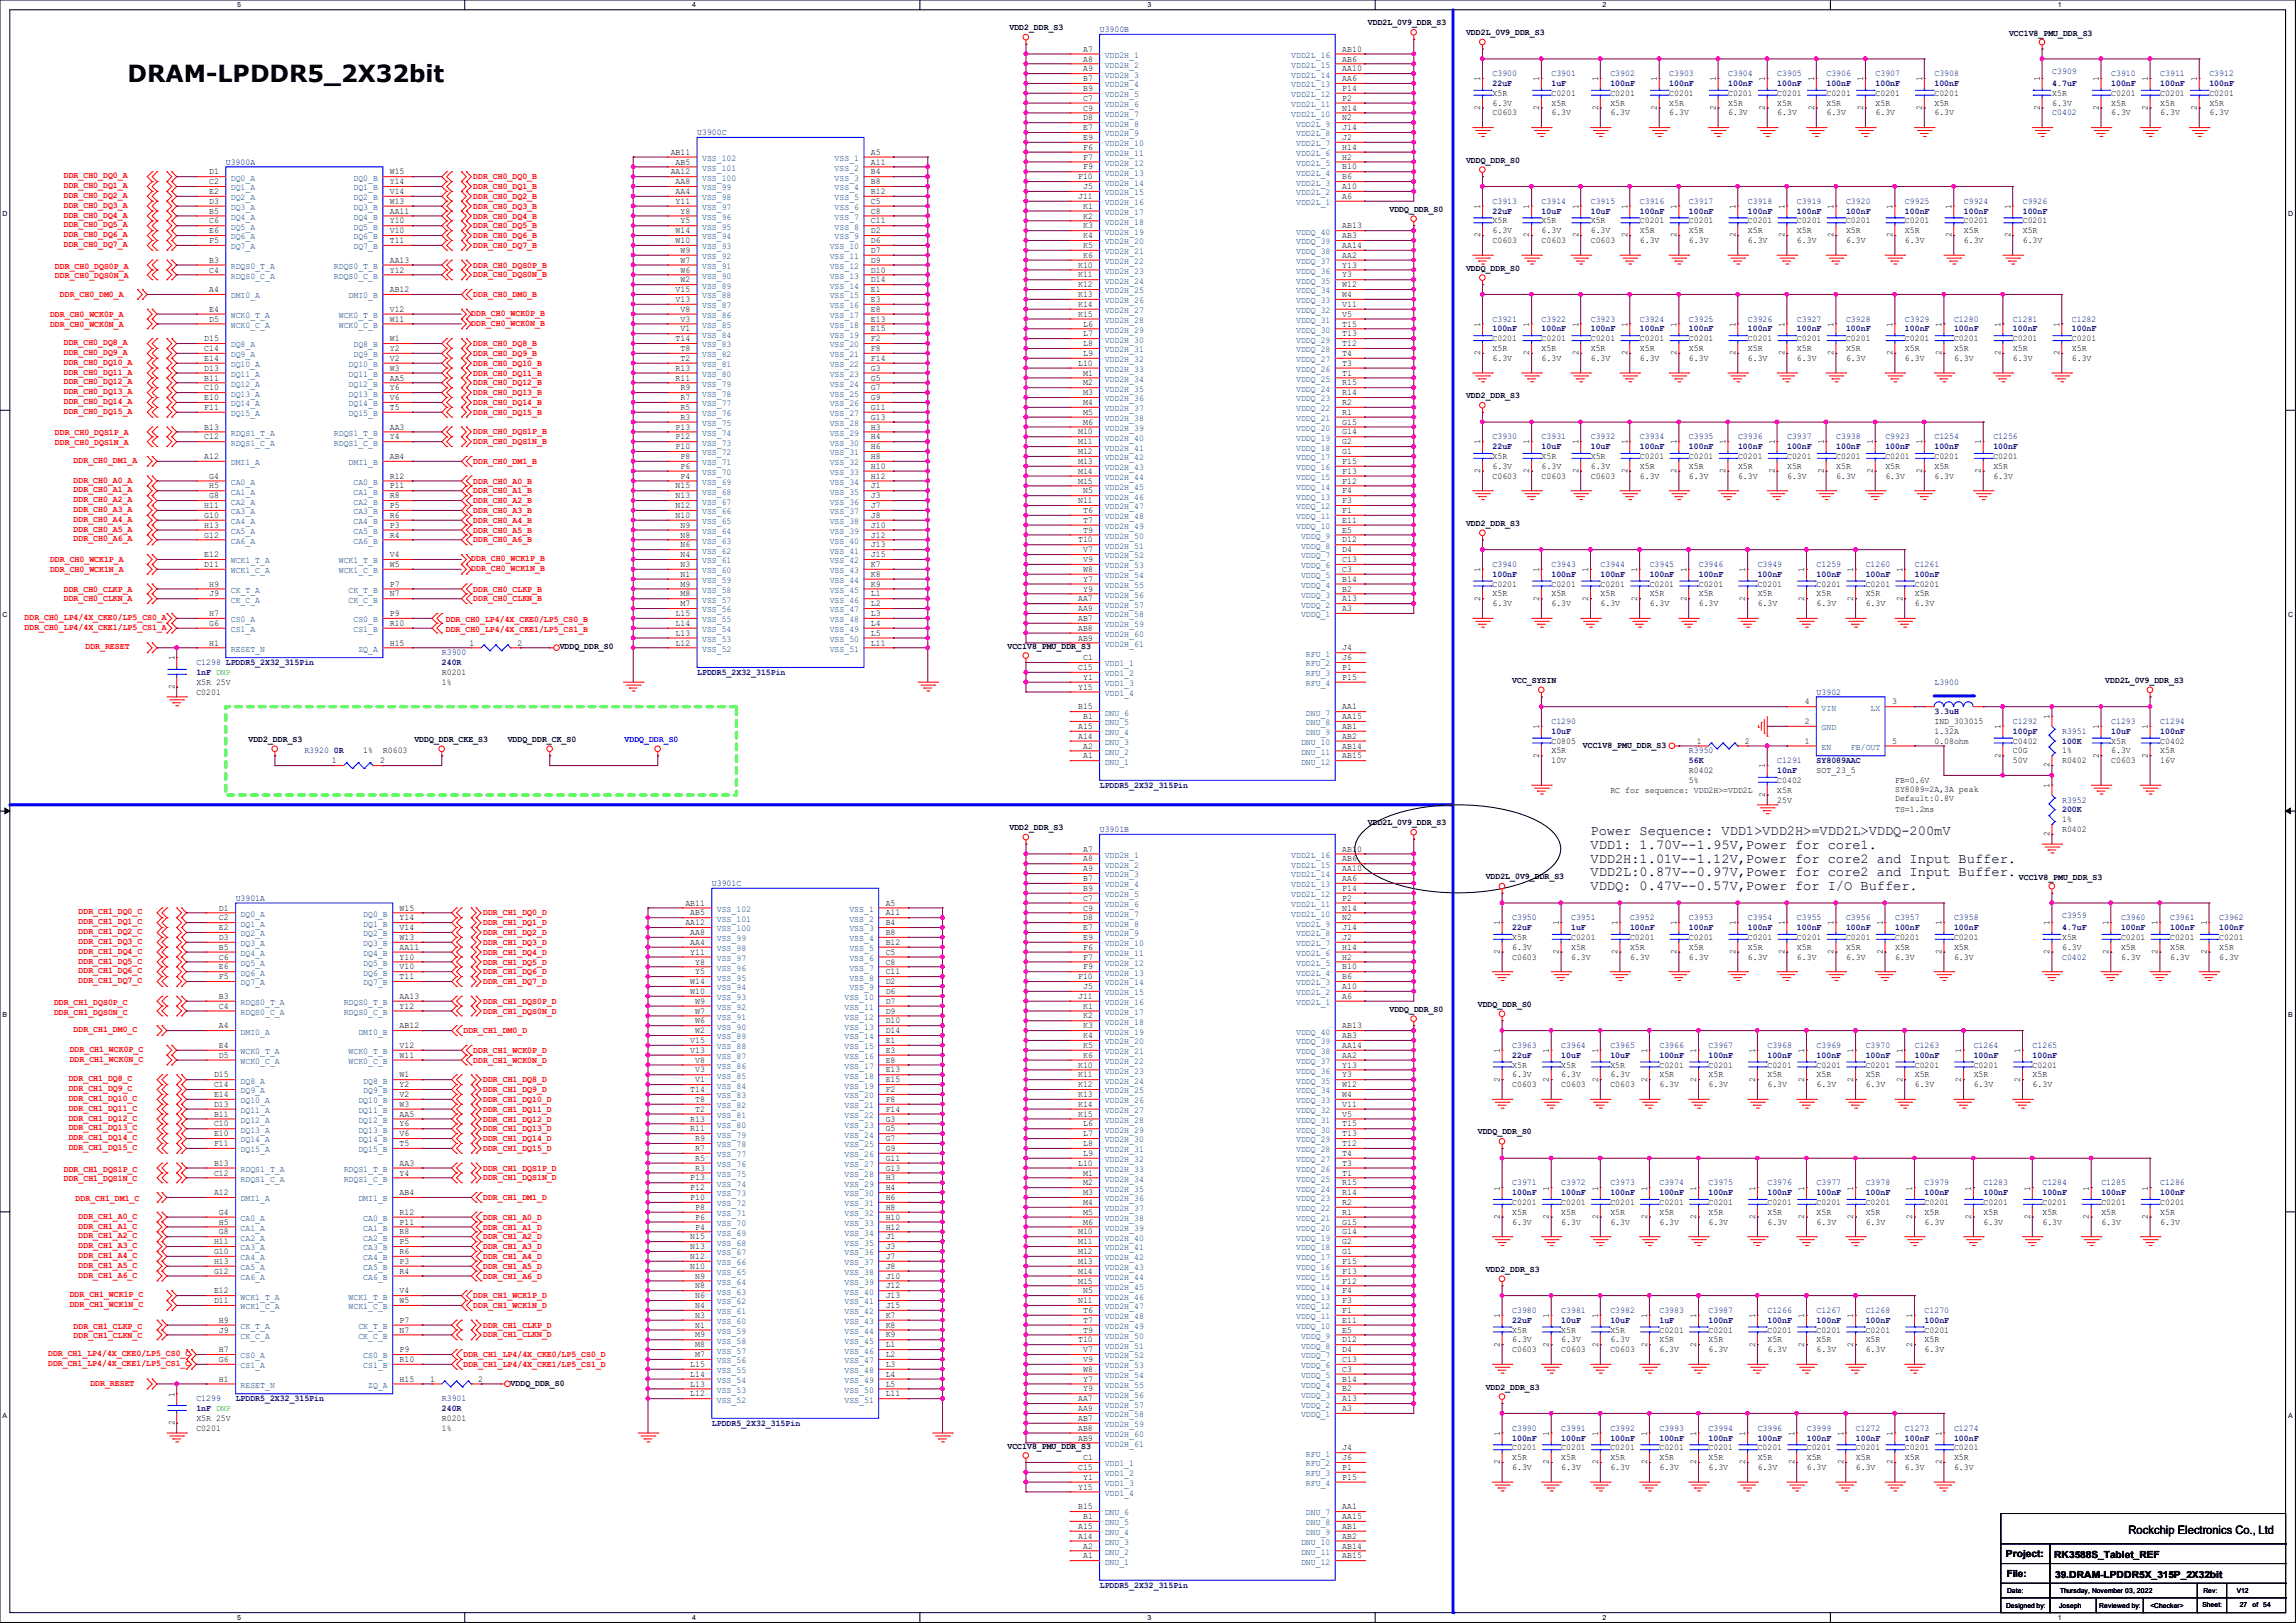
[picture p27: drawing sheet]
<svg xmlns="http://www.w3.org/2000/svg" width="297mm" height="210mm" viewBox="0 0 297 210" stroke-linecap="round" stroke-linejoin="round" font-family="sans-serif">
<defs><g id="words">
<text font-size="3" x="16.5" y="10.7">DRAM-LPDDR5_2X32bit</text>
<g font-size="1.8">
<text x="205.7" y="108.1">Power Sequence: VDD1&gt;VDD2H&gt;=VDD2L&gt;VDDQ-200mV</text>
<text x="205.7" y="109.9">VDD1: 1.70V--1.95V,Power for core1.</text>
<text x="205.7" y="111.6">VDD2H:1.01V--1.12V,Power for core2 and Input Buffer.</text>
<text x="205.7" y="113.4">VDD2L:0.87V--0.97V,Power for core2 and Input Buffer.</text>
<text x="205.7" y="115.2">VDDQ: 0.47V--0.57V,Power for I/O Buffer.</text>
</g>
<text font-size="1.5" x="275.3" y="198.5">Rockchip Electronics Co., Ltd</text>
<g font-size="1.3">
<text x="259.5" y="201.5">Project:</text>
<text x="265.7" y="201.6">RK3588S_Tablet_REF</text>
<text x="259.6" y="204">File:</text>
<text x="265.8" y="204.1">39.DRAM-LPDDR5X_315P_2X32bit</text>
</g>
<g font-size="1.1">
<text x="130.6" y="3.9">VDD2_DDR_S3</text>
<text x="176.9" y="3.3">VDD2L_0V9_DDR_S3</text>
<text x="189.6" y="4.5">VDD2L_0V9_DDR_S3</text>
<text x="259.9" y="4.7">VCC1V8_PMU_DDR_S3</text>
<text x="140.1" y="6.7">A7</text>
<text x="140.1" y="8">A8</text>
<text x="140.1" y="9.2">A9</text>
<text x="140.1" y="10.5">B7</text>
<text x="140.1" y="11.8">B9</text>
<text x="173.6" y="11.8">P14</text>
<text x="173.6" y="10.5">AA6</text>
<text x="173.6" y="9.2">AA10</text>
<text x="173.6" y="8">AB6</text>
<text x="173.6" y="6.7">AB10</text>
<text x="191.5" y="10.5" transform="rotate(-90 191.5 10.5)">1</text>
<text x="199.1" y="10.5" transform="rotate(-90 199.1 10.5)">1</text>
<text x="206.7" y="10.5" transform="rotate(-90 206.7 10.5)">1</text>
<text x="214.3" y="10.5" transform="rotate(-90 214.3 10.5)">1</text>
<text x="222" y="10.5" transform="rotate(-90 222 10.5)">1</text>
<text x="228.3" y="10.5" transform="rotate(-90 228.3 10.5)">1</text>
<text x="234.7" y="10.5" transform="rotate(-90 234.7 10.5)">1</text>
<text x="241" y="10.5" transform="rotate(-90 241 10.5)">1</text>
<text x="248.6" y="10.5" transform="rotate(-90 248.6 10.5)">1</text>
<text x="263.9" y="10.5" transform="rotate(-90 263.9 10.5)">1</text>
<text x="271.5" y="10.5" transform="rotate(-90 271.5 10.5)">1</text>
<text x="277.8" y="10.5" transform="rotate(-90 277.8 10.5)">1</text>
<text x="284.2" y="10.5" transform="rotate(-90 284.2 10.5)">1</text>
<text x="140.1" y="13">C7</text>
<text x="140.1" y="14.3">C9</text>
<text x="140.1" y="15.6">D8</text>
<text x="140.1" y="16.8">E7</text>
<text x="173.6" y="16.8">J14</text>
<text x="173.6" y="15.6">N2</text>
<text x="173.6" y="14.3">N14</text>
<text x="173.6" y="13">P2</text>
<text x="191.5" y="14.2" transform="rotate(-90 191.5 14.2)">2</text>
<text x="193.1" y="14.9">C0603</text>
<text x="193.1" y="12.4">X5R</text>
<text x="193.1" y="13.7">6.3V</text>
<text x="199.1" y="14.2" transform="rotate(-90 199.1 14.2)">2</text>
<text x="200.7" y="12.4">C0201</text>
<text x="200.7" y="13.7">X5R</text>
<text x="200.7" y="14.9">6.3V</text>
<text x="206.7" y="14.2" transform="rotate(-90 206.7 14.2)">2</text>
<text x="208.3" y="12.4">C0201</text>
<text x="208.3" y="13.7">X5R</text>
<text x="208.3" y="14.9">6.3V</text>
<text x="214.3" y="14.2" transform="rotate(-90 214.3 14.2)">2</text>
<text x="215.9" y="12.4">C0201</text>
<text x="215.9" y="13.7">X5R</text>
<text x="215.9" y="14.9">6.3V</text>
<text x="222" y="14.2" transform="rotate(-90 222 14.2)">2</text>
<text x="223.6" y="12.4">C0201</text>
<text x="223.6" y="13.7">X5R</text>
<text x="223.6" y="14.9">6.3V</text>
<text x="228.3" y="14.2" transform="rotate(-90 228.3 14.2)">2</text>
<text x="229.9" y="12.4">C0201</text>
<text x="229.9" y="13.7">X5R</text>
<text x="229.9" y="14.9">6.3V</text>
<text x="234.7" y="14.2" transform="rotate(-90 234.7 14.2)">2</text>
<text x="236.3" y="12.4">C0201</text>
<text x="236.3" y="13.7">X5R</text>
<text x="236.3" y="14.9">6.3V</text>
<text x="241" y="14.2" transform="rotate(-90 241 14.2)">2</text>
<text x="242.6" y="12.4">C0201</text>
<text x="242.6" y="13.7">X5R</text>
<text x="242.6" y="14.9">6.3V</text>
<text x="248.6" y="14.2" transform="rotate(-90 248.6 14.2)">2</text>
<text x="250.2" y="12.4">C0201</text>
<text x="250.2" y="13.7">X5R</text>
<text x="250.2" y="14.9">6.3V</text>
<text x="263.9" y="14.2" transform="rotate(-90 263.9 14.2)">2</text>
<text x="265.5" y="12.4">X5R</text>
<text x="265.5" y="13.7">6.3V</text>
<text x="271.5" y="14.2" transform="rotate(-90 271.5 14.2)">2</text>
<text x="273.1" y="12.4">C0201</text>
<text x="273.1" y="13.7">X5R</text>
<text x="273.1" y="14.9">6.3V</text>
<text x="277.8" y="14.2" transform="rotate(-90 277.8 14.2)">2</text>
<text x="279.4" y="12.4">C0201</text>
<text x="279.4" y="13.7">X5R</text>
<text x="279.4" y="14.9">6.3V</text>
<text x="284.2" y="14.2" transform="rotate(-90 284.2 14.2)">2</text>
<text x="285.8" y="12.4">C0201</text>
<text x="285.8" y="13.7">X5R</text>
<text x="285.8" y="14.9">6.3V</text>
<text x="27.1" y="23.8">C2</text>
<text x="27.1" y="22.6">D1</text>
<text x="50.4" y="22.6">W15</text>
<text x="50.4" y="23.8">Y14</text>
<text x="86.8" y="22.6">AA12</text>
<text x="86.8" y="20">AB11</text>
<text x="87.4" y="23.8">AA8</text>
<text x="87.4" y="21.3">AB5</text>
<text x="112.7" y="20">A5</text>
<text x="112.7" y="21.3">A11</text>
<text x="112.7" y="22.6">B4</text>
<text x="112.7" y="23.8">B8</text>
<text x="139.5" y="23.2">F10</text>
<text x="140.1" y="18.1">E9</text>
<text x="140.1" y="19.4">F6</text>
<text x="140.1" y="20.7">F7</text>
<text x="140.1" y="21.9">F9</text>
<text x="173.6" y="23.2">B6</text>
<text x="173.6" y="21.9">B10</text>
<text x="173.6" y="20.7">H2</text>
<text x="173.6" y="19.4">H14</text>
<text x="173.6" y="18.1">J2</text>
<text x="189.6" y="21">VDDQ_DDR_S0</text>
<text x="27.1" y="27.6">B5</text>
<text x="27.1" y="28.9">C6</text>
<text x="27.1" y="26.4">D3</text>
<text x="27.1" y="25.1">E2</text>
<text x="50.4" y="25.1">V14</text>
<text x="50.4" y="26.4">W13</text>
<text x="50.4" y="28.9">Y10</text>
<text x="50.4" y="27.6">AA11</text>
<text x="87.4" y="26.4">Y11</text>
<text x="87.4" y="25.1">AA4</text>
<text x="88" y="28.9">Y5</text>
<text x="88" y="27.6">Y8</text>
<text x="112.7" y="25.1">B12</text>
<text x="112.7" y="26.4">C5</text>
<text x="112.7" y="27.6">C8</text>
<text x="112.7" y="28.9">C11</text>
<text x="139.5" y="25.7">J11</text>
<text x="140.1" y="24.5">J5</text>
<text x="140.1" y="27">K1</text>
<text x="140.1" y="28.3">K2</text>
<text x="140.1" y="29.5">K3</text>
<text x="173.6" y="25.7">A6</text>
<text x="173.6" y="24.5">A10</text>
<text x="173.6" y="29.5">AB13</text>
<text x="179.7" y="27.4">VDDQ_DDR_S0</text>
<text x="191.5" y="27" transform="rotate(-90 191.5 27)">1</text>
<text x="193.1" y="28.9">X5R</text>
<text x="197.8" y="27" transform="rotate(-90 197.8 27)">1</text>
<text x="199.4" y="28.9">X5R</text>
<text x="204.2" y="27" transform="rotate(-90 204.2 27)">1</text>
<text x="205.8" y="28.9">X5R</text>
<text x="210.5" y="27" transform="rotate(-90 210.5 27)">1</text>
<text x="212.1" y="28.9">C0201</text>
<text x="216.9" y="27" transform="rotate(-90 216.9 27)">1</text>
<text x="218.5" y="28.9">C0201</text>
<text x="224.5" y="27" transform="rotate(-90 224.5 27)">1</text>
<text x="226.1" y="28.9">C0201</text>
<text x="230.8" y="27" transform="rotate(-90 230.8 27)">1</text>
<text x="232.4" y="28.9">C0201</text>
<text x="237.2" y="27" transform="rotate(-90 237.2 27)">1</text>
<text x="238.8" y="28.9">C0201</text>
<text x="244.8" y="27" transform="rotate(-90 244.8 27)">1</text>
<text x="246.4" y="28.9">C0201</text>
<text x="252.4" y="27" transform="rotate(-90 252.4 27)">1</text>
<text x="254" y="28.9">C0201</text>
<text x="260.1" y="27" transform="rotate(-90 260.1 27)">1</text>
<text x="261.7" y="28.9">C0201</text>
<text x="27.1" y="35.3">C4</text>
<text x="27.1" y="30.2">E6</text>
<text x="27.1" y="31.5">F5</text>
<text x="27.1" y="34">B3</text>
<text x="50.4" y="35.3">Y12</text>
<text x="50.4" y="31.5">T11</text>
<text x="50.4" y="30.2">V10</text>
<text x="50.4" y="34">AA13</text>
<text x="87.4" y="31.5">W10</text>
<text x="87.4" y="30.2">W14</text>
<text x="88" y="35.3">W6</text>
<text x="88" y="34">W7</text>
<text x="88" y="32.7">W9</text>
<text x="112.7" y="30.2">D2</text>
<text x="112.7" y="31.5">D6</text>
<text x="112.7" y="32.7">D7</text>
<text x="112.7" y="34">D9</text>
<text x="112.7" y="35.3">D10</text>
<text x="139.5" y="34.6">K10</text>
<text x="139.5" y="35.9">K11</text>
<text x="140.1" y="30.8">K4</text>
<text x="140.1" y="32.1">K5</text>
<text x="140.1" y="33.4">K6</text>
<text x="173.6" y="35.9">Y3</text>
<text x="173.6" y="34.6">Y13</text>
<text x="173.6" y="33.4">AA2</text>
<text x="173.6" y="32.1">AA14</text>
<text x="173.6" y="30.8">AB3</text>
<text x="189.6" y="35">VDDQ_DDR_S0</text>
<text x="191.5" y="30.7" transform="rotate(-90 191.5 30.7)">2</text>
<text x="193.1" y="31.5">C0603</text>
<text x="193.1" y="30.2">6.3V</text>
<text x="197.8" y="30.7" transform="rotate(-90 197.8 30.7)">2</text>
<text x="199.4" y="31.5">C0603</text>
<text x="199.4" y="30.2">6.3V</text>
<text x="204.2" y="30.7" transform="rotate(-90 204.2 30.7)">2</text>
<text x="205.8" y="31.5">C0603</text>
<text x="205.8" y="30.2">6.3V</text>
<text x="210.5" y="30.7" transform="rotate(-90 210.5 30.7)">2</text>
<text x="212.1" y="30.2">X5R</text>
<text x="212.1" y="31.5">6.3V</text>
<text x="216.9" y="30.7" transform="rotate(-90 216.9 30.7)">2</text>
<text x="218.5" y="30.2">X5R</text>
<text x="218.5" y="31.5">6.3V</text>
<text x="224.5" y="30.7" transform="rotate(-90 224.5 30.7)">2</text>
<text x="226.1" y="30.2">X5R</text>
<text x="226.1" y="31.5">6.3V</text>
<text x="230.8" y="30.7" transform="rotate(-90 230.8 30.7)">2</text>
<text x="232.4" y="30.2">X5R</text>
<text x="232.4" y="31.5">6.3V</text>
<text x="237.2" y="30.7" transform="rotate(-90 237.2 30.7)">2</text>
<text x="238.8" y="30.2">X5R</text>
<text x="238.8" y="31.5">6.3V</text>
<text x="244.8" y="30.7" transform="rotate(-90 244.8 30.7)">2</text>
<text x="246.4" y="30.2">X5R</text>
<text x="246.4" y="31.5">6.3V</text>
<text x="252.4" y="30.7" transform="rotate(-90 252.4 30.7)">2</text>
<text x="254" y="30.2">X5R</text>
<text x="254" y="31.5">6.3V</text>
<text x="260.1" y="30.7" transform="rotate(-90 260.1 30.7)">2</text>
<text x="261.7" y="30.2">X5R</text>
<text x="261.7" y="31.5">6.3V</text>
<text x="27.1" y="37.8">A4</text>
<text x="27.1" y="41.6">D5</text>
<text x="27.1" y="40.3">E4</text>
<text x="50.4" y="40.3">V12</text>
<text x="50.4" y="41.6">W11</text>
<text x="50.4" y="37.8">AB12</text>
<text x="87.4" y="39.1">V13</text>
<text x="87.4" y="37.8">V15</text>
<text x="88" y="41.6">V3</text>
<text x="88" y="40.3">V8</text>
<text x="88" y="36.5">W2</text>
<text x="112.7" y="36.5">D14</text>
<text x="112.7" y="37.8">E1</text>
<text x="112.7" y="39.1">E3</text>
<text x="112.7" y="40.3">E8</text>
<text x="112.7" y="41.6">E13</text>
<text x="139.5" y="37.2">K12</text>
<text x="139.5" y="38.4">K13</text>
<text x="139.5" y="39.7">K14</text>
<text x="139.5" y="41">K15</text>
<text x="173.6" y="41">V5</text>
<text x="173.6" y="39.7">V11</text>
<text x="173.6" y="38.4">W4</text>
<text x="173.6" y="37.2">W12</text>
<text x="26.4" y="45.4">C14</text>
<text x="26.4" y="48">D13</text>
<text x="26.4" y="44.2">D15</text>
<text x="26.4" y="46.7">E14</text>
<text x="50.4" y="46.7">V2</text>
<text x="50.4" y="44.2">W1</text>
<text x="50.4" y="48">W3</text>
<text x="50.4" y="45.4">Y2</text>
<text x="87.4" y="48">R13</text>
<text x="87.4" y="44.2">T14</text>
<text x="88" y="46.7">T2</text>
<text x="88" y="45.4">T8</text>
<text x="88" y="42.9">V1</text>
<text x="112.7" y="42.9">E15</text>
<text x="112.7" y="44.2">F2</text>
<text x="112.7" y="45.4">F8</text>
<text x="112.7" y="46.7">F14</text>
<text x="112.7" y="48">G3</text>
<text x="139.5" y="47.3">L10</text>
<text x="140.1" y="42.2">L6</text>
<text x="140.1" y="43.5">L7</text>
<text x="140.1" y="44.8">L8</text>
<text x="140.1" y="46.1">L9</text>
<text x="173.6" y="47.3">T3</text>
<text x="173.6" y="46.1">T4</text>
<text x="173.6" y="44.8">T12</text>
<text x="173.6" y="43.5">T13</text>
<text x="173.6" y="42.2">T15</text>
<text x="191.5" y="45.9" transform="rotate(-90 191.5 45.9)">2</text>
<text x="191.5" y="42.3" transform="rotate(-90 191.5 42.3)">1</text>
<text x="193.1" y="44.2">C0201</text>
<text x="193.1" y="45.4">X5R</text>
<text x="193.1" y="46.7">6.3V</text>
<text x="197.8" y="45.9" transform="rotate(-90 197.8 45.9)">2</text>
<text x="197.8" y="42.3" transform="rotate(-90 197.8 42.3)">1</text>
<text x="199.4" y="44.2">C0201</text>
<text x="199.4" y="45.4">X5R</text>
<text x="199.4" y="46.7">6.3V</text>
<text x="204.2" y="45.9" transform="rotate(-90 204.2 45.9)">2</text>
<text x="204.2" y="42.3" transform="rotate(-90 204.2 42.3)">1</text>
<text x="205.8" y="44.2">C0201</text>
<text x="205.8" y="45.4">X5R</text>
<text x="205.8" y="46.7">6.3V</text>
<text x="210.5" y="45.9" transform="rotate(-90 210.5 45.9)">2</text>
<text x="210.5" y="42.3" transform="rotate(-90 210.5 42.3)">1</text>
<text x="212.1" y="44.2">C0201</text>
<text x="212.1" y="45.4">X5R</text>
<text x="212.1" y="46.7">6.3V</text>
<text x="216.9" y="45.9" transform="rotate(-90 216.9 45.9)">2</text>
<text x="216.9" y="42.3" transform="rotate(-90 216.9 42.3)">1</text>
<text x="218.5" y="44.2">C0201</text>
<text x="218.5" y="45.4">X5R</text>
<text x="218.5" y="46.7">6.3V</text>
<text x="224.5" y="45.9" transform="rotate(-90 224.5 45.9)">2</text>
<text x="224.5" y="42.3" transform="rotate(-90 224.5 42.3)">1</text>
<text x="226.1" y="44.2">C0201</text>
<text x="226.1" y="45.4">X5R</text>
<text x="226.1" y="46.7">6.3V</text>
<text x="230.8" y="45.9" transform="rotate(-90 230.8 45.9)">2</text>
<text x="230.8" y="42.3" transform="rotate(-90 230.8 42.3)">1</text>
<text x="232.4" y="44.2">C0201</text>
<text x="232.4" y="45.4">X5R</text>
<text x="232.4" y="46.7">6.3V</text>
<text x="237.2" y="45.9" transform="rotate(-90 237.2 45.9)">2</text>
<text x="237.2" y="42.3" transform="rotate(-90 237.2 42.3)">1</text>
<text x="238.8" y="44.2">C0201</text>
<text x="238.8" y="45.4">X5R</text>
<text x="238.8" y="46.7">6.3V</text>
<text x="244.8" y="45.9" transform="rotate(-90 244.8 45.9)">2</text>
<text x="244.8" y="42.3" transform="rotate(-90 244.8 42.3)">1</text>
<text x="246.4" y="44.2">C0201</text>
<text x="246.4" y="45.4">X5R</text>
<text x="246.4" y="46.7">6.3V</text>
<text x="251.2" y="45.9" transform="rotate(-90 251.2 45.9)">2</text>
<text x="251.2" y="42.3" transform="rotate(-90 251.2 42.3)">1</text>
<text x="252.8" y="44.2">C0201</text>
<text x="252.8" y="45.4">X5R</text>
<text x="252.8" y="46.7">6.3V</text>
<text x="258.8" y="45.9" transform="rotate(-90 258.8 45.9)">2</text>
<text x="258.8" y="42.3" transform="rotate(-90 258.8 42.3)">1</text>
<text x="260.4" y="44.2">C0201</text>
<text x="260.4" y="45.4">X5R</text>
<text x="260.4" y="46.7">6.3V</text>
<text x="266.4" y="45.9" transform="rotate(-90 266.4 45.9)">2</text>
<text x="266.4" y="42.3" transform="rotate(-90 266.4 42.3)">1</text>
<text x="268" y="44.2">C0201</text>
<text x="268" y="45.4">X5R</text>
<text x="268" y="46.7">6.3V</text>
<text x="26.4" y="49.2">B11</text>
<text x="26.4" y="50.5">C10</text>
<text x="26.4" y="51.8">E10</text>
<text x="26.4" y="53">F11</text>
<text x="50.4" y="53">T5</text>
<text x="50.4" y="51.8">V6</text>
<text x="50.4" y="50.5">Y6</text>
<text x="50.4" y="49.2">AA5</text>
<text x="87.4" y="49.2">R11</text>
<text x="88" y="53">R5</text>
<text x="88" y="51.8">R7</text>
<text x="88" y="50.5">R9</text>
<text x="112.7" y="49.2">G5</text>
<text x="112.7" y="50.5">G7</text>
<text x="112.7" y="51.8">G9</text>
<text x="112.7" y="53">G11</text>
<text x="140.1" y="48.6">M1</text>
<text x="140.1" y="49.9">M2</text>
<text x="140.1" y="51.1">M3</text>
<text x="140.1" y="52.4">M4</text>
<text x="140.1" y="53.7">M5</text>
<text x="173.6" y="53.7">R1</text>
<text x="173.6" y="52.4">R2</text>
<text x="173.6" y="51.1">R14</text>
<text x="173.6" y="49.9">R15</text>
<text x="173.6" y="48.6">T1</text>
<text x="189.6" y="51.5">VDD2_DDR_S3</text>
<text x="26.4" y="59.4">A12</text>
<text x="26.4" y="55.6">B13</text>
<text x="26.4" y="56.9">C12</text>
<text x="50.4" y="56.9">Y4</text>
<text x="50.4" y="55.6">AA3</text>
<text x="50.4" y="59.4">AB4</text>
<text x="87.4" y="58.1">P10</text>
<text x="87.4" y="56.9">P12</text>
<text x="87.4" y="55.6">P13</text>
<text x="88" y="59.4">P8</text>
<text x="88" y="54.3">R3</text>
<text x="112.7" y="54.3">G13</text>
<text x="112.7" y="55.6">H3</text>
<text x="112.7" y="56.9">H4</text>
<text x="112.7" y="58.1">H6</text>
<text x="112.7" y="59.4">H8</text>
<text x="139.5" y="56.2">M10</text>
<text x="139.5" y="57.5">M11</text>
<text x="139.5" y="58.8">M12</text>
<text x="140.1" y="54.9">M6</text>
<text x="173.6" y="58.8">G1</text>
<text x="173.6" y="57.5">G2</text>
<text x="173.6" y="56.2">G14</text>
<text x="173.6" y="54.9">G15</text>
<text x="191.5" y="57.5" transform="rotate(-90 191.5 57.5)">1</text>
<text x="193.1" y="59.4">X5R</text>
<text x="197.8" y="57.5" transform="rotate(-90 197.8 57.5)">1</text>
<text x="199.4" y="59.4">X5R</text>
<text x="204.2" y="57.5" transform="rotate(-90 204.2 57.5)">1</text>
<text x="205.8" y="59.4">X5R</text>
<text x="210.5" y="57.5" transform="rotate(-90 210.5 57.5)">1</text>
<text x="212.1" y="59.4">C0201</text>
<text x="216.9" y="57.5" transform="rotate(-90 216.9 57.5)">1</text>
<text x="218.5" y="59.4">C0201</text>
<text x="223.2" y="57.5" transform="rotate(-90 223.2 57.5)">1</text>
<text x="224.8" y="59.4">C0201</text>
<text x="229.6" y="57.5" transform="rotate(-90 229.6 57.5)">1</text>
<text x="231.2" y="59.4">C0201</text>
<text x="235.9" y="57.5" transform="rotate(-90 235.9 57.5)">1</text>
<text x="237.5" y="59.4">C0201</text>
<text x="242.3" y="57.5" transform="rotate(-90 242.3 57.5)">1</text>
<text x="243.9" y="59.4">C0201</text>
<text x="248.6" y="57.5" transform="rotate(-90 248.6 57.5)">1</text>
<text x="250.2" y="59.4">C0201</text>
<text x="256.2" y="57.5" transform="rotate(-90 256.2 57.5)">1</text>
<text x="257.9" y="59.4">C0201</text>
<text x="26.4" y="65.7">H11</text>
<text x="27.1" y="61.9">G4</text>
<text x="27.1" y="64.5">G8</text>
<text x="27.1" y="63.2">H5</text>
<text x="50.4" y="65.7">P5</text>
<text x="50.4" y="63.2">P11</text>
<text x="50.4" y="64.5">R8</text>
<text x="50.4" y="61.9">R12</text>
<text x="87.4" y="65.7">N12</text>
<text x="87.4" y="64.5">N13</text>
<text x="87.4" y="63.2">N15</text>
<text x="88" y="61.9">P4</text>
<text x="88" y="60.7">P6</text>
<text x="112.7" y="60.7">H10</text>
<text x="112.7" y="61.9">H12</text>
<text x="112.7" y="63.2">J1</text>
<text x="112.7" y="64.5">J3</text>
<text x="112.7" y="65.7">J7</text>
<text x="139.5" y="60">M13</text>
<text x="139.5" y="61.3">M14</text>
<text x="139.5" y="62.6">M15</text>
<text x="139.5" y="65.1">N11</text>
<text x="140.1" y="63.8">N5</text>
<text x="173.6" y="65.1">F3</text>
<text x="173.6" y="63.8">F4</text>
<text x="173.6" y="62.6">F12</text>
<text x="173.6" y="61.3">F13</text>
<text x="173.6" y="60">F15</text>
<text x="191.5" y="61.2" transform="rotate(-90 191.5 61.2)">2</text>
<text x="193.1" y="61.9">C0603</text>
<text x="193.1" y="60.7">6.3V</text>
<text x="197.8" y="61.2" transform="rotate(-90 197.8 61.2)">2</text>
<text x="199.4" y="61.9">C0603</text>
<text x="199.4" y="60.7">6.3V</text>
<text x="204.2" y="61.2" transform="rotate(-90 204.2 61.2)">2</text>
<text x="205.8" y="61.9">C0603</text>
<text x="205.8" y="60.7">6.3V</text>
<text x="210.5" y="61.2" transform="rotate(-90 210.5 61.2)">2</text>
<text x="212.1" y="60.7">X5R</text>
<text x="212.1" y="61.9">6.3V</text>
<text x="216.9" y="61.2" transform="rotate(-90 216.9 61.2)">2</text>
<text x="218.5" y="60.7">X5R</text>
<text x="218.5" y="61.9">6.3V</text>
<text x="223.2" y="61.2" transform="rotate(-90 223.2 61.2)">2</text>
<text x="224.8" y="60.7">X5R</text>
<text x="224.8" y="61.9">6.3V</text>
<text x="229.6" y="61.2" transform="rotate(-90 229.6 61.2)">2</text>
<text x="231.2" y="60.7">X5R</text>
<text x="231.2" y="61.9">6.3V</text>
<text x="235.9" y="61.2" transform="rotate(-90 235.9 61.2)">2</text>
<text x="237.5" y="60.7">X5R</text>
<text x="237.5" y="61.9">6.3V</text>
<text x="242.3" y="61.2" transform="rotate(-90 242.3 61.2)">2</text>
<text x="243.9" y="60.7">X5R</text>
<text x="243.9" y="61.9">6.3V</text>
<text x="248.6" y="61.2" transform="rotate(-90 248.6 61.2)">2</text>
<text x="250.2" y="60.7">X5R</text>
<text x="250.2" y="61.9">6.3V</text>
<text x="256.2" y="61.2" transform="rotate(-90 256.2 61.2)">2</text>
<text x="257.9" y="60.7">X5R</text>
<text x="257.9" y="61.9">6.3V</text>
<text x="26.4" y="67">G10</text>
<text x="26.4" y="69.6">G12</text>
<text x="26.4" y="68.3">H13</text>
<text x="50.4" y="68.3">P3</text>
<text x="50.4" y="69.6">R4</text>
<text x="50.4" y="67">R6</text>
<text x="87.4" y="67">N10</text>
<text x="88" y="70.8">N6</text>
<text x="88" y="69.6">N8</text>
<text x="88" y="68.3">N9</text>
<text x="112.7" y="67">J8</text>
<text x="112.7" y="68.3">J10</text>
<text x="112.7" y="69.6">J12</text>
<text x="112.7" y="70.8">J13</text>
<text x="139.5" y="70.2">T10</text>
<text x="140.1" y="66.4">T6</text>
<text x="140.1" y="67.6">T7</text>
<text x="140.1" y="68.9">T9</text>
<text x="140.1" y="71.5">V7</text>
<text x="173.6" y="71.5">D4</text>
<text x="173.6" y="70.2">D12</text>
<text x="173.6" y="68.9">E5</text>
<text x="173.6" y="67.6">E11</text>
<text x="173.6" y="66.4">F1</text>
<text x="189.6" y="68">VDD2_DDR_S3</text>
<text x="26.4" y="73.4">D11</text>
<text x="26.4" y="72.1">E12</text>
<text x="27.1" y="75.9">H9</text>
<text x="27.1" y="77.2">J9</text>
<text x="50.4" y="77.2">N7</text>
<text x="50.4" y="75.9">P7</text>
<text x="50.4" y="72.1">V4</text>
<text x="50.4" y="73.4">W5</text>
<text x="88" y="77.2">M8</text>
<text x="88" y="75.9">M9</text>
<text x="88" y="74.6">N1</text>
<text x="88" y="73.4">N3</text>
<text x="88" y="72.1">N4</text>
<text x="112.7" y="72.1">J15</text>
<text x="112.7" y="73.4">K7</text>
<text x="112.7" y="74.6">K8</text>
<text x="112.7" y="75.9">K9</text>
<text x="112.7" y="77.2">L1</text>
<text x="139.5" y="77.8">AA7</text>
<text x="140.1" y="72.7">V9</text>
<text x="140.1" y="74">W8</text>
<text x="140.1" y="75.3">Y7</text>
<text x="140.1" y="76.5">Y9</text>
<text x="173.6" y="77.8">A13</text>
<text x="173.6" y="76.5">B2</text>
<text x="173.6" y="75.3">B14</text>
<text x="173.6" y="74">C3</text>
<text x="173.6" y="72.7">C13</text>
<text x="191.5" y="77.7" transform="rotate(-90 191.5 77.7)">2</text>
<text x="191.5" y="74" transform="rotate(-90 191.5 74)">1</text>
<text x="193.1" y="75.9">C0201</text>
<text x="193.1" y="77.2">X5R</text>
<text x="199.1" y="77.7" transform="rotate(-90 199.1 77.7)">2</text>
<text x="199.1" y="74" transform="rotate(-90 199.1 74)">1</text>
<text x="200.7" y="75.9">C0201</text>
<text x="200.7" y="77.2">X5R</text>
<text x="205.4" y="77.7" transform="rotate(-90 205.4 77.7)">2</text>
<text x="205.4" y="74" transform="rotate(-90 205.4 74)">1</text>
<text x="207" y="75.9">C0201</text>
<text x="207" y="77.2">X5R</text>
<text x="211.8" y="77.7" transform="rotate(-90 211.8 77.7)">2</text>
<text x="211.8" y="74" transform="rotate(-90 211.8 74)">1</text>
<text x="213.4" y="75.9">C0201</text>
<text x="213.4" y="77.2">X5R</text>
<text x="218.1" y="77.7" transform="rotate(-90 218.1 77.7)">2</text>
<text x="218.1" y="74" transform="rotate(-90 218.1 74)">1</text>
<text x="219.7" y="75.9">C0201</text>
<text x="219.7" y="77.2">X5R</text>
<text x="225.8" y="77.7" transform="rotate(-90 225.8 77.7)">2</text>
<text x="225.8" y="74" transform="rotate(-90 225.8 74)">1</text>
<text x="227.4" y="75.9">C0201</text>
<text x="227.4" y="77.2">X5R</text>
<text x="233.4" y="77.7" transform="rotate(-90 233.4 77.7)">2</text>
<text x="233.4" y="74" transform="rotate(-90 233.4 74)">1</text>
<text x="235" y="75.9">C0201</text>
<text x="235" y="77.2">X5R</text>
<text x="239.7" y="77.7" transform="rotate(-90 239.7 77.7)">2</text>
<text x="239.7" y="74" transform="rotate(-90 239.7 74)">1</text>
<text x="241.3" y="75.9">C0201</text>
<text x="241.3" y="77.2">X5R</text>
<text x="246.1" y="77.7" transform="rotate(-90 246.1 77.7)">2</text>
<text x="246.1" y="74" transform="rotate(-90 246.1 74)">1</text>
<text x="247.7" y="75.9">C0201</text>
<text x="247.7" y="77.2">X5R</text>
<text x="27.1" y="81">G6</text>
<text x="27.1" y="83.5">H1</text>
<text x="27.1" y="79.7">H7</text>
<text x="50.4" y="83.5">H15</text>
<text x="50.4" y="79.7">P9</text>
<text x="50.4" y="81">R10</text>
<text x="60.7" y="83.5">1</text>
<text x="66.9" y="83.5">2</text>
<text x="87.4" y="83.5">L12</text>
<text x="87.4" y="82.3">L13</text>
<text x="87.4" y="81">L14</text>
<text x="87.4" y="79.7">L15</text>
<text x="88" y="78.4">M7</text>
<text x="112.7" y="78.4">L2</text>
<text x="112.7" y="79.7">L3</text>
<text x="112.7" y="81">L4</text>
<text x="112.7" y="82.3">L5</text>
<text x="112.7" y="83.5">L11</text>
<text x="139.5" y="79.1">AA9</text>
<text x="139.5" y="80.3">AB7</text>
<text x="139.5" y="81.6">AB8</text>
<text x="139.5" y="82.9">AB9</text>
<text x="173.6" y="79.1">A3</text>
<text x="193.1" y="78.4">6.3V</text>
<text x="200.7" y="78.4">6.3V</text>
<text x="207" y="78.4">6.3V</text>
<text x="213.4" y="78.4">6.3V</text>
<text x="219.7" y="78.4">6.3V</text>
<text x="227.4" y="78.4">6.3V</text>
<text x="235" y="78.4">6.3V</text>
<text x="241.3" y="78.4">6.3V</text>
<text x="247.7" y="78.4">6.3V</text>
<text x="22.6" y="89.1" transform="rotate(-90 22.6 89.1)">2</text>
<text x="22.6" y="85.5" transform="rotate(-90 22.6 85.5)">1</text>
<text x="25.4" y="89.9">C0201</text>
<text x="25.4" y="88.6">X5R 25V</text>
<text x="57.2" y="87.3">R0201</text>
<text x="57.2" y="88.6">1%</text>
<text x="72.4" y="84">VDDQ_DDR_S0</text>
<text x="130.3" y="84">VCC1V8_PMU_DDR_S3</text>
<text x="139.5" y="86.7">C15</text>
<text x="139.5" y="89.2">Y15</text>
<text x="140.1" y="85.4">C1</text>
<text x="140.1" y="88">Y1</text>
<text x="173.6" y="84.2">J4</text>
<text x="173.6" y="85.4">J6</text>
<text x="173.6" y="86.7">P1</text>
<text x="173.6" y="88">P15</text>
<text x="195.6" y="88.3">VCC_SYSIN</text>
<text x="272.3" y="88.3">VDD2L_0V9_DDR_S3</text>
<text x="32.1" y="96">VDD2_DDR_S3</text>
<text x="53.6" y="96">VDDQ_DDR_CKE_S3</text>
<text x="65.7" y="96">VDDQ_DDR_CK_S0</text>
<text x="139.5" y="95.6">A14</text>
<text x="139.5" y="94.3">A15</text>
<text x="139.5" y="91.8">B15</text>
<text x="140.1" y="93">B1</text>
<text x="173.6" y="91.8">AA1</text>
<text x="173.6" y="93">AA15</text>
<text x="173.6" y="94.3">AB1</text>
<text x="173.6" y="95.6">AB2</text>
<text x="199.1" y="94.3" transform="rotate(-90 199.1 94.3)">1</text>
<text x="233.5" y="93.7">2</text>
<text x="233.5" y="91.1">4</text>
<text x="244.8" y="91.1">3</text>
<text x="250.2" y="93.7">IND_303015</text>
<text x="250.2" y="95">1.32A</text>
<text x="258.8" y="94.3" transform="rotate(-90 258.8 94.3)">1</text>
<text x="265.1" y="93.1" transform="rotate(-90 265.1 93.1)">1</text>
<text x="271.5" y="94.3" transform="rotate(-90 271.5 94.3)">1</text>
<text x="277.8" y="94.3" transform="rotate(-90 277.8 94.3)">1</text>
<text x="42.9" y="98.8">1</text>
<text x="47" y="97.5">1%</text>
<text x="49.2" y="98.8">2</text>
<text x="49.5" y="97.5">R0603</text>
<text x="140.1" y="98.1">A1</text>
<text x="140.1" y="96.9">A2</text>
<text x="173.6" y="96.9">AB14</text>
<text x="173.6" y="98.1">AB15</text>
<text x="199.1" y="98" transform="rotate(-90 199.1 98)">2</text>
<text x="200.7" y="96.2">C0805</text>
<text x="200.7" y="97.5">X5R</text>
<text x="200.7" y="98.8">10V</text>
<text x="204.8" y="96.7">VCC1V8_PMU_DDR_S3</text>
<text x="218.5" y="100">R0402</text>
<text x="218.5" y="101.3">5%</text>
<text x="219.5" y="96.2">1</text>
<text x="225.7" y="96.2">2</text>
<text x="228.3" y="99.4" transform="rotate(-90 228.3 99.4)">1</text>
<text x="229.9" y="101.3">C0402</text>
<text x="233.5" y="96.2">1</text>
<text x="235" y="100">SOT_23_5</text>
<text x="244.8" y="96.2">5</text>
<text x="245.2" y="101.3">FB=0.6V</text>
<text x="250.2" y="96.2">0.08ohm</text>
<text x="258.8" y="98" transform="rotate(-90 258.8 98)">2</text>
<text x="260.4" y="96.2">C0402</text>
<text x="260.4" y="97.5">C0G</text>
<text x="260.4" y="98.8">50V</text>
<text x="265.1" y="102" transform="rotate(-90 265.1 102)">1</text>
<text x="265.1" y="99.3" transform="rotate(-90 265.1 99.3)">2</text>
<text x="266.7" y="98.8">R0402</text>
<text x="266.7" y="97.5">1%</text>
<text x="271.5" y="98" transform="rotate(-90 271.5 98)">2</text>
<text x="273.1" y="98.8">C0603</text>
<text x="273.1" y="96.2">X5R</text>
<text x="273.1" y="97.5">6.3V</text>
<text x="277.8" y="98" transform="rotate(-90 277.8 98)">2</text>
<text x="279.4" y="96.2">C0402</text>
<text x="279.4" y="97.5">X5R</text>
<text x="279.4" y="98.8">16V</text>
<text x="130.6" y="107.4">VDD2_DDR_S3</text>
<text x="176.9" y="106.8">VDD2L_0V9_DDR_S3</text>
<text x="208.3" y="102.6">RC for sequence: VDD2H&gt;=VDD2L</text>
<text x="228.3" y="103.1" transform="rotate(-90 228.3 103.1)">2</text>
<text x="229.9" y="102.6">X5R</text>
<text x="229.9" y="103.8">25V</text>
<text x="245.2" y="102.4">SY8089=2A,3A peak</text>
<text x="245.2" y="103.6">Default:0.8V</text>
<text x="245.2" y="105.1">TS=1.2ms</text>
<text x="266.7" y="107.7">R0402</text>
<text x="266.7" y="106.4">1%</text>
<text x="140.1" y="110.2">A7</text>
<text x="140.1" y="111.5">A8</text>
<text x="140.1" y="112.7">A9</text>
<text x="173.6" y="112.7">AA10</text>
<text x="173.6" y="111.5">AB6</text>
<text x="173.6" y="110.2">AB10</text>
<text x="192.2" y="113.7">VDD2L_0V9_DDR_S3</text>
<text x="261.2" y="113.9">VCC1V8_PMU_DDR_S3</text>
<text x="265.1" y="108.2" transform="rotate(-90 265.1 108.2)">2</text>
<text x="28.3" y="119.1">C2</text>
<text x="28.3" y="117.8">D1</text>
<text x="51.7" y="117.8">W15</text>
<text x="51.7" y="119.1">Y14</text>
<text x="88.7" y="119.7">AA12</text>
<text x="88.7" y="117.2">AB11</text>
<text x="89.3" y="118.4">AB5</text>
<text x="114.6" y="117.2">A5</text>
<text x="114.6" y="118.4">A11</text>
<text x="114.6" y="119.7">B4</text>
<text x="140.1" y="114">B7</text>
<text x="140.1" y="115.3">B9</text>
<text x="140.1" y="116.5">C7</text>
<text x="140.1" y="117.8">C9</text>
<text x="140.1" y="119.1">D8</text>
<text x="173.6" y="119.1">N2</text>
<text x="173.6" y="117.8">N14</text>
<text x="173.6" y="116.5">P2</text>
<text x="173.6" y="115.3">P14</text>
<text x="173.6" y="114">AA6</text>
<text x="194" y="119.7" transform="rotate(-90 194 119.7)">1</text>
<text x="201.6" y="119.7" transform="rotate(-90 201.6 119.7)">1</text>
<text x="209.3" y="119.7" transform="rotate(-90 209.3 119.7)">1</text>
<text x="216.9" y="119.7" transform="rotate(-90 216.9 119.7)">1</text>
<text x="224.5" y="119.7" transform="rotate(-90 224.5 119.7)">1</text>
<text x="230.8" y="119.7" transform="rotate(-90 230.8 119.7)">1</text>
<text x="237.2" y="119.7" transform="rotate(-90 237.2 119.7)">1</text>
<text x="243.5" y="119.7" transform="rotate(-90 243.5 119.7)">1</text>
<text x="251.2" y="119.7" transform="rotate(-90 251.2 119.7)">1</text>
<text x="265.1" y="119.7" transform="rotate(-90 265.1 119.7)">1</text>
<text x="272.8" y="119.7" transform="rotate(-90 272.8 119.7)">1</text>
<text x="279.1" y="119.7" transform="rotate(-90 279.1 119.7)">1</text>
<text x="285.5" y="119.7" transform="rotate(-90 285.5 119.7)">1</text>
<text x="28.3" y="122.9">B5</text>
<text x="28.3" y="124.2">C6</text>
<text x="28.3" y="121.6">D3</text>
<text x="28.3" y="120.4">E2</text>
<text x="28.3" y="125.4">E6</text>
<text x="51.7" y="125.4">V10</text>
<text x="51.7" y="120.4">V14</text>
<text x="51.7" y="121.6">W13</text>
<text x="51.7" y="124.2">Y10</text>
<text x="51.7" y="122.9">AA11</text>
<text x="89.3" y="123.5">Y11</text>
<text x="89.3" y="122.3">AA4</text>
<text x="89.3" y="121">AA8</text>
<text x="89.9" y="124.8">Y8</text>
<text x="114.6" y="121">B8</text>
<text x="114.6" y="122.3">B12</text>
<text x="114.6" y="123.5">C5</text>
<text x="114.6" y="124.8">C8</text>
<text x="140.1" y="120.4">E7</text>
<text x="140.1" y="121.6">E9</text>
<text x="140.1" y="122.9">F6</text>
<text x="140.1" y="124.2">F7</text>
<text x="140.1" y="125.4">F9</text>
<text x="173.6" y="125.4">B10</text>
<text x="173.6" y="124.2">H2</text>
<text x="173.6" y="122.9">H14</text>
<text x="173.6" y="121.6">J2</text>
<text x="173.6" y="120.4">J14</text>
<text x="194" y="123.4" transform="rotate(-90 194 123.4)">2</text>
<text x="195.6" y="124.2">C0603</text>
<text x="195.6" y="121.6">X5R</text>
<text x="195.6" y="122.9">6.3V</text>
<text x="201.6" y="123.4" transform="rotate(-90 201.6 123.4)">2</text>
<text x="203.2" y="121.6">C0201</text>
<text x="203.2" y="122.9">X5R</text>
<text x="203.2" y="124.2">6.3V</text>
<text x="209.3" y="123.4" transform="rotate(-90 209.3 123.4)">2</text>
<text x="210.9" y="121.6">C0201</text>
<text x="210.9" y="122.9">X5R</text>
<text x="210.9" y="124.2">6.3V</text>
<text x="216.9" y="123.4" transform="rotate(-90 216.9 123.4)">2</text>
<text x="218.5" y="121.6">C0201</text>
<text x="218.5" y="122.9">X5R</text>
<text x="218.5" y="124.2">6.3V</text>
<text x="224.5" y="123.4" transform="rotate(-90 224.5 123.4)">2</text>
<text x="226.1" y="121.6">C0201</text>
<text x="226.1" y="122.9">X5R</text>
<text x="226.1" y="124.2">6.3V</text>
<text x="230.8" y="123.4" transform="rotate(-90 230.8 123.4)">2</text>
<text x="232.4" y="121.6">C0201</text>
<text x="232.4" y="122.9">X5R</text>
<text x="232.4" y="124.2">6.3V</text>
<text x="237.2" y="123.4" transform="rotate(-90 237.2 123.4)">2</text>
<text x="238.8" y="121.6">C0201</text>
<text x="238.8" y="122.9">X5R</text>
<text x="238.8" y="124.2">6.3V</text>
<text x="243.5" y="123.4" transform="rotate(-90 243.5 123.4)">2</text>
<text x="245.2" y="121.6">C0201</text>
<text x="245.2" y="122.9">X5R</text>
<text x="245.2" y="124.2">6.3V</text>
<text x="251.2" y="123.4" transform="rotate(-90 251.2 123.4)">2</text>
<text x="252.8" y="121.6">C0201</text>
<text x="252.8" y="122.9">X5R</text>
<text x="252.8" y="124.2">6.3V</text>
<text x="265.1" y="123.4" transform="rotate(-90 265.1 123.4)">2</text>
<text x="266.7" y="121.6">X5R</text>
<text x="266.7" y="122.9">6.3V</text>
<text x="272.8" y="123.4" transform="rotate(-90 272.8 123.4)">2</text>
<text x="274.4" y="121.6">C0201</text>
<text x="274.4" y="122.9">X5R</text>
<text x="274.4" y="124.2">6.3V</text>
<text x="279.1" y="123.4" transform="rotate(-90 279.1 123.4)">2</text>
<text x="280.7" y="121.6">C0201</text>
<text x="280.7" y="122.9">X5R</text>
<text x="280.7" y="124.2">6.3V</text>
<text x="285.5" y="123.4" transform="rotate(-90 285.5 123.4)">2</text>
<text x="287.1" y="121.6">C0201</text>
<text x="287.1" y="122.9">X5R</text>
<text x="287.1" y="124.2">6.3V</text>
<text x="28.3" y="130.5">C4</text>
<text x="28.3" y="126.7">F5</text>
<text x="28.3" y="129.2">B3</text>
<text x="51.7" y="130.5">Y12</text>
<text x="51.7" y="126.7">T11</text>
<text x="51.7" y="129.2">AA13</text>
<text x="89.3" y="128.6">W10</text>
<text x="89.3" y="127.3">W14</text>
<text x="89.9" y="131.1">W7</text>
<text x="89.9" y="129.9">W9</text>
<text x="89.9" y="126.1">Y5</text>
<text x="114.6" y="126.1">C11</text>
<text x="114.6" y="127.3">D2</text>
<text x="114.6" y="128.6">D6</text>
<text x="114.6" y="129.9">D7</text>
<text x="114.6" y="131.1">D9</text>
<text x="139.5" y="126.7">F10</text>
<text x="139.5" y="129.2">J11</text>
<text x="140.1" y="128">J5</text>
<text x="140.1" y="130.5">K1</text>
<text x="140.1" y="131.8">K2</text>
<text x="173.6" y="129.2">A6</text>
<text x="173.6" y="128">A10</text>
<text x="173.6" y="126.7">B6</text>
<text x="179.7" y="130.9">VDDQ_DDR_S0</text>
<text x="191.2" y="130.3">VDDQ_DDR_S0</text>
<text x="28.3" y="133.1">A4</text>
<text x="28.3" y="136.9">D5</text>
<text x="28.3" y="135.6">E4</text>
<text x="51.7" y="135.6">V12</text>
<text x="51.7" y="136.9">W11</text>
<text x="51.7" y="133.1">AB12</text>
<text x="89.3" y="136.2">V13</text>
<text x="89.3" y="135">V15</text>
<text x="89.9" y="137.5">V8</text>
<text x="89.9" y="133.7">W2</text>
<text x="89.9" y="132.4">W6</text>
<text x="114.6" y="132.4">D10</text>
<text x="114.6" y="133.7">D14</text>
<text x="114.6" y="135">E1</text>
<text x="114.6" y="136.2">E3</text>
<text x="114.6" y="137.5">E8</text>
<text x="140.1" y="133.1">K3</text>
<text x="140.1" y="134.3">K4</text>
<text x="140.1" y="135.6">K5</text>
<text x="140.1" y="136.9">K6</text>
<text x="173.6" y="136.9">AA2</text>
<text x="173.6" y="135.6">AA14</text>
<text x="173.6" y="134.3">AB3</text>
<text x="173.6" y="133.1">AB13</text>
<text x="194" y="136.3" transform="rotate(-90 194 136.3)">1</text>
<text x="200.4" y="136.3" transform="rotate(-90 200.4 136.3)">1</text>
<text x="206.7" y="136.3" transform="rotate(-90 206.7 136.3)">1</text>
<text x="213.1" y="136.3" transform="rotate(-90 213.1 136.3)">1</text>
<text x="219.4" y="136.3" transform="rotate(-90 219.4 136.3)">1</text>
<text x="227" y="136.3" transform="rotate(-90 227 136.3)">1</text>
<text x="233.4" y="136.3" transform="rotate(-90 233.4 136.3)">1</text>
<text x="239.7" y="136.3" transform="rotate(-90 239.7 136.3)">1</text>
<text x="246.1" y="136.3" transform="rotate(-90 246.1 136.3)">1</text>
<text x="253.7" y="136.3" transform="rotate(-90 253.7 136.3)">1</text>
<text x="261.3" y="136.3" transform="rotate(-90 261.3 136.3)">1</text>
<text x="27.7" y="140.7">C14</text>
<text x="27.7" y="143.2">D13</text>
<text x="27.7" y="139.4">D15</text>
<text x="27.7" y="141.9">E14</text>
<text x="51.7" y="141.9">V2</text>
<text x="51.7" y="139.4">W1</text>
<text x="51.7" y="143.2">W3</text>
<text x="51.7" y="140.7">Y2</text>
<text x="89.3" y="141.3">T14</text>
<text x="89.9" y="143.8">T2</text>
<text x="89.9" y="142.6">T8</text>
<text x="89.9" y="140">V1</text>
<text x="89.9" y="138.8">V3</text>
<text x="114.6" y="138.8">E13</text>
<text x="114.6" y="140">E15</text>
<text x="114.6" y="141.3">F2</text>
<text x="114.6" y="142.6">F8</text>
<text x="114.6" y="143.8">F14</text>
<text x="139.5" y="138.1">K10</text>
<text x="139.5" y="139.4">K11</text>
<text x="139.5" y="140.7">K12</text>
<text x="139.5" y="141.9">K13</text>
<text x="139.5" y="143.2">K14</text>
<text x="173.6" y="143.2">V11</text>
<text x="173.6" y="141.9">W4</text>
<text x="173.6" y="140.7">W12</text>
<text x="173.6" y="139.4">Y3</text>
<text x="173.6" y="138.1">Y13</text>
<text x="194" y="139.9" transform="rotate(-90 194 139.9)">2</text>
<text x="195.6" y="140.7">C0603</text>
<text x="195.6" y="138.1">X5R</text>
<text x="195.6" y="139.4">6.3V</text>
<text x="200.4" y="139.9" transform="rotate(-90 200.4 139.9)">2</text>
<text x="202" y="140.7">C0603</text>
<text x="202" y="138.1">X5R</text>
<text x="202" y="139.4">6.3V</text>
<text x="206.7" y="139.9" transform="rotate(-90 206.7 139.9)">2</text>
<text x="208.3" y="140.7">C0603</text>
<text x="208.3" y="138.1">X5R</text>
<text x="208.3" y="139.4">6.3V</text>
<text x="213.1" y="139.9" transform="rotate(-90 213.1 139.9)">2</text>
<text x="214.7" y="138.1">C0201</text>
<text x="214.7" y="139.4">X5R</text>
<text x="214.7" y="140.7">6.3V</text>
<text x="219.4" y="139.9" transform="rotate(-90 219.4 139.9)">2</text>
<text x="221" y="138.1">C0201</text>
<text x="221" y="139.4">X5R</text>
<text x="221" y="140.7">6.3V</text>
<text x="227" y="139.9" transform="rotate(-90 227 139.9)">2</text>
<text x="228.6" y="138.1">C0201</text>
<text x="228.6" y="139.4">X5R</text>
<text x="228.6" y="140.7">6.3V</text>
<text x="233.4" y="139.9" transform="rotate(-90 233.4 139.9)">2</text>
<text x="235" y="138.1">C0201</text>
<text x="235" y="139.4">X5R</text>
<text x="235" y="140.7">6.3V</text>
<text x="239.7" y="139.9" transform="rotate(-90 239.7 139.9)">2</text>
<text x="241.3" y="138.1">C0201</text>
<text x="241.3" y="139.4">X5R</text>
<text x="241.3" y="140.7">6.3V</text>
<text x="246.1" y="139.9" transform="rotate(-90 246.1 139.9)">2</text>
<text x="247.7" y="138.1">C0201</text>
<text x="247.7" y="139.4">X5R</text>
<text x="247.7" y="140.7">6.3V</text>
<text x="253.7" y="139.9" transform="rotate(-90 253.7 139.9)">2</text>
<text x="255.3" y="138.1">C0201</text>
<text x="255.3" y="139.4">X5R</text>
<text x="255.3" y="140.7">6.3V</text>
<text x="261.3" y="139.9" transform="rotate(-90 261.3 139.9)">2</text>
<text x="262.9" y="138.1">C0201</text>
<text x="262.9" y="139.4">X5R</text>
<text x="262.9" y="140.7">6.3V</text>
<text x="27.7" y="144.5">B11</text>
<text x="27.7" y="145.8">C10</text>
<text x="27.7" y="147">E10</text>
<text x="27.7" y="148.3">F11</text>
<text x="51.7" y="148.3">T5</text>
<text x="51.7" y="147">V6</text>
<text x="51.7" y="145.8">Y6</text>
<text x="51.7" y="144.5">AA5</text>
<text x="89.3" y="146.4">R11</text>
<text x="89.3" y="145.1">R13</text>
<text x="89.9" y="148.9">R7</text>
<text x="89.9" y="147.7">R9</text>
<text x="114.6" y="145.1">G3</text>
<text x="114.6" y="146.4">G5</text>
<text x="114.6" y="147.7">G7</text>
<text x="114.6" y="148.9">G9</text>
<text x="139.5" y="144.5">K15</text>
<text x="140.1" y="145.8">L6</text>
<text x="140.1" y="147">L7</text>
<text x="140.1" y="148.3">L8</text>
<text x="140.1" y="149.6">L9</text>
<text x="173.6" y="149.6">T4</text>
<text x="173.6" y="148.3">T12</text>
<text x="173.6" y="147">T13</text>
<text x="173.6" y="145.8">T15</text>
<text x="173.6" y="144.5">V5</text>
<text x="191.2" y="146.8">VDDQ_DDR_S0</text>
<text x="27.7" y="154.6">A12</text>
<text x="27.7" y="150.8">B13</text>
<text x="27.7" y="152.1">C12</text>
<text x="51.7" y="152.1">Y4</text>
<text x="51.7" y="150.8">AA3</text>
<text x="51.7" y="154.6">AB4</text>
<text x="89.3" y="155.3">P10</text>
<text x="89.3" y="154">P12</text>
<text x="89.3" y="152.7">P13</text>
<text x="89.9" y="151.5">R3</text>
<text x="89.9" y="150.2">R5</text>
<text x="114.6" y="150.2">G11</text>
<text x="114.6" y="151.5">G13</text>
<text x="114.6" y="152.7">H3</text>
<text x="114.6" y="154">H4</text>
<text x="114.6" y="155.3">H6</text>
<text x="139.5" y="150.8">L10</text>
<text x="140.1" y="152.1">M1</text>
<text x="140.1" y="153.4">M2</text>
<text x="140.1" y="154.6">M3</text>
<text x="140.1" y="155.9">M4</text>
<text x="173.6" y="155.9">R2</text>
<text x="173.6" y="154.6">R14</text>
<text x="173.6" y="153.4">R15</text>
<text x="173.6" y="152.1">T1</text>
<text x="173.6" y="150.8">T3</text>
<text x="194" y="154" transform="rotate(-90 194 154)">1</text>
<text x="195.6" y="155.9">C0201</text>
<text x="200.4" y="154" transform="rotate(-90 200.4 154)">1</text>
<text x="202" y="155.9">C0201</text>
<text x="206.7" y="154" transform="rotate(-90 206.7 154)">1</text>
<text x="208.3" y="155.9">C0201</text>
<text x="213.1" y="154" transform="rotate(-90 213.1 154)">1</text>
<text x="214.7" y="155.9">C0201</text>
<text x="219.4" y="154" transform="rotate(-90 219.4 154)">1</text>
<text x="221" y="155.9">C0201</text>
<text x="227" y="154" transform="rotate(-90 227 154)">1</text>
<text x="228.6" y="155.9">C0201</text>
<text x="233.4" y="154" transform="rotate(-90 233.4 154)">1</text>
<text x="235" y="155.9">C0201</text>
<text x="239.7" y="154" transform="rotate(-90 239.7 154)">1</text>
<text x="241.3" y="155.9">C0201</text>
<text x="247.4" y="154" transform="rotate(-90 247.4 154)">1</text>
<text x="249" y="155.9">C0201</text>
<text x="255" y="154" transform="rotate(-90 255 154)">1</text>
<text x="256.6" y="155.9">C0201</text>
<text x="262.6" y="154" transform="rotate(-90 262.6 154)">1</text>
<text x="264.2" y="155.9">C0201</text>
<text x="270.2" y="154" transform="rotate(-90 270.2 154)">1</text>
<text x="271.8" y="155.9">C0201</text>
<text x="277.8" y="154" transform="rotate(-90 277.8 154)">1</text>
<text x="279.4" y="155.9">C0201</text>
<text x="27.7" y="161">H11</text>
<text x="28.3" y="157.2">G4</text>
<text x="28.3" y="159.7">G8</text>
<text x="28.3" y="158.5">H5</text>
<text x="51.7" y="161">P5</text>
<text x="51.7" y="158.5">P11</text>
<text x="51.7" y="159.7">R8</text>
<text x="51.7" y="157.2">R12</text>
<text x="89.3" y="161.6">N13</text>
<text x="89.3" y="160.4">N15</text>
<text x="89.9" y="159.1">P4</text>
<text x="89.9" y="157.8">P6</text>
<text x="89.9" y="156.5">P8</text>
<text x="114.6" y="156.5">H8</text>
<text x="114.6" y="157.8">H10</text>
<text x="114.6" y="159.1">H12</text>
<text x="114.6" y="160.4">J1</text>
<text x="114.6" y="161.6">J3</text>
<text x="139.5" y="159.7">M10</text>
<text x="139.5" y="161">M11</text>
<text x="140.1" y="157.2">M5</text>
<text x="140.1" y="158.5">M6</text>
<text x="173.6" y="161">G2</text>
<text x="173.6" y="159.7">G14</text>
<text x="173.6" y="158.5">G15</text>
<text x="173.6" y="157.2">R1</text>
<text x="194" y="157.7" transform="rotate(-90 194 157.7)">2</text>
<text x="195.6" y="157.2">X5R</text>
<text x="195.6" y="158.5">6.3V</text>
<text x="200.4" y="157.7" transform="rotate(-90 200.4 157.7)">2</text>
<text x="202" y="157.2">X5R</text>
<text x="202" y="158.5">6.3V</text>
<text x="206.7" y="157.7" transform="rotate(-90 206.7 157.7)">2</text>
<text x="208.3" y="157.2">X5R</text>
<text x="208.3" y="158.5">6.3V</text>
<text x="213.1" y="157.7" transform="rotate(-90 213.1 157.7)">2</text>
<text x="214.7" y="157.2">X5R</text>
<text x="214.7" y="158.5">6.3V</text>
<text x="219.4" y="157.7" transform="rotate(-90 219.4 157.7)">2</text>
<text x="221" y="157.2">X5R</text>
<text x="221" y="158.5">6.3V</text>
<text x="227" y="157.7" transform="rotate(-90 227 157.7)">2</text>
<text x="228.6" y="157.2">X5R</text>
<text x="228.6" y="158.5">6.3V</text>
<text x="233.4" y="157.7" transform="rotate(-90 233.4 157.7)">2</text>
<text x="235" y="157.2">X5R</text>
<text x="235" y="158.5">6.3V</text>
<text x="239.7" y="157.7" transform="rotate(-90 239.7 157.7)">2</text>
<text x="241.3" y="157.2">X5R</text>
<text x="241.3" y="158.5">6.3V</text>
<text x="247.4" y="157.7" transform="rotate(-90 247.4 157.7)">2</text>
<text x="249" y="157.2">X5R</text>
<text x="249" y="158.5">6.3V</text>
<text x="255" y="157.7" transform="rotate(-90 255 157.7)">2</text>
<text x="256.6" y="157.2">X5R</text>
<text x="256.6" y="158.5">6.3V</text>
<text x="262.6" y="157.7" transform="rotate(-90 262.6 157.7)">2</text>
<text x="264.2" y="157.2">X5R</text>
<text x="264.2" y="158.5">6.3V</text>
<text x="270.2" y="157.7" transform="rotate(-90 270.2 157.7)">2</text>
<text x="271.8" y="157.2">X5R</text>
<text x="271.8" y="158.5">6.3V</text>
<text x="277.8" y="157.7" transform="rotate(-90 277.8 157.7)">2</text>
<text x="279.4" y="157.2">X5R</text>
<text x="279.4" y="158.5">6.3V</text>
<text x="27.7" y="167.3">E12</text>
<text x="27.7" y="162.3">G10</text>
<text x="27.7" y="164.8">G12</text>
<text x="27.7" y="163.5">H13</text>
<text x="51.7" y="163.5">P3</text>
<text x="51.7" y="164.8">R4</text>
<text x="51.7" y="162.3">R6</text>
<text x="51.7" y="167.3">V4</text>
<text x="89.3" y="164.2">N10</text>
<text x="89.3" y="162.9">N12</text>
<text x="89.9" y="168">N6</text>
<text x="89.9" y="166.7">N8</text>
<text x="89.9" y="165.4">N9</text>
<text x="114.6" y="162.9">J7</text>
<text x="114.6" y="164.2">J8</text>
<text x="114.6" y="165.4">J10</text>
<text x="114.6" y="166.7">J12</text>
<text x="114.6" y="168">J13</text>
<text x="139.5" y="162.3">M12</text>
<text x="139.5" y="163.5">M13</text>
<text x="139.5" y="164.8">M14</text>
<text x="139.5" y="166.1">M15</text>
<text x="140.1" y="167.3">N5</text>
<text x="173.6" y="167.3">F4</text>
<text x="173.6" y="166.1">F12</text>
<text x="173.6" y="164.8">F13</text>
<text x="173.6" y="163.5">F15</text>
<text x="173.6" y="162.3">G1</text>
<text x="192.2" y="164.5">VDD2_DDR_S3</text>
<text x="27.7" y="168.6">D11</text>
<text x="28.3" y="171.2">H9</text>
<text x="28.3" y="172.4">J9</text>
<text x="51.7" y="172.4">N7</text>
<text x="51.7" y="171.2">P7</text>
<text x="51.7" y="168.6">W5</text>
<text x="89.9" y="173.1">M9</text>
<text x="89.9" y="171.8">N1</text>
<text x="89.9" y="170.5">N3</text>
<text x="89.9" y="169.2">N4</text>
<text x="114.6" y="169.2">J15</text>
<text x="114.6" y="170.5">K7</text>
<text x="114.6" y="171.8">K8</text>
<text x="114.6" y="173.1">K9</text>
<text x="139.5" y="168.6">N11</text>
<text x="139.5" y="173.7">T10</text>
<text x="140.1" y="169.9">T6</text>
<text x="140.1" y="171.2">T7</text>
<text x="140.1" y="172.4">T9</text>
<text x="173.6" y="173.7">D12</text>
<text x="173.6" y="172.4">E5</text>
<text x="173.6" y="171.2">E11</text>
<text x="173.6" y="169.9">F1</text>
<text x="173.6" y="168.6">F3</text>
<text x="194" y="170.6" transform="rotate(-90 194 170.6)">1</text>
<text x="195.6" y="172.4">X5R</text>
<text x="195.6" y="173.7">6.3V</text>
<text x="200.4" y="170.6" transform="rotate(-90 200.4 170.6)">1</text>
<text x="202" y="172.4">X5R</text>
<text x="202" y="173.7">6.3V</text>
<text x="206.7" y="170.6" transform="rotate(-90 206.7 170.6)">1</text>
<text x="208.3" y="172.4">X5R</text>
<text x="208.3" y="173.7">6.3V</text>
<text x="213.1" y="170.6" transform="rotate(-90 213.1 170.6)">1</text>
<text x="214.7" y="172.4">C0201</text>
<text x="214.7" y="173.7">X5R</text>
<text x="219.4" y="170.6" transform="rotate(-90 219.4 170.6)">1</text>
<text x="221" y="172.4">C0201</text>
<text x="221" y="173.7">X5R</text>
<text x="227" y="170.6" transform="rotate(-90 227 170.6)">1</text>
<text x="228.6" y="172.4">C0201</text>
<text x="228.6" y="173.7">X5R</text>
<text x="233.4" y="170.6" transform="rotate(-90 233.4 170.6)">1</text>
<text x="235" y="172.4">C0201</text>
<text x="235" y="173.7">X5R</text>
<text x="239.7" y="170.6" transform="rotate(-90 239.7 170.6)">1</text>
<text x="241.3" y="172.4">C0201</text>
<text x="241.3" y="173.7">X5R</text>
<text x="247.4" y="170.6" transform="rotate(-90 247.4 170.6)">1</text>
<text x="249" y="172.4">C0201</text>
<text x="249" y="173.7">X5R</text>
<text x="28.3" y="176.2">G6</text>
<text x="28.3" y="178.8">H1</text>
<text x="28.3" y="175">H7</text>
<text x="51.7" y="178.8">H15</text>
<text x="51.7" y="175">P9</text>
<text x="51.7" y="176.2">R10</text>
<text x="55.6" y="178.8">1</text>
<text x="61.9" y="178.8">2</text>
<text x="66.1" y="179.3">VDDQ_DDR_S0</text>
<text x="89.3" y="179.4">L13</text>
<text x="89.3" y="178.1">L14</text>
<text x="89.3" y="176.9">L15</text>
<text x="89.9" y="175.6">M7</text>
<text x="89.9" y="174.3">M8</text>
<text x="114.6" y="174.3">L1</text>
<text x="114.6" y="175.6">L2</text>
<text x="114.6" y="176.9">L3</text>
<text x="114.6" y="178.1">L4</text>
<text x="114.6" y="179.4">L5</text>
<text x="140.1" y="175">V7</text>
<text x="140.1" y="176.2">V9</text>
<text x="140.1" y="177.5">W8</text>
<text x="140.1" y="178.8">Y7</text>
<text x="173.6" y="178.8">B14</text>
<text x="173.6" y="177.5">C3</text>
<text x="173.6" y="176.2">C13</text>
<text x="173.6" y="175">D4</text>
<text x="192.2" y="179.8">VDD2_DDR_S3</text>
<text x="194" y="174.2" transform="rotate(-90 194 174.2)">2</text>
<text x="195.6" y="175">C0603</text>
<text x="200.4" y="174.2" transform="rotate(-90 200.4 174.2)">2</text>
<text x="202" y="175">C0603</text>
<text x="206.7" y="174.2" transform="rotate(-90 206.7 174.2)">2</text>
<text x="208.3" y="175">C0603</text>
<text x="213.1" y="174.2" transform="rotate(-90 213.1 174.2)">2</text>
<text x="214.7" y="175">6.3V</text>
<text x="219.4" y="174.2" transform="rotate(-90 219.4 174.2)">2</text>
<text x="221" y="175">6.3V</text>
<text x="227" y="174.2" transform="rotate(-90 227 174.2)">2</text>
<text x="228.6" y="175">6.3V</text>
<text x="233.4" y="174.2" transform="rotate(-90 233.4 174.2)">2</text>
<text x="235" y="175">6.3V</text>
<text x="239.7" y="174.2" transform="rotate(-90 239.7 174.2)">2</text>
<text x="241.3" y="175">6.3V</text>
<text x="247.4" y="174.2" transform="rotate(-90 247.4 174.2)">2</text>
<text x="249" y="175">6.3V</text>
<text x="22.6" y="184.4" transform="rotate(-90 22.6 184.4)">2</text>
<text x="22.6" y="180.7" transform="rotate(-90 22.6 180.7)">1</text>
<text x="25.4" y="185.1">C0201</text>
<text x="25.4" y="183.9">X5R 25V</text>
<text x="57.2" y="183.9">R0201</text>
<text x="57.2" y="185.1">1%</text>
<text x="89.3" y="180.7">L12</text>
<text x="114.6" y="180.7">L11</text>
<text x="139.5" y="181.3">AA7</text>
<text x="139.5" y="182.6">AA9</text>
<text x="139.5" y="183.9">AB7</text>
<text x="139.5" y="185.1">AB8</text>
<text x="140.1" y="180">Y9</text>
<text x="173.6" y="182.6">A3</text>
<text x="173.6" y="181.3">A13</text>
<text x="173.6" y="180">B2</text>
<text x="194" y="185.8" transform="rotate(-90 194 185.8)">1</text>
<text x="200.4" y="185.8" transform="rotate(-90 200.4 185.8)">1</text>
<text x="206.7" y="185.8" transform="rotate(-90 206.7 185.8)">1</text>
<text x="213.1" y="185.8" transform="rotate(-90 213.1 185.8)">1</text>
<text x="219.4" y="185.8" transform="rotate(-90 219.4 185.8)">1</text>
<text x="225.8" y="185.8" transform="rotate(-90 225.8 185.8)">1</text>
<text x="232.1" y="185.8" transform="rotate(-90 232.1 185.8)">1</text>
<text x="238.5" y="185.8" transform="rotate(-90 238.5 185.8)">1</text>
<text x="244.8" y="185.8" transform="rotate(-90 244.8 185.8)">1</text>
<text x="251.2" y="185.8" transform="rotate(-90 251.2 185.8)">1</text>
<text x="130.3" y="187.5">VCC1V8_PMU_DDR_S3</text>
<text x="139.5" y="190.2">C15</text>
<text x="139.5" y="186.4">AB9</text>
<text x="140.1" y="188.9">C1</text>
<text x="140.1" y="191.5">Y1</text>
<text x="173.6" y="187.7">J4</text>
<text x="173.6" y="188.9">J6</text>
<text x="173.6" y="190.2">P1</text>
<text x="173.6" y="191.5">P15</text>
<text x="194" y="189.5" transform="rotate(-90 194 189.5)">2</text>
<text x="195.6" y="187.7">C0201</text>
<text x="195.6" y="188.9">X5R</text>
<text x="195.6" y="190.2">6.3V</text>
<text x="200.4" y="189.5" transform="rotate(-90 200.4 189.5)">2</text>
<text x="202" y="187.7">C0201</text>
<text x="202" y="188.9">X5R</text>
<text x="202" y="190.2">6.3V</text>
<text x="206.7" y="189.5" transform="rotate(-90 206.7 189.5)">2</text>
<text x="208.3" y="187.7">C0201</text>
<text x="208.3" y="188.9">X5R</text>
<text x="208.3" y="190.2">6.3V</text>
<text x="213.1" y="189.5" transform="rotate(-90 213.1 189.5)">2</text>
<text x="214.7" y="187.7">C0201</text>
<text x="214.7" y="188.9">X5R</text>
<text x="214.7" y="190.2">6.3V</text>
<text x="219.4" y="189.5" transform="rotate(-90 219.4 189.5)">2</text>
<text x="221" y="187.7">C0201</text>
<text x="221" y="188.9">X5R</text>
<text x="221" y="190.2">6.3V</text>
<text x="225.8" y="189.5" transform="rotate(-90 225.8 189.5)">2</text>
<text x="227.4" y="187.7">C0201</text>
<text x="227.4" y="188.9">X5R</text>
<text x="227.4" y="190.2">6.3V</text>
<text x="232.1" y="189.5" transform="rotate(-90 232.1 189.5)">2</text>
<text x="233.7" y="187.7">C0201</text>
<text x="233.7" y="188.9">X5R</text>
<text x="233.7" y="190.2">6.3V</text>
<text x="238.5" y="189.5" transform="rotate(-90 238.5 189.5)">2</text>
<text x="240.1" y="187.7">C0201</text>
<text x="240.1" y="188.9">X5R</text>
<text x="240.1" y="190.2">6.3V</text>
<text x="244.8" y="189.5" transform="rotate(-90 244.8 189.5)">2</text>
<text x="246.4" y="187.7">C0201</text>
<text x="246.4" y="188.9">X5R</text>
<text x="246.4" y="190.2">6.3V</text>
<text x="251.2" y="189.5" transform="rotate(-90 251.2 189.5)">2</text>
<text x="252.8" y="187.7">C0201</text>
<text x="252.8" y="188.9">X5R</text>
<text x="252.8" y="190.2">6.3V</text>
<text x="139.5" y="192.7">Y15</text>
<text x="139.5" y="197.8">A15</text>
<text x="139.5" y="195.3">B15</text>
<text x="140.1" y="196.6">B1</text>
<text x="173.6" y="195.3">AA1</text>
<text x="173.6" y="196.6">AA15</text>
<text x="173.6" y="197.8">AB1</text>
<text x="139.5" y="199.1">A14</text>
<text x="140.1" y="201.6">A1</text>
<text x="140.1" y="200.4">A2</text>
<text x="173.6" y="199.1">AB2</text>
<text x="173.6" y="200.4">AB14</text>
<text x="173.6" y="201.6">AB15</text>
</g>
<g font-size="1.1" fill="#000080">
<text x="142.3" y="4.1">U3900B</text>
<text x="193.1" y="9.9">C3900</text>
<text x="193.1" y="11.1">22uF</text>
<text x="200.7" y="9.9">C3901</text>
<text x="200.7" y="11.1">1uF</text>
<text x="208.3" y="9.9">C3902</text>
<text x="208.3" y="11.1">100nF</text>
<text x="215.9" y="9.9">C3903</text>
<text x="215.9" y="11.1">100nF</text>
<text x="223.6" y="9.9">C3904</text>
<text x="223.6" y="11.1">100nF</text>
<text x="229.9" y="9.9">C3905</text>
<text x="229.9" y="11.1">100nF</text>
<text x="236.3" y="9.9">C3906</text>
<text x="236.3" y="11.1">100nF</text>
<text x="242.6" y="9.9">C3907</text>
<text x="242.6" y="11.1">100nF</text>
<text x="250.2" y="9.9">C3908</text>
<text x="250.2" y="11.1">100nF</text>
<text x="265.5" y="9.6">C3909</text>
<text x="265.5" y="11.1">4.7uF</text>
<text x="273.1" y="9.9">C3910</text>
<text x="273.1" y="11.1">100nF</text>
<text x="279.4" y="9.9">C3911</text>
<text x="279.4" y="11.1">100nF</text>
<text x="285.8" y="9.9">C3912</text>
<text x="285.8" y="11.1">100nF</text>
<text x="90.2" y="17.5">U3900C</text>
<text x="265.5" y="14.9">C0402</text>
<text x="29.2" y="21.3">U3900A</text>
<text x="193.1" y="26.4">C3913</text>
<text x="193.1" y="27.6">22uF</text>
<text x="199.4" y="26.4">C3914</text>
<text x="199.4" y="27.6">10uF</text>
<text x="205.8" y="26.4">C3915</text>
<text x="205.8" y="27.6">10uF</text>
<text x="212.1" y="26.4">C3916</text>
<text x="212.1" y="27.6">100nF</text>
<text x="218.5" y="26.4">C3917</text>
<text x="218.5" y="27.6">100nF</text>
<text x="226.1" y="26.4">C3918</text>
<text x="226.1" y="27.6">100nF</text>
<text x="232.4" y="26.4">C3919</text>
<text x="232.4" y="27.6">100nF</text>
<text x="238.8" y="26.4">C3920</text>
<text x="238.8" y="27.6">100nF</text>
<text x="246.4" y="26.4">C9925</text>
<text x="246.4" y="27.6">100nF</text>
<text x="254" y="26.4">C9924</text>
<text x="254" y="27.6">100nF</text>
<text x="261.7" y="26.4">C9926</text>
<text x="261.7" y="27.6">100nF</text>
<text x="193.1" y="41.6">C3921</text>
<text x="199.4" y="41.6">C3922</text>
<text x="205.8" y="41.6">C3923</text>
<text x="212.1" y="41.6">C3924</text>
<text x="218.5" y="41.6">C3925</text>
<text x="226.1" y="41.6">C3926</text>
<text x="232.4" y="41.6">C3927</text>
<text x="238.8" y="41.6">C3928</text>
<text x="246.4" y="41.6">C3929</text>
<text x="252.8" y="41.6">C1280</text>
<text x="260.4" y="41.6">C1281</text>
<text x="268" y="41.6">C1282</text>
<text x="193.1" y="42.9">100nF</text>
<text x="199.4" y="42.9">100nF</text>
<text x="205.8" y="42.9">100nF</text>
<text x="212.1" y="42.9">100nF</text>
<text x="218.5" y="42.9">100nF</text>
<text x="226.1" y="42.9">100nF</text>
<text x="232.4" y="42.9">100nF</text>
<text x="238.8" y="42.9">100nF</text>
<text x="246.4" y="42.9">100nF</text>
<text x="252.8" y="42.9">100nF</text>
<text x="260.4" y="42.9">100nF</text>
<text x="268" y="42.9">100nF</text>
<text x="193.1" y="56.9">C3930</text>
<text x="193.1" y="58.1">22uF</text>
<text x="199.4" y="56.9">C3931</text>
<text x="199.4" y="58.1">10uF</text>
<text x="205.8" y="56.9">C3932</text>
<text x="205.8" y="58.1">10uF</text>
<text x="212.1" y="56.9">C3934</text>
<text x="212.1" y="58.1">100nF</text>
<text x="218.5" y="56.9">C3935</text>
<text x="218.5" y="58.1">100nF</text>
<text x="224.8" y="56.9">C3936</text>
<text x="224.8" y="58.1">100nF</text>
<text x="231.2" y="56.9">C3937</text>
<text x="231.2" y="58.1">100nF</text>
<text x="237.5" y="56.9">C3938</text>
<text x="237.5" y="58.1">100nF</text>
<text x="243.9" y="56.9">C9923</text>
<text x="243.9" y="58.1">100nF</text>
<text x="250.2" y="56.9">C1254</text>
<text x="250.2" y="58.1">100nF</text>
<text x="257.9" y="56.9">C1256</text>
<text x="257.9" y="58.1">100nF</text>
<text x="193.1" y="73.4">C3940</text>
<text x="193.1" y="74.6">100nF</text>
<text x="200.7" y="73.4">C3943</text>
<text x="200.7" y="74.6">100nF</text>
<text x="207" y="73.4">C3944</text>
<text x="207" y="74.6">100nF</text>
<text x="213.4" y="73.4">C3945</text>
<text x="213.4" y="74.6">100nF</text>
<text x="219.7" y="73.4">C3946</text>
<text x="219.7" y="74.6">100nF</text>
<text x="227.4" y="73.4">C3949</text>
<text x="227.4" y="74.6">100nF</text>
<text x="235" y="73.4">C1259</text>
<text x="235" y="74.6">100nF</text>
<text x="241.3" y="73.4">C1260</text>
<text x="241.3" y="74.6">100nF</text>
<text x="247.7" y="73.4">C1261</text>
<text x="247.7" y="74.6">100nF</text>
<text x="25.4" y="86.1">C1298 LPDDR5_2X32_315Pin</text>
<text x="25.4" y="87.3">1nF DNP</text>
<text x="57.2" y="84.8">R3900</text>
<text x="57.2" y="86.1">240R</text>
<text x="90.2" y="87.3">LPDDR5_2X32_315Pin</text>
<text x="235" y="89.9">U3902</text>
<text x="250.2" y="88.6">L3900</text>
<text x="200.7" y="93.7">C1290</text>
<text x="200.7" y="95">10uF</text>
<text x="250.2" y="92.4">3.3uH</text>
<text x="260.4" y="93.7">C1292</text>
<text x="260.4" y="95">100pF</text>
<text x="266.7" y="95">R3951</text>
<text x="273.1" y="93.7">C1293</text>
<text x="273.1" y="95">10uF</text>
<text x="279.4" y="93.7">C1294</text>
<text x="279.4" y="95">100nF</text>
<text x="39.4" y="97.5">R3920</text>
<text x="43.2" y="97.5">0R</text>
<text x="142.3" y="101.9">LPDDR5_2X32_315Pin</text>
<text x="218.5" y="97.5">R3950</text>
<text x="218.5" y="98.8">56K</text>
<text x="229.9" y="98.8">C1291</text>
<text x="229.9" y="100">10nF</text>
<text x="235" y="98.8">SY8089AAC</text>
<text x="266.7" y="96.2">100K</text>
<text x="142.3" y="107.7">U3901B</text>
<text x="266.7" y="103.8">R3952</text>
<text x="266.7" y="105.1">200K</text>
<text x="30.5" y="116.5">U3901A</text>
<text x="92.1" y="114.6">U3901C</text>
<text x="195.6" y="119.1">C3950</text>
<text x="203.2" y="119.1">C3951</text>
<text x="210.9" y="119.1">C3952</text>
<text x="218.5" y="119.1">C3953</text>
<text x="226.1" y="119.1">C3954</text>
<text x="232.4" y="119.1">C3955</text>
<text x="238.8" y="119.1">C3956</text>
<text x="245.2" y="119.1">C3957</text>
<text x="252.8" y="119.1">C3958</text>
<text x="266.7" y="118.8">C3959</text>
<text x="274.4" y="119.1">C3960</text>
<text x="280.7" y="119.1">C3961</text>
<text x="287.1" y="119.1">C3962</text>
<text x="195.6" y="120.4">22uF</text>
<text x="203.2" y="120.4">1uF</text>
<text x="210.9" y="120.4">100nF</text>
<text x="218.5" y="120.4">100nF</text>
<text x="226.1" y="120.4">100nF</text>
<text x="232.4" y="120.4">100nF</text>
<text x="238.8" y="120.4">100nF</text>
<text x="245.2" y="120.4">100nF</text>
<text x="252.8" y="120.4">100nF</text>
<text x="266.7" y="120.4">4.7uF</text>
<text x="266.7" y="124.2">C0402</text>
<text x="274.4" y="120.4">100nF</text>
<text x="280.7" y="120.4">100nF</text>
<text x="287.1" y="120.4">100nF</text>
<text x="195.6" y="135.6">C3963</text>
<text x="195.6" y="136.9">22uF</text>
<text x="202" y="135.6">C3964</text>
<text x="202" y="136.9">10uF</text>
<text x="208.3" y="135.6">C3965</text>
<text x="208.3" y="136.9">10uF</text>
<text x="214.7" y="135.6">C3966</text>
<text x="214.7" y="136.9">100nF</text>
<text x="221" y="135.6">C3967</text>
<text x="221" y="136.9">100nF</text>
<text x="228.6" y="135.6">C3968</text>
<text x="228.6" y="136.9">100nF</text>
<text x="235" y="135.6">C3969</text>
<text x="235" y="136.9">100nF</text>
<text x="241.3" y="135.6">C3970</text>
<text x="241.3" y="136.9">100nF</text>
<text x="247.7" y="135.6">C1263</text>
<text x="247.7" y="136.9">100nF</text>
<text x="255.3" y="135.6">C1264</text>
<text x="255.3" y="136.9">100nF</text>
<text x="262.9" y="135.6">C1265</text>
<text x="262.9" y="136.9">100nF</text>
<text x="195.6" y="153.4">C3971</text>
<text x="195.6" y="154.6">100nF</text>
<text x="202" y="153.4">C3972</text>
<text x="202" y="154.6">100nF</text>
<text x="208.3" y="153.4">C3973</text>
<text x="208.3" y="154.6">100nF</text>
<text x="214.7" y="153.4">C3974</text>
<text x="214.7" y="154.6">100nF</text>
<text x="221" y="153.4">C3975</text>
<text x="221" y="154.6">100nF</text>
<text x="228.6" y="153.4">C3976</text>
<text x="228.6" y="154.6">100nF</text>
<text x="235" y="153.4">C3977</text>
<text x="235" y="154.6">100nF</text>
<text x="241.3" y="153.4">C3978</text>
<text x="241.3" y="154.6">100nF</text>
<text x="249" y="153.4">C3979</text>
<text x="249" y="154.6">100nF</text>
<text x="256.6" y="153.4">C1283</text>
<text x="256.6" y="154.6">100nF</text>
<text x="264.2" y="153.4">C1284</text>
<text x="264.2" y="154.6">100nF</text>
<text x="271.8" y="153.4">C1285</text>
<text x="271.8" y="154.6">100nF</text>
<text x="279.4" y="153.4">C1286</text>
<text x="279.4" y="154.6">100nF</text>
<text x="195.6" y="169.9">C3980</text>
<text x="195.6" y="171.2">22uF</text>
<text x="202" y="169.9">C3981</text>
<text x="202" y="171.2">10uF</text>
<text x="208.3" y="169.9">C3982</text>
<text x="208.3" y="171.2">10uF</text>
<text x="214.7" y="169.9">C3983</text>
<text x="214.7" y="171.2">1uF</text>
<text x="221" y="169.9">C3987</text>
<text x="221" y="171.2">100nF</text>
<text x="228.6" y="169.9">C1266</text>
<text x="228.6" y="171.2">100nF</text>
<text x="235" y="169.9">C1267</text>
<text x="235" y="171.2">100nF</text>
<text x="241.3" y="169.9">C1268</text>
<text x="241.3" y="171.2">100nF</text>
<text x="249" y="169.9">C1270</text>
<text x="249" y="171.2">100nF</text>
<text x="25.4" y="181.3">C1299</text>
<text x="25.4" y="182.6">1nF DNP</text>
<text x="30.5" y="181.3">LPDDR5_2X32_315Pin</text>
<text x="57.2" y="181.3">R3901</text>
<text x="57.2" y="182.6">240R</text>
<text x="92.1" y="184.5">LPDDR5_2X32_315Pin</text>
<text x="195.6" y="185.1">C3990</text>
<text x="202" y="185.1">C3991</text>
<text x="208.3" y="185.1">C3992</text>
<text x="214.7" y="185.1">C3993</text>
<text x="221" y="185.1">C3994</text>
<text x="227.4" y="185.1">C3996</text>
<text x="233.7" y="185.1">C3999</text>
<text x="240.1" y="185.1">C1272</text>
<text x="246.4" y="185.1">C1273</text>
<text x="252.8" y="185.1">C1274</text>
<text x="195.6" y="186.4">100nF</text>
<text x="202" y="186.4">100nF</text>
<text x="208.3" y="186.4">100nF</text>
<text x="214.7" y="186.4">100nF</text>
<text x="221" y="186.4">100nF</text>
<text x="227.4" y="186.4">100nF</text>
<text x="233.7" y="186.4">100nF</text>
<text x="240.1" y="186.4">100nF</text>
<text x="246.4" y="186.4">100nF</text>
<text x="252.8" y="186.4">100nF</text>
<text x="142.3" y="205.4">LPDDR5_2X32_315Pin</text>
</g>
<g font-size="1.1" fill="#004080">
<text x="142.9" y="7.5">VDD2H_1</text>
<text x="142.9" y="8.8">VDD2H_2</text>
<text x="142.9" y="10">VDD2H_3</text>
<text x="142.9" y="11.3">VDD2H_4</text>
<text x="167" y="11.3">VDD2L_13</text>
<text x="167" y="10">VDD2L_14</text>
<text x="167" y="8.8">VDD2L_15</text>
<text x="167" y="7.5">VDD2L_16</text>
<text x="142.9" y="12.6">VDD2H_5</text>
<text x="142.9" y="13.8">VDD2H_6</text>
<text x="142.9" y="15.1">VDD2H_7</text>
<text x="142.9" y="16.4">VDD2H_8</text>
<text x="142.9" y="17.7">VDD2H_9</text>
<text x="167" y="15.1">VDD2L_10</text>
<text x="167" y="13.8">VDD2L_11</text>
<text x="167" y="12.6">VDD2L_12</text>
<text x="167.7" y="17.7">VDD2L_8</text>
<text x="167.7" y="16.4">VDD2L_9</text>
<text x="29.9" y="23.4">DQ0_A</text>
<text x="45.7" y="23.4">DQ0_B</text>
<text x="90.8" y="23.4">VSS_100</text>
<text x="90.8" y="22.1">VSS_101</text>
<text x="90.8" y="20.8">VSS_102</text>
<text x="108" y="20.8">VSS_1</text>
<text x="108" y="22.1">VSS_2</text>
<text x="108" y="23.4">VSS_3</text>
<text x="142.9" y="18.9">VDD2H_10</text>
<text x="142.9" y="20.2">VDD2H_11</text>
<text x="142.9" y="21.5">VDD2H_12</text>
<text x="142.9" y="22.7">VDD2H_13</text>
<text x="167.7" y="22.7">VDD2L_4</text>
<text x="167.7" y="21.5">VDD2L_5</text>
<text x="167.7" y="20.2">VDD2L_6</text>
<text x="167.7" y="18.9">VDD2L_7</text>
<text x="29.9" y="28.4">DQ4_A</text>
<text x="29.9" y="24.6">DQ1_A</text>
<text x="29.9" y="29.7">DQ5_A</text>
<text x="29.9" y="27.2">DQ3_A</text>
<text x="29.9" y="25.9">DQ2_A</text>
<text x="45.7" y="25.9">DQ2_B</text>
<text x="45.7" y="27.2">DQ3_B</text>
<text x="45.7" y="29.7">DQ5_B</text>
<text x="45.7" y="24.6">DQ1_B</text>
<text x="45.7" y="28.4">DQ4_B</text>
<text x="90.8" y="29.7">VSS_95</text>
<text x="90.8" y="28.4">VSS_96</text>
<text x="90.8" y="27.2">VSS_97</text>
<text x="90.8" y="25.9">VSS_98</text>
<text x="90.8" y="24.6">VSS_99</text>
<text x="108" y="24.6">VSS_4</text>
<text x="108" y="25.9">VSS_5</text>
<text x="108" y="27.2">VSS_6</text>
<text x="108" y="28.4">VSS_7</text>
<text x="108" y="29.7">VSS_8</text>
<text x="142.9" y="24">VDD2H_14</text>
<text x="142.9" y="25.3">VDD2H_15</text>
<text x="142.9" y="26.5">VDD2H_16</text>
<text x="142.9" y="27.8">VDD2H_17</text>
<text x="142.9" y="29.1">VDD2H_18</text>
<text x="167.7" y="26.5">VDD2L_1</text>
<text x="167.7" y="25.3">VDD2L_2</text>
<text x="167.7" y="24">VDD2L_3</text>
<text x="29.9" y="31">DQ6_A</text>
<text x="29.9" y="32.3">DQ7_A</text>
<text x="29.9" y="34.8">RDQS0_T_A</text>
<text x="43.2" y="34.8">RDQS0_T_B</text>
<text x="45.7" y="32.3">DQ7_B</text>
<text x="45.7" y="31">DQ6_B</text>
<text x="90.8" y="34.8">VSS_91</text>
<text x="90.8" y="33.5">VSS_92</text>
<text x="90.8" y="32.3">VSS_93</text>
<text x="90.8" y="31">VSS_94</text>
<text x="107.3" y="32.3">VSS_10</text>
<text x="107.3" y="33.5">VSS_11</text>
<text x="107.3" y="34.8">VSS_12</text>
<text x="108" y="31">VSS_9</text>
<text x="142.9" y="30.4">VDD2H_19</text>
<text x="142.9" y="31.6">VDD2H_20</text>
<text x="142.9" y="32.9">VDD2H_21</text>
<text x="142.9" y="34.2">VDD2H_22</text>
<text x="142.9" y="35.4">VDD2H_23</text>
<text x="167.7" y="35.4">VDDQ_36</text>
<text x="167.7" y="34.2">VDDQ_37</text>
<text x="167.7" y="32.9">VDDQ_38</text>
<text x="167.7" y="31.6">VDDQ_39</text>
<text x="167.7" y="30.4">VDDQ_40</text>
<text x="29.9" y="38.6">DMI0_A</text>
<text x="29.9" y="36.1">RDQS0_C_A</text>
<text x="29.9" y="41.1">WCK0_T_A</text>
<text x="43.2" y="36.1">RDQS0_C_B</text>
<text x="43.8" y="41.1">WCK0_T_B</text>
<text x="45.1" y="38.6">DMI0_B</text>
<text x="90.8" y="41.1">VSS_86</text>
<text x="90.8" y="39.9">VSS_87</text>
<text x="90.8" y="38.6">VSS_88</text>
<text x="90.8" y="37.3">VSS_89</text>
<text x="90.8" y="36.1">VSS_90</text>
<text x="107.3" y="36.1">VSS_13</text>
<text x="107.3" y="37.3">VSS_14</text>
<text x="107.3" y="38.6">VSS_15</text>
<text x="107.3" y="39.9">VSS_16</text>
<text x="107.3" y="41.1">VSS_17</text>
<text x="142.9" y="36.7">VDD2H_24</text>
<text x="142.9" y="38">VDD2H_25</text>
<text x="142.9" y="39.2">VDD2H_26</text>
<text x="142.9" y="40.5">VDD2H_27</text>
<text x="142.9" y="41.8">VDD2H_28</text>
<text x="167.7" y="41.8">VDDQ_31</text>
<text x="167.7" y="40.5">VDDQ_32</text>
<text x="167.7" y="39.2">VDDQ_33</text>
<text x="167.7" y="38">VDDQ_34</text>
<text x="167.7" y="36.7">VDDQ_35</text>
<text x="29.9" y="46.2">DQ9_A</text>
<text x="29.9" y="42.4">WCK0_C_A</text>
<text x="29.9" y="45">DQ8_A</text>
<text x="29.9" y="47.5">DQ10_A</text>
<text x="43.8" y="42.4">WCK0_C_B</text>
<text x="45.1" y="47.5">DQ10_B</text>
<text x="45.7" y="45">DQ8_B</text>
<text x="45.7" y="46.2">DQ9_B</text>
<text x="90.8" y="47.5">VSS_81</text>
<text x="90.8" y="46.2">VSS_82</text>
<text x="90.8" y="45">VSS_83</text>
<text x="90.8" y="43.7">VSS_84</text>
<text x="90.8" y="42.4">VSS_85</text>
<text x="107.3" y="42.4">VSS_18</text>
<text x="107.3" y="43.7">VSS_19</text>
<text x="107.3" y="45">VSS_20</text>
<text x="107.3" y="46.2">VSS_21</text>
<text x="107.3" y="47.5">VSS_22</text>
<text x="142.9" y="43.1">VDD2H_29</text>
<text x="142.9" y="44.3">VDD2H_30</text>
<text x="142.9" y="45.6">VDD2H_31</text>
<text x="142.9" y="46.9">VDD2H_32</text>
<text x="167.7" y="46.9">VDDQ_27</text>
<text x="167.7" y="45.6">VDDQ_28</text>
<text x="167.7" y="44.3">VDDQ_29</text>
<text x="167.7" y="43.1">VDDQ_30</text>
<text x="29.9" y="50">DQ12_A</text>
<text x="29.9" y="51.3">DQ13_A</text>
<text x="29.9" y="48.8">DQ11_A</text>
<text x="29.9" y="52.6">DQ14_A</text>
<text x="29.9" y="53.8">DQ15_A</text>
<text x="45.1" y="53.8">DQ15_B</text>
<text x="45.1" y="52.6">DQ14_B</text>
<text x="45.1" y="48.8">DQ11_B</text>
<text x="45.1" y="51.3">DQ13_B</text>
<text x="45.1" y="50">DQ12_B</text>
<text x="90.8" y="53.8">VSS_76</text>
<text x="90.8" y="52.6">VSS_77</text>
<text x="90.8" y="51.3">VSS_78</text>
<text x="90.8" y="50">VSS_79</text>
<text x="90.8" y="48.8">VSS_80</text>
<text x="107.3" y="48.8">VSS_23</text>
<text x="107.3" y="50">VSS_24</text>
<text x="107.3" y="51.3">VSS_25</text>
<text x="107.3" y="52.6">VSS_26</text>
<text x="107.3" y="53.8">VSS_27</text>
<text x="142.9" y="48.1">VDD2H_33</text>
<text x="142.9" y="49.4">VDD2H_34</text>
<text x="142.9" y="50.7">VDD2H_35</text>
<text x="142.9" y="51.9">VDD2H_36</text>
<text x="142.9" y="53.2">VDD2H_37</text>
<text x="167.7" y="53.2">VDDQ_22</text>
<text x="167.7" y="51.9">VDDQ_23</text>
<text x="167.7" y="50.7">VDDQ_24</text>
<text x="167.7" y="49.4">VDDQ_25</text>
<text x="167.7" y="48.1">VDDQ_26</text>
<text x="29.9" y="56.4">RDQS1_T_A</text>
<text x="29.9" y="57.7">RDQS1_C_A</text>
<text x="43.2" y="57.7">RDQS1_C_B</text>
<text x="43.2" y="56.4">RDQS1_T_B</text>
<text x="90.8" y="58.9">VSS_72</text>
<text x="90.8" y="57.7">VSS_73</text>
<text x="90.8" y="56.4">VSS_74</text>
<text x="90.8" y="55.1">VSS_75</text>
<text x="107.3" y="55.1">VSS_28</text>
<text x="107.3" y="56.4">VSS_29</text>
<text x="107.3" y="57.7">VSS_30</text>
<text x="107.3" y="58.9">VSS_31</text>
<text x="142.9" y="54.5">VDD2H_38</text>
<text x="142.9" y="55.8">VDD2H_39</text>
<text x="142.9" y="57">VDD2H_40</text>
<text x="142.9" y="58.3">VDD2H_41</text>
<text x="142.9" y="59.6">VDD2H_42</text>
<text x="167.7" y="59.6">VDDQ_17</text>
<text x="167.7" y="58.3">VDDQ_18</text>
<text x="167.7" y="57">VDDQ_19</text>
<text x="167.7" y="55.8">VDDQ_20</text>
<text x="167.7" y="54.5">VDDQ_21</text>
<text x="29.9" y="60.2">DMI1_A</text>
<text x="29.9" y="62.7">CA0_A</text>
<text x="29.9" y="65.3">CA2_A</text>
<text x="29.9" y="64">CA1_A</text>
<text x="45.1" y="60.2">DMI1_B</text>
<text x="45.7" y="64">CA1_B</text>
<text x="45.7" y="65.3">CA2_B</text>
<text x="45.7" y="62.7">CA0_B</text>
<text x="90.8" y="65.3">VSS_67</text>
<text x="90.8" y="64">VSS_68</text>
<text x="90.8" y="62.7">VSS_69</text>
<text x="90.8" y="61.5">VSS_70</text>
<text x="90.8" y="60.2">VSS_71</text>
<text x="107.3" y="60.2">VSS_32</text>
<text x="107.3" y="61.5">VSS_33</text>
<text x="107.3" y="62.7">VSS_34</text>
<text x="107.3" y="64">VSS_35</text>
<text x="107.3" y="65.3">VSS_36</text>
<text x="142.9" y="60.8">VDD2H_43</text>
<text x="142.9" y="62.1">VDD2H_44</text>
<text x="142.9" y="63.4">VDD2H_45</text>
<text x="142.9" y="64.6">VDD2H_46</text>
<text x="142.9" y="65.9">VDD2H_47</text>
<text x="167.7" y="65.9">VDDQ_12</text>
<text x="167.7" y="64.6">VDDQ_13</text>
<text x="167.7" y="63.4">VDDQ_14</text>
<text x="167.7" y="62.1">VDDQ_15</text>
<text x="167.7" y="60.8">VDDQ_16</text>
<text x="29.9" y="67.8">CA4_A</text>
<text x="29.9" y="70.4">CA6_A</text>
<text x="29.9" y="66.5">CA3_A</text>
<text x="29.9" y="69.1">CA5_A</text>
<text x="45.7" y="69.1">CA5_B</text>
<text x="45.7" y="66.5">CA3_B</text>
<text x="45.7" y="70.4">CA6_B</text>
<text x="45.7" y="67.8">CA4_B</text>
<text x="90.8" y="71.6">VSS_62</text>
<text x="90.8" y="70.4">VSS_63</text>
<text x="90.8" y="69.1">VSS_64</text>
<text x="90.8" y="67.8">VSS_65</text>
<text x="90.8" y="66.5">VSS_66</text>
<text x="107.3" y="66.5">VSS_37</text>
<text x="107.3" y="67.8">VSS_38</text>
<text x="107.3" y="69.1">VSS_39</text>
<text x="107.3" y="70.4">VSS_40</text>
<text x="107.3" y="71.6">VSS_41</text>
<text x="142.9" y="67.2">VDD2H_48</text>
<text x="142.9" y="68.5">VDD2H_49</text>
<text x="142.9" y="69.7">VDD2H_50</text>
<text x="142.9" y="71">VDD2H_51</text>
<text x="167.7" y="68.5">VDDQ_10</text>
<text x="167.7" y="67.2">VDDQ_11</text>
<text x="168.3" y="71">VDDQ_8</text>
<text x="168.3" y="69.7">VDDQ_9</text>
<text x="29.9" y="74.2">WCK1_C_A</text>
<text x="29.9" y="72.9">WCK1_T_A</text>
<text x="29.9" y="76.7">CK_T_A</text>
<text x="29.9" y="78">CK_C_A</text>
<text x="43.8" y="72.9">WCK1_T_B</text>
<text x="43.8" y="74.2">WCK1_C_B</text>
<text x="45.1" y="78">CK_C_B</text>
<text x="45.1" y="76.7">CK_T_B</text>
<text x="90.8" y="78">VSS_57</text>
<text x="90.8" y="76.7">VSS_58</text>
<text x="90.8" y="75.4">VSS_59</text>
<text x="90.8" y="74.2">VSS_60</text>
<text x="90.8" y="72.9">VSS_61</text>
<text x="107.3" y="72.9">VSS_42</text>
<text x="107.3" y="74.2">VSS_43</text>
<text x="107.3" y="75.4">VSS_44</text>
<text x="107.3" y="76.7">VSS_45</text>
<text x="107.3" y="78">VSS_46</text>
<text x="142.9" y="72.3">VDD2H_52</text>
<text x="142.9" y="73.5">VDD2H_53</text>
<text x="142.9" y="74.8">VDD2H_54</text>
<text x="142.9" y="76.1">VDD2H_55</text>
<text x="142.9" y="77.3">VDD2H_56</text>
<text x="168.3" y="77.3">VDDQ_3</text>
<text x="168.3" y="76.1">VDDQ_4</text>
<text x="168.3" y="74.8">VDDQ_5</text>
<text x="168.3" y="73.5">VDDQ_6</text>
<text x="168.3" y="72.3">VDDQ_7</text>
<text x="29.9" y="81.8">CS1_A</text>
<text x="29.9" y="80.5">CS0_A</text>
<text x="45.7" y="80.5">CS0_B</text>
<text x="45.7" y="81.8">CS1_B</text>
<text x="90.8" y="83.1">VSS_53</text>
<text x="90.8" y="81.8">VSS_54</text>
<text x="90.8" y="80.5">VSS_55</text>
<text x="90.8" y="79.2">VSS_56</text>
<text x="107.3" y="79.2">VSS_47</text>
<text x="107.3" y="80.5">VSS_48</text>
<text x="107.3" y="81.8">VSS_49</text>
<text x="107.3" y="83.1">VSS_50</text>
<text x="142.9" y="78.6">VDD2H_57</text>
<text x="142.9" y="79.9">VDD2H_58</text>
<text x="142.9" y="81.2">VDD2H_59</text>
<text x="142.9" y="82.4">VDD2H_60</text>
<text x="142.9" y="83.7">VDD2H_61</text>
<text x="168.3" y="79.9">VDDQ_1</text>
<text x="168.3" y="78.6">VDDQ_2</text>
<text x="29.9" y="84.3">RESET_N</text>
<text x="46.4" y="84.3">ZQ_A</text>
<text x="90.8" y="84.3">VSS_52</text>
<text x="107.3" y="84.3">VSS_51</text>
<text x="142.9" y="86.2">VDD1_1</text>
<text x="142.9" y="87.5">VDD1_2</text>
<text x="142.9" y="88.8">VDD1_3</text>
<text x="168.9" y="85">RFU_1</text>
<text x="168.9" y="86.2">RFU_2</text>
<text x="168.9" y="87.5">RFU_3</text>
<text x="168.9" y="88.8">RFU_4</text>
<text x="142.9" y="90">VDD1_4</text>
<text x="142.9" y="95.1">DNU_4</text>
<text x="142.9" y="93.9">DNU_5</text>
<text x="142.9" y="92.6">DNU_6</text>
<text x="168.9" y="92.6">DNU_7</text>
<text x="168.9" y="93.9">DNU_8</text>
<text x="168.9" y="95.1">DNU_9</text>
<text x="235.6" y="94.5">GND</text>
<text x="235.6" y="91.9">VIN</text>
<text x="242" y="91.9">LX</text>
<text x="142.9" y="98.9">DNU_1</text>
<text x="142.9" y="97.7">DNU_2</text>
<text x="142.9" y="96.4">DNU_3</text>
<text x="168.3" y="96.4">DNU_10</text>
<text x="168.3" y="97.7">DNU_11</text>
<text x="168.3" y="98.9">DNU_12</text>
<text x="235.6" y="97">EN</text>
<text x="239.4" y="97">FB/OUT</text>
<text x="142.9" y="111">VDD2H_1</text>
<text x="142.9" y="112.3">VDD2H_2</text>
<text x="142.9" y="113.5">VDD2H_3</text>
<text x="167" y="113.5">VDD2L_14</text>
<text x="167" y="112.3">VDD2L_15</text>
<text x="167" y="111">VDD2L_16</text>
<text x="31.1" y="119.9">DQ1_A</text>
<text x="31.1" y="118.6">DQ0_A</text>
<text x="47" y="118.6">DQ0_B</text>
<text x="47" y="119.9">DQ1_B</text>
<text x="92.7" y="119.3">VSS_101</text>
<text x="92.7" y="118">VSS_102</text>
<text x="109.9" y="118">VSS_1</text>
<text x="109.9" y="119.3">VSS_2</text>
<text x="142.9" y="114.8">VDD2H_4</text>
<text x="142.9" y="116.1">VDD2H_5</text>
<text x="142.9" y="117.3">VDD2H_6</text>
<text x="142.9" y="118.6">VDD2H_7</text>
<text x="142.9" y="119.9">VDD2H_8</text>
<text x="167" y="118.6">VDD2L_10</text>
<text x="167" y="117.3">VDD2L_11</text>
<text x="167" y="116.1">VDD2L_12</text>
<text x="167" y="114.8">VDD2L_13</text>
<text x="167.7" y="119.9">VDD2L_9</text>
<text x="31.1" y="123.7">DQ4_A</text>
<text x="31.1" y="125">DQ5_A</text>
<text x="31.1" y="122.4">DQ3_A</text>
<text x="31.1" y="121.2">DQ2_A</text>
<text x="47" y="121.2">DQ2_B</text>
<text x="47" y="122.4">DQ3_B</text>
<text x="47" y="125">DQ5_B</text>
<text x="47" y="123.7">DQ4_B</text>
<text x="92.7" y="125.6">VSS_96</text>
<text x="92.7" y="124.3">VSS_97</text>
<text x="92.7" y="123.1">VSS_98</text>
<text x="92.7" y="121.8">VSS_99</text>
<text x="92.7" y="120.5">VSS_100</text>
<text x="109.9" y="120.5">VSS_3</text>
<text x="109.9" y="121.8">VSS_4</text>
<text x="109.9" y="123.1">VSS_5</text>
<text x="109.9" y="124.3">VSS_6</text>
<text x="109.9" y="125.6">VSS_7</text>
<text x="142.9" y="121.2">VDD2H_9</text>
<text x="142.9" y="122.4">VDD2H_10</text>
<text x="142.9" y="123.7">VDD2H_11</text>
<text x="142.9" y="125">VDD2H_12</text>
<text x="167.7" y="125">VDD2L_5</text>
<text x="167.7" y="123.7">VDD2L_6</text>
<text x="167.7" y="122.4">VDD2L_7</text>
<text x="167.7" y="121.2">VDD2L_8</text>
<text x="31.1" y="131.3">RDQS0_C_A</text>
<text x="31.1" y="126.2">DQ6_A</text>
<text x="31.1" y="127.5">DQ7_A</text>
<text x="31.1" y="130">RDQS0_T_A</text>
<text x="44.5" y="131.3">RDQS0_C_B</text>
<text x="44.5" y="130">RDQS0_T_B</text>
<text x="47" y="127.5">DQ7_B</text>
<text x="47" y="126.2">DQ6_B</text>
<text x="92.7" y="132">VSS_91</text>
<text x="92.7" y="130.7">VSS_92</text>
<text x="92.7" y="129.4">VSS_93</text>
<text x="92.7" y="128.1">VSS_94</text>
<text x="92.7" y="126.9">VSS_95</text>
<text x="109.2" y="129.4">VSS_10</text>
<text x="109.2" y="130.7">VSS_11</text>
<text x="109.2" y="132">VSS_12</text>
<text x="109.9" y="126.9">VSS_8</text>
<text x="109.9" y="128.1">VSS_9</text>
<text x="142.9" y="126.2">VDD2H_13</text>
<text x="142.9" y="127.5">VDD2H_14</text>
<text x="142.9" y="128.8">VDD2H_15</text>
<text x="142.9" y="130">VDD2H_16</text>
<text x="142.9" y="131.3">VDD2H_17</text>
<text x="167.7" y="130">VDD2L_1</text>
<text x="167.7" y="128.8">VDD2L_2</text>
<text x="167.7" y="127.5">VDD2L_3</text>
<text x="167.7" y="126.2">VDD2L_4</text>
<text x="31.1" y="133.9">DMI0_A</text>
<text x="31.1" y="137.7">WCK0_C_A</text>
<text x="31.1" y="136.4">WCK0_T_A</text>
<text x="45.1" y="136.4">WCK0_T_B</text>
<text x="45.1" y="137.7">WCK0_C_B</text>
<text x="46.4" y="133.9">DMI0_B</text>
<text x="92.7" y="137">VSS_87</text>
<text x="92.7" y="135.8">VSS_88</text>
<text x="92.7" y="134.5">VSS_89</text>
<text x="92.7" y="133.2">VSS_90</text>
<text x="109.2" y="133.2">VSS_13</text>
<text x="109.2" y="134.5">VSS_14</text>
<text x="109.2" y="135.8">VSS_15</text>
<text x="109.2" y="137">VSS_16</text>
<text x="142.9" y="132.6">VDD2H_18</text>
<text x="142.9" y="133.9">VDD2H_19</text>
<text x="142.9" y="135.1">VDD2H_20</text>
<text x="142.9" y="136.4">VDD2H_21</text>
<text x="142.9" y="137.7">VDD2H_22</text>
<text x="167.7" y="137.7">VDDQ_37</text>
<text x="167.7" y="136.4">VDDQ_38</text>
<text x="167.7" y="135.1">VDDQ_39</text>
<text x="167.7" y="133.9">VDDQ_40</text>
<text x="31.1" y="141.5">DQ9_A</text>
<text x="31.1" y="140.2">DQ8_A</text>
<text x="31.1" y="142.7">DQ10_A</text>
<text x="46.4" y="142.7">DQ10_B</text>
<text x="47" y="140.2">DQ8_B</text>
<text x="47" y="141.5">DQ9_B</text>
<text x="92.7" y="143.4">VSS_82</text>
<text x="92.7" y="142.1">VSS_83</text>
<text x="92.7" y="140.8">VSS_84</text>
<text x="92.7" y="139.6">VSS_85</text>
<text x="92.7" y="138.3">VSS_86</text>
<text x="109.2" y="138.3">VSS_17</text>
<text x="109.2" y="139.6">VSS_18</text>
<text x="109.2" y="140.8">VSS_19</text>
<text x="109.2" y="142.1">VSS_20</text>
<text x="109.2" y="143.4">VSS_21</text>
<text x="142.9" y="138.9">VDD2H_23</text>
<text x="142.9" y="140.2">VDD2H_24</text>
<text x="142.9" y="141.5">VDD2H_25</text>
<text x="142.9" y="142.7">VDD2H_26</text>
<text x="167.7" y="142.7">VDDQ_33</text>
<text x="167.7" y="141.5">VDDQ_34</text>
<text x="167.7" y="140.2">VDDQ_35</text>
<text x="167.7" y="138.9">VDDQ_36</text>
<text x="31.1" y="145.3">DQ12_A</text>
<text x="31.1" y="146.6">DQ13_A</text>
<text x="31.1" y="144">DQ11_A</text>
<text x="31.1" y="147.8">DQ14_A</text>
<text x="31.1" y="149.1">DQ15_A</text>
<text x="46.4" y="149.1">DQ15_B</text>
<text x="46.4" y="147.8">DQ14_B</text>
<text x="46.4" y="144">DQ11_B</text>
<text x="46.4" y="146.6">DQ13_B</text>
<text x="46.4" y="145.3">DQ12_B</text>
<text x="92.7" y="149.7">VSS_77</text>
<text x="92.7" y="148.5">VSS_78</text>
<text x="92.7" y="147.2">VSS_79</text>
<text x="92.7" y="145.9">VSS_80</text>
<text x="92.7" y="144.7">VSS_81</text>
<text x="109.2" y="144.7">VSS_22</text>
<text x="109.2" y="145.9">VSS_23</text>
<text x="109.2" y="147.2">VSS_24</text>
<text x="109.2" y="148.5">VSS_25</text>
<text x="109.2" y="149.7">VSS_26</text>
<text x="142.9" y="144">VDD2H_27</text>
<text x="142.9" y="145.3">VDD2H_28</text>
<text x="142.9" y="146.6">VDD2H_29</text>
<text x="142.9" y="147.8">VDD2H_30</text>
<text x="142.9" y="149.1">VDD2H_31</text>
<text x="167.7" y="149.1">VDDQ_28</text>
<text x="167.7" y="147.8">VDDQ_29</text>
<text x="167.7" y="146.6">VDDQ_30</text>
<text x="167.7" y="145.3">VDDQ_31</text>
<text x="167.7" y="144">VDDQ_32</text>
<text x="31.1" y="155.4">DMI1_A</text>
<text x="31.1" y="151.6">RDQS1_T_A</text>
<text x="31.1" y="152.9">RDQS1_C_A</text>
<text x="44.5" y="152.9">RDQS1_C_B</text>
<text x="44.5" y="151.6">RDQS1_T_B</text>
<text x="46.4" y="155.4">DMI1_B</text>
<text x="92.7" y="154.8">VSS_73</text>
<text x="92.7" y="153.5">VSS_74</text>
<text x="92.7" y="152.3">VSS_75</text>
<text x="92.7" y="151">VSS_76</text>
<text x="109.2" y="151">VSS_27</text>
<text x="109.2" y="152.3">VSS_28</text>
<text x="109.2" y="153.5">VSS_29</text>
<text x="109.2" y="154.8">VSS_30</text>
<text x="142.9" y="150.4">VDD2H_32</text>
<text x="142.9" y="151.6">VDD2H_33</text>
<text x="142.9" y="152.9">VDD2H_34</text>
<text x="142.9" y="154.2">VDD2H_35</text>
<text x="142.9" y="155.4">VDD2H_36</text>
<text x="167.7" y="155.4">VDDQ_23</text>
<text x="167.7" y="154.2">VDDQ_24</text>
<text x="167.7" y="152.9">VDDQ_25</text>
<text x="167.7" y="151.6">VDDQ_26</text>
<text x="167.7" y="150.4">VDDQ_27</text>
<text x="31.1" y="158">CA0_A</text>
<text x="31.1" y="160.5">CA2_A</text>
<text x="31.1" y="159.3">CA1_A</text>
<text x="31.1" y="161.8">CA3_A</text>
<text x="47" y="161.8">CA3_B</text>
<text x="47" y="159.3">CA1_B</text>
<text x="47" y="160.5">CA2_B</text>
<text x="47" y="158">CA0_B</text>
<text x="92.7" y="161.2">VSS_68</text>
<text x="92.7" y="159.9">VSS_69</text>
<text x="92.7" y="158.6">VSS_70</text>
<text x="92.7" y="157.4">VSS_71</text>
<text x="92.7" y="156.1">VSS_72</text>
<text x="109.2" y="156.1">VSS_31</text>
<text x="109.2" y="157.4">VSS_32</text>
<text x="109.2" y="158.6">VSS_33</text>
<text x="109.2" y="159.9">VSS_34</text>
<text x="109.2" y="161.2">VSS_35</text>
<text x="142.9" y="156.7">VDD2H_37</text>
<text x="142.9" y="158">VDD2H_38</text>
<text x="142.9" y="159.3">VDD2H_39</text>
<text x="142.9" y="160.5">VDD2H_40</text>
<text x="142.9" y="161.8">VDD2H_41</text>
<text x="167.7" y="161.8">VDDQ_18</text>
<text x="167.7" y="160.5">VDDQ_19</text>
<text x="167.7" y="159.3">VDDQ_20</text>
<text x="167.7" y="158">VDDQ_21</text>
<text x="167.7" y="156.7">VDDQ_22</text>
<text x="31.1" y="163.1">CA4_A</text>
<text x="31.1" y="165.6">CA6_A</text>
<text x="31.1" y="164.3">CA5_A</text>
<text x="47" y="164.3">CA5_B</text>
<text x="47" y="165.6">CA6_B</text>
<text x="47" y="163.1">CA4_B</text>
<text x="92.7" y="167.5">VSS_63</text>
<text x="92.7" y="166.2">VSS_64</text>
<text x="92.7" y="165">VSS_65</text>
<text x="92.7" y="163.7">VSS_66</text>
<text x="92.7" y="162.4">VSS_67</text>
<text x="109.2" y="162.4">VSS_36</text>
<text x="109.2" y="163.7">VSS_37</text>
<text x="109.2" y="165">VSS_38</text>
<text x="109.2" y="166.2">VSS_39</text>
<text x="109.2" y="167.5">VSS_40</text>
<text x="142.9" y="163.1">VDD2H_42</text>
<text x="142.9" y="164.3">VDD2H_43</text>
<text x="142.9" y="165.6">VDD2H_44</text>
<text x="142.9" y="166.9">VDD2H_45</text>
<text x="167.7" y="166.9">VDDQ_14</text>
<text x="167.7" y="165.6">VDDQ_15</text>
<text x="167.7" y="164.3">VDDQ_16</text>
<text x="167.7" y="163.1">VDDQ_17</text>
<text x="31.1" y="169.4">WCK1_C_A</text>
<text x="31.1" y="168.1">WCK1_T_A</text>
<text x="31.1" y="172">CK_T_A</text>
<text x="31.1" y="173.2">CK_C_A</text>
<text x="45.1" y="168.1">WCK1_T_B</text>
<text x="45.1" y="169.4">WCK1_C_B</text>
<text x="46.4" y="173.2">CK_C_B</text>
<text x="46.4" y="172">CK_T_B</text>
<text x="92.7" y="173.9">VSS_58</text>
<text x="92.7" y="172.6">VSS_59</text>
<text x="92.7" y="171.3">VSS_60</text>
<text x="92.7" y="170.1">VSS_61</text>
<text x="92.7" y="168.8">VSS_62</text>
<text x="109.2" y="168.8">VSS_41</text>
<text x="109.2" y="170.1">VSS_42</text>
<text x="109.2" y="171.3">VSS_43</text>
<text x="109.2" y="172.6">VSS_44</text>
<text x="109.2" y="173.9">VSS_45</text>
<text x="142.9" y="168.1">VDD2H_46</text>
<text x="142.9" y="169.4">VDD2H_47</text>
<text x="142.9" y="170.7">VDD2H_48</text>
<text x="142.9" y="172">VDD2H_49</text>
<text x="142.9" y="173.2">VDD2H_50</text>
<text x="167.7" y="172">VDDQ_10</text>
<text x="167.7" y="170.7">VDDQ_11</text>
<text x="167.7" y="169.4">VDDQ_12</text>
<text x="167.7" y="168.1">VDDQ_13</text>
<text x="168.3" y="173.2">VDDQ_9</text>
<text x="31.1" y="177">CS1_A</text>
<text x="31.1" y="179.6">RESET_N</text>
<text x="31.1" y="175.8">CS0_A</text>
<text x="47" y="175.8">CS0_B</text>
<text x="47" y="177">CS1_B</text>
<text x="47.6" y="179.6">ZQ_A</text>
<text x="92.7" y="178.9">VSS_54</text>
<text x="92.7" y="177.7">VSS_55</text>
<text x="92.7" y="176.4">VSS_56</text>
<text x="92.7" y="175.1">VSS_57</text>
<text x="109.2" y="175.1">VSS_46</text>
<text x="109.2" y="176.4">VSS_47</text>
<text x="109.2" y="177.7">VSS_48</text>
<text x="109.2" y="178.9">VSS_49</text>
<text x="142.9" y="174.5">VDD2H_51</text>
<text x="142.9" y="175.8">VDD2H_52</text>
<text x="142.9" y="177">VDD2H_53</text>
<text x="142.9" y="178.3">VDD2H_54</text>
<text x="142.9" y="179.6">VDD2H_55</text>
<text x="168.3" y="179.6">VDDQ_4</text>
<text x="168.3" y="178.3">VDDQ_5</text>
<text x="168.3" y="177">VDDQ_6</text>
<text x="168.3" y="175.8">VDDQ_7</text>
<text x="168.3" y="174.5">VDDQ_8</text>
<text x="92.7" y="181.5">VSS_52</text>
<text x="92.7" y="180.2">VSS_53</text>
<text x="109.2" y="180.2">VSS_50</text>
<text x="109.2" y="181.5">VSS_51</text>
<text x="142.9" y="180.8">VDD2H_56</text>
<text x="142.9" y="182.1">VDD2H_57</text>
<text x="142.9" y="183.4">VDD2H_58</text>
<text x="142.9" y="184.7">VDD2H_59</text>
<text x="142.9" y="185.9">VDD2H_60</text>
<text x="168.3" y="183.4">VDDQ_1</text>
<text x="168.3" y="182.1">VDDQ_2</text>
<text x="168.3" y="180.8">VDDQ_3</text>
<text x="142.9" y="189.7">VDD1_1</text>
<text x="142.9" y="191">VDD1_2</text>
<text x="142.9" y="187.2">VDD2H_61</text>
<text x="168.9" y="188.5">RFU_1</text>
<text x="168.9" y="189.7">RFU_2</text>
<text x="168.9" y="191">RFU_3</text>
<text x="142.9" y="192.3">VDD1_3</text>
<text x="142.9" y="193.5">VDD1_4</text>
<text x="142.9" y="197.4">DNU_5</text>
<text x="142.9" y="196.1">DNU_6</text>
<text x="168.9" y="192.3">RFU_4</text>
<text x="168.9" y="196.1">DNU_7</text>
<text x="168.9" y="197.4">DNU_8</text>
<text x="142.9" y="202.4">DNU_1</text>
<text x="142.9" y="201.2">DNU_2</text>
<text x="142.9" y="199.9">DNU_3</text>
<text x="142.9" y="198.6">DNU_4</text>
<text x="168.3" y="199.9">DNU_10</text>
<text x="168.3" y="201.2">DNU_11</text>
<text x="168.3" y="202.4">DNU_12</text>
<text x="168.9" y="198.6">DNU_9</text>
</g>
<g font-size="1.1" fill="#f00">
<text x="8.3" y="23.1">DDR_CH0_DQ0_A</text>
<text x="61.2" y="23.2">DDR_CH0_DQ0_B</text>
<text x="8.3" y="24.3">DDR_CH0_DQ1_A</text>
<text x="8.3" y="25.6">DDR_CH0_DQ2_A</text>
<text x="8.3" y="26.9">DDR_CH0_DQ3_A</text>
<text x="8.3" y="28.2">DDR_CH0_DQ4_A</text>
<text x="8.3" y="29.4">DDR_CH0_DQ5_A</text>
<text x="61.2" y="24.5">DDR_CH0_DQ1_B</text>
<text x="61.2" y="25.7">DDR_CH0_DQ2_B</text>
<text x="61.2" y="27">DDR_CH0_DQ3_B</text>
<text x="61.2" y="28.3">DDR_CH0_DQ4_B</text>
<text x="61.2" y="29.5">DDR_CH0_DQ5_B</text>
<text x="7.1" y="34.8">DDR_CH0_DQS0P_A</text>
<text x="8.3" y="30.7">DDR_CH0_DQ6_A</text>
<text x="8.3" y="32">DDR_CH0_DQ7_A</text>
<text x="61.2" y="30.8">DDR_CH0_DQ6_B</text>
<text x="61.2" y="32.1">DDR_CH0_DQ7_B</text>
<text x="61.2" y="34.6">DDR_CH0_DQS0P_B</text>
<text x="61.2" y="35.9">DDR_CH0_DQS0N_B</text>
<text x="6.5" y="41">DDR_CH0_WCK0P_A</text>
<text x="7.1" y="36">DDR_CH0_DQS0N_A</text>
<text x="7.7" y="38.4">DDR_CH0_DM0_A</text>
<text x="61" y="40.9">DDR_CH0_WCK0P_B</text>
<text x="61.2" y="38.4">DDR_CH0_DM0_B</text>
<text x="6.5" y="42.2">DDR_CH0_WCK0N_A</text>
<text x="8.3" y="44.7">DDR_CH0_DQ8_A</text>
<text x="8.3" y="45.9">DDR_CH0_DQ9_A</text>
<text x="8.3" y="47.2">DDR_CH0_DQ10_A</text>
<text x="61" y="42.1">DDR_CH0_WCK0N_B</text>
<text x="61.2" y="44.8">DDR_CH0_DQ8_B</text>
<text x="61.2" y="46.1">DDR_CH0_DQ9_B</text>
<text x="61.2" y="47.3">DDR_CH0_DQ10_B</text>
<text x="8.3" y="48.5">DDR_CH0_DQ11_A</text>
<text x="8.3" y="49.7">DDR_CH0_DQ12_A</text>
<text x="8.3" y="51">DDR_CH0_DQ13_A</text>
<text x="8.3" y="52.3">DDR_CH0_DQ14_A</text>
<text x="8.3" y="53.6">DDR_CH0_DQ15_A</text>
<text x="61.2" y="48.6">DDR_CH0_DQ11_B</text>
<text x="61.2" y="49.9">DDR_CH0_DQ12_B</text>
<text x="61.2" y="51.1">DDR_CH0_DQ13_B</text>
<text x="61.2" y="52.4">DDR_CH0_DQ14_B</text>
<text x="61.2" y="53.7">DDR_CH0_DQ15_B</text>
<text x="7.1" y="56.3">DDR_CH0_DQS1P_A</text>
<text x="7.1" y="57.6">DDR_CH0_DQS1N_A</text>
<text x="9.5" y="59.9">DDR_CH0_DM1_A</text>
<text x="61.2" y="56.2">DDR_CH0_DQS1P_B</text>
<text x="61.2" y="57.5">DDR_CH0_DQS1N_B</text>
<text x="9.5" y="62.4">DDR_CH0_A0_A</text>
<text x="9.5" y="63.7">DDR_CH0_A1_A</text>
<text x="9.5" y="65">DDR_CH0_A2_A</text>
<text x="61.2" y="60">DDR_CH0_DM1_B</text>
<text x="61.2" y="62.6">DDR_CH0_A0_B</text>
<text x="61.2" y="63.8">DDR_CH0_A1_B</text>
<text x="61.2" y="65.1">DDR_CH0_A2_B</text>
<text x="9.5" y="66.3">DDR_CH0_A3_A</text>
<text x="9.5" y="67.5">DDR_CH0_A4_A</text>
<text x="9.5" y="68.8">DDR_CH0_A5_A</text>
<text x="9.5" y="70.1">DDR_CH0_A6_A</text>
<text x="61.2" y="66.4">DDR_CH0_A3_B</text>
<text x="61.2" y="67.6">DDR_CH0_A4_B</text>
<text x="61.2" y="68.9">DDR_CH0_A5_B</text>
<text x="61.2" y="70.2">DDR_CH0_A6_B</text>
<text x="6.5" y="72.7">DDR_CH0_WCK1P_A</text>
<text x="6.5" y="74">DDR_CH0_WCK1N_A</text>
<text x="8.3" y="76.5">DDR_CH0_CLKP_A</text>
<text x="8.3" y="77.8">DDR_CH0_CLKN_A</text>
<text x="61" y="72.6">DDR_CH0_WCK1P_B</text>
<text x="61" y="73.9">DDR_CH0_WCK1N_B</text>
<text x="61.2" y="76.5">DDR_CH0_CLKP_B</text>
<text x="61.2" y="77.8">DDR_CH0_CLKN_B</text>
<text x="3.2" y="80.2">DDR_CH0_LP4/4X_CKE0/LP5_CS0_A</text>
<text x="3.2" y="81.5">DDR_CH0_LP4/4X_CKE1/LP5_CS1_A</text>
<text x="57.7" y="80.5">DDR_CH0_LP4/4X_CKE0/LP5_CS0_B</text>
<text x="57.7" y="81.7">DDR_CH0_LP4/4X_CKE1/LP5_CS1_B</text>
<text x="11.1" y="84">DDR_RESET</text>
<text x="10.2" y="118.3">DDR_CH1_DQ0_C</text>
<text x="10.2" y="119.6">DDR_CH1_DQ1_C</text>
<text x="62.5" y="118.4">DDR_CH1_DQ0_D</text>
<text x="62.5" y="119.7">DDR_CH1_DQ1_D</text>
<text x="10.2" y="120.9">DDR_CH1_DQ2_C</text>
<text x="10.2" y="122.1">DDR_CH1_DQ3_C</text>
<text x="10.2" y="123.4">DDR_CH1_DQ4_C</text>
<text x="10.2" y="124.7">DDR_CH1_DQ5_C</text>
<text x="10.2" y="125.9">DDR_CH1_DQ6_C</text>
<text x="62.5" y="121">DDR_CH1_DQ2_D</text>
<text x="62.5" y="122.3">DDR_CH1_DQ3_D</text>
<text x="62.5" y="123.5">DDR_CH1_DQ4_D</text>
<text x="62.5" y="124.8">DDR_CH1_DQ5_D</text>
<text x="7" y="130">DDR_CH1_DQS0P_C</text>
<text x="7" y="131.3">DDR_CH1_DQS0N_C</text>
<text x="10.2" y="127.2">DDR_CH1_DQ7_C</text>
<text x="62.5" y="126.1">DDR_CH1_DQ6_D</text>
<text x="62.5" y="127.3">DDR_CH1_DQ7_D</text>
<text x="62.5" y="129.9">DDR_CH1_DQS0P_D</text>
<text x="62.5" y="131.1">DDR_CH1_DQS0N_D</text>
<text x="9" y="136.1">DDR_CH1_WCK0P_C</text>
<text x="9" y="137.4">DDR_CH1_WCK0N_C</text>
<text x="9.5" y="133.6">DDR_CH1_DM0_C</text>
<text x="60" y="133.7">DDR_CH1_DM0_D</text>
<text x="61.2" y="137.5">DDR_CH1_WCK0N_D</text>
<text x="61.2" y="136.2">DDR_CH1_WCK0P_D</text>
<text x="8.9" y="139.9">DDR_CH1_DQ8_C</text>
<text x="8.9" y="141.2">DDR_CH1_DQ9_C</text>
<text x="8.9" y="142.5">DDR_CH1_DQ10_C</text>
<text x="8.9" y="143.7">DDR_CH1_DQ11_C</text>
<text x="62.5" y="140">DDR_CH1_DQ8_D</text>
<text x="62.5" y="141.3">DDR_CH1_DQ9_D</text>
<text x="62.5" y="142.6">DDR_CH1_DQ10_D</text>
<text x="62.5" y="143.8">DDR_CH1_DQ11_D</text>
<text x="8.9" y="145">DDR_CH1_DQ12_C</text>
<text x="8.9" y="146.3">DDR_CH1_DQ13_C</text>
<text x="8.9" y="147.5">DDR_CH1_DQ14_C</text>
<text x="8.9" y="148.8">DDR_CH1_DQ15_C</text>
<text x="62.5" y="145.1">DDR_CH1_DQ12_D</text>
<text x="62.5" y="146.4">DDR_CH1_DQ13_D</text>
<text x="62.5" y="147.7">DDR_CH1_DQ14_D</text>
<text x="62.5" y="148.9">DDR_CH1_DQ15_D</text>
<text x="8.3" y="151.6">DDR_CH1_DQS1P_C</text>
<text x="8.3" y="152.9">DDR_CH1_DQS1N_C</text>
<text x="9.8" y="155.4">DDR_CH1_DM1_C</text>
<text x="62.5" y="151.5">DDR_CH1_DQS1P_D</text>
<text x="62.5" y="152.7">DDR_CH1_DQS1N_D</text>
<text x="62.5" y="155.3">DDR_CH1_DM1_D</text>
<text x="10.2" y="157.7">DDR_CH1_A0_C</text>
<text x="10.2" y="159">DDR_CH1_A1_C</text>
<text x="10.2" y="160.2">DDR_CH1_A2_C</text>
<text x="10.2" y="161.5">DDR_CH1_A3_C</text>
<text x="62.5" y="157.8">DDR_CH1_A0_D</text>
<text x="62.5" y="159.1">DDR_CH1_A1_D</text>
<text x="62.5" y="160.4">DDR_CH1_A2_D</text>
<text x="62.5" y="161.6">DDR_CH1_A3_D</text>
<text x="9" y="167.9">DDR_CH1_WCK1P_C</text>
<text x="10.2" y="162.8">DDR_CH1_A4_C</text>
<text x="10.2" y="164">DDR_CH1_A5_C</text>
<text x="10.2" y="165.3">DDR_CH1_A6_C</text>
<text x="61.2" y="168">DDR_CH1_WCK1P_D</text>
<text x="62.5" y="162.9">DDR_CH1_A4_D</text>
<text x="62.5" y="164.2">DDR_CH1_A5_D</text>
<text x="62.5" y="165.4">DDR_CH1_A6_D</text>
<text x="9" y="169.1">DDR_CH1_WCK1N_C</text>
<text x="9.5" y="171.9">DDR_CH1_CLKP_C</text>
<text x="9.5" y="173.2">DDR_CH1_CLKN_C</text>
<text x="61.2" y="169.2">DDR_CH1_WCK1N_D</text>
<text x="62.5" y="171.8">DDR_CH1_CLKP_D</text>
<text x="62.5" y="173.1">DDR_CH1_CLKN_D</text>
<text x="6.2" y="175.5">DDR_CH1_LP4/4X_CKE0/LP5_CS0_C</text>
<text x="6.2" y="176.7">DDR_CH1_LP4/4X_CKE1/LP5_CS1_C</text>
<text x="11.7" y="179.3">DDR_RESET</text>
<text x="60" y="175.6">DDR_CH1_LP4/4X_CKE0/LP5_CS0_D</text>
<text x="60" y="176.9">DDR_CH1_LP4/4X_CKE1/LP5_CS1_D</text>
</g>
<text font-size="1.1" fill="#00f" x="80.8" y="96">VDDQ_DDR_S0</text>
<g font-size=".9">
<text x="30.7" y=".9">5</text>
<text x="89.5" y=".9">4</text>
<text x="148.4" y=".9">3</text>
<text x="207.3" y=".9">2</text>
<text x="266.2" y=".9">1</text>
<text x=".3" y="28">D</text>
<text x="296" y="28">D</text>
<text x=".3" y="79.8">C</text>
<text x="296" y="79.8">C</text>
<text x=".3" y="131.7">B</text>
<text x="296" y="131.7">B</text>
<text x=".3" y="183.5">A</text>
<text x="296" y="183.5">A</text>
<text x="30.7" y="209.6">5</text>
<text x="89.5" y="209.6">4</text>
<text x="148.4" y="209.6">3</text>
<text x="207.3" y="209.6">2</text>
<text x="259.5" y="208.1">Designed by:</text>
<text x="259.6" y="206.2">Date:</text>
<text x="266.2" y="209.6">1</text>
<text x="266.3" y="208.1">Joseph</text>
<text x="266.5" y="206.2">Thursday, November 03, 2022</text>
<text x="271.6" y="208.1">Reviewed by:</text>
<text x="278.2" y="208.1">&lt;Checker&gt;</text>
<text x="284.9" y="207.9">Sheet:</text>
<text x="285" y="206.2">Rev:</text>
<text x="289.3" y="206.2">V12</text>
<text x="289.7" y="207.9">27</text>
<text x="291.4" y="207.9">of 54</text>
</g>
</g></defs>
<path d="M0 0h296.9v209.9h-296.9zM1.3 1.3h294.4v207.4h-294.4z" fill="none" stroke="#000" stroke-width=".13"/>
<g fill="#fff">
<path d="M30.7 .1h.5v1h-.5z"/>
<path d="M30.7 208.8h.5v1h-.5z"/>
</g>
<path d="M60.1 0v1.3M60.1 208.7v1.2" fill="none" stroke="#000" stroke-width=".13"/>
<g fill="#fff">
<path d="M89.5 .1h.5v1h-.5z"/>
<path d="M89.5 208.8h.5v1h-.5z"/>
</g>
<path d="M119 0v1.3M119 208.7v1.2" fill="none" stroke="#000" stroke-width=".13"/>
<g fill="#fff">
<path d="M148.4 .1h.5v1h-.5z"/>
<path d="M148.4 208.8h.5v1h-.5z"/>
</g>
<path d="M177.9 0v1.3M177.9 208.7v1.2" fill="none" stroke="#000" stroke-width=".13"/>
<g fill="#fff">
<path d="M207.3 .1h.5v1h-.5z"/>
<path d="M207.3 208.8h.5v1h-.5z"/>
</g>
<path d="M236.8 0v1.3M236.8 208.7v1.2" fill="none" stroke="#000" stroke-width=".13"/>
<g fill="#fff">
<path d="M266.2 .1h.5v1h-.5z"/>
<path d="M266.2 208.8h.5v1h-.5z"/>
<path d="M.3 27.2h.7v1h-.7z"/>
<path d="M296 27.2h.6v1h-.6z"/>
<path d="M.3 79h.7v1h-.7z"/>
<path d="M296 79h.6v1h-.6z"/>
</g>
<path d="M0 53.1h1.3M295.7 53.1h1.2" fill="none" stroke="#000" stroke-width=".13"/>
<g fill="#fff">
<path d="M.3 130.9h.6v1h-.6z"/>
<path d="M296 130.9h.6v1h-.6z"/>
</g>
<path d="M0 104.9h1.3M295.7 104.9h1.2" fill="none" stroke="#000" stroke-width=".13"/>
<path d="M.6 104.6l.7 .3-.7 .4zM295.7 104.9l.6-.3v.7z" fill="#000" stroke="#000" stroke-width=".13"/>
<g fill="#fff">
<path d="M.3 182.7h.6v1h-.6z"/>
<path d="M296 182.7h.5v1h-.5z"/>
</g>
<path d="M0 156.8h1.3M295.7 156.8h1.2" fill="none" stroke="#000" stroke-width=".13"/>
<path d="M1.3 104.1h186.4" fill="none" stroke="#00f" stroke-width=".38"/>
<circle cx="187.7" cy="104.1" r=".19" fill="#00f"/>
<path d="M188 1.3v207.4" fill="none" stroke="#00f" stroke-width=".38"/>
<circle cx="188" cy="208.7" r=".19" fill="#00f"/>
<path d="M29.2 91.4h66v11.5h-66z" fill="none" stroke="#0f0" stroke-width=".38" stroke-dasharray=".8 .8"/>
<g fill="none" stroke="#000" stroke-width=".13">
<path d="M176.2 107.8a12.1 12.1 0 0 1 6.1-3 28.3 28.3 0 0 1 15.1 .8 8.3 8.3 0 0 1 4.1 2.8 2.73 2.73 0 0 1-.5 3.5 12.1 12.1 0 0 1-6.2 3 28.3 28.3 0 0 1-15.1-.8 8.3 8.3 0 0 1-4-2.9 2.73 2.73 0 0 1 .5-3.4zM258.8 195.8h36.9v12.9h-36.9zM258.8 199.8h36.9M265.2 199.8v8.9M295.7 199.8h.1M258.8 202.3h36.9M258.8 204.9h36.9M258.8 206.8h36.9M265.2 208.7h.1M271.1 208.7h.1M271.1 206.8v1.9M277.2 208.7h.1"/>
<path d="M277.2 206.8v1.9M284.2 208.7h.1M284.2 204.9v3.8M288 208.7h.1M288 204.9v3.8M295.7 202.3h.1M295.7 204.9h.1M295.7 206.8h.1"/>
</g>
<g fill="none" stroke="#f00" stroke-width=".13">
<path d="M132.7 5.7h.1M132.7 5.2v.5M182.9 5.1h.1M182.9 4.6v.5M190.5 16.5h2.5M190.9 16.9h1.8M191.3 17.3h.1M191.3 17.3h1M191.6 17.7h.3M191.8 6.3h.1M191.8 5.8v.5M191.9 17.7h.1"/>
<path d="M192.7 16.9h.1M193 16.5h.1M198.1 16.5h2.6M198.5 16.9h1.8M198.9 17.3h.1M198.9 17.3h1M199.3 17.7h.2M199.4 10.2h.1M199.4 14h.1M199.4 10.2v1.2M199.4 12.7v1.3M199.5 17.7h.1"/>
<path d="M200.3 16.9h.1M200.7 16.5h.1M205.7 16.5h2.6M206.1 16.9h1.8M206.5 17.3h.1M206.5 17.3h1M206.9 17.7h.2M207.1 17.7h.1M207.9 16.9h.1M208.3 16.5h.1M213.4 16.5h2.5M213.7 16.9h1.8"/>
<path d="M214.1 17.3h.1M214.1 17.3h1M214.5 17.7h.3M214.8 17.7h.1M215.5 16.9h.1M215.9 16.5h.1M221 16.5h2.5M221.4 16.9h1.7M221.7 17.3h.1M221.7 17.3h1.1M222.1 17.7h.3M222.2 10.2h.1"/>
<path d="M222.2 14h.1M222.2 10.2v1.2M222.2 12.7v1.3M222.4 17.7h.1M223.1 16.9h.1M223.5 16.5h.1M227.3 16.5h2.6M227.7 16.9h1.8M228.1 17.3h.1M228.1 17.3h1M228.5 17.7h.2M228.7 17.7h.1"/>
<path d="M229.5 16.9h.1M229.9 16.5h.1M233.7 16.5h2.5M234.1 16.9h1.7M234.4 17.3h.1M234.4 17.3h1.1M234.8 17.7h.3M235.1 17.7h.1M235.8 16.9h.1M236.2 16.5h.1M240 16.5h2.6M240.4 16.9h1.8"/>
<path d="M240.8 17.3h.1M240.8 17.3h1M241.2 17.7h.2M241.4 17.7h.1M242.2 16.9h.1M242.6 16.5h.1M247.6 16.5h2.6M248 16.9h1.8M248.4 17.3h.1M248.4 17.3h1M248.8 17.7h.2M248.9 10.2h.1"/>
<path d="M248.9 14h.1M248.9 10.2v1.2M248.9 12.7v1.3M249 17.7h.1M249.8 16.9h.1M250.2 16.5h.1M262.9 16.5h2.5M263.3 16.9h1.7M263.7 17.3h.1M263.7 17.3h1M264 17.7h.3M264.2 6.3h.1"/>
<path d="M264.2 5.8v.5M264.3 17.7h.1M265 16.9h.1M265.4 16.5h.1M270.5 16.5h2.5M270.9 16.9h1.8M271.3 17.3h.1M271.3 17.3h1M271.7 17.7h.2M271.9 17.7h.1M272.7 16.9h.1M273 16.5h.1"/>
<path d="M276.9 16.5h2.5M277.2 16.9h1.8M277.6 17.3h.1M277.6 17.3h1M278 17.7h.3M278.1 10.2h.1M278.1 14h.1M278.1 10.2v1.2M278.1 12.7v1.3M278.3 17.7h.1M279 16.9h.1M279.4 16.5h.1"/>
<path d="M283.2 16.5h2.5M283.6 16.9h1.8M284 17.3h.1M284 17.3h1M284.4 17.7h.2M284.6 17.7h.1M285.4 16.9h.1M285.7 16.5h.1M17.8 37.5h.1M17.8 38.7h.1M17.8 37.5l.6 .6-.6 .6M18.4 38.7h.1"/>
<path d="M18.4 37.5h.1M18.4 37.5l.6 .6-.6 .6M19.7 22.2h.1M19.7 23.5h.1M19.7 24.8h.1M19.7 26h.1M19.7 27.3h.1M19.7 28.6h.1M19.7 29.8h.1M19.7 31.1h.1M19.7 32.4h.1M19.7 33.7h.1"/>
<path d="M19.7 34.9h.1M19.7 36.2h.1M19.7 26l-.7 .7 .7 .6M19.7 22.2l-.7 .7 .7 .6M19.7 27.3l-.7 .6 .7 .7M19.7 23.5l-.7 .6 .7 .7M19.7 28.6l-.7 .6 .7 .6M19.7 24.8l-.7 .6 .7 .6M19.7 29.8l-.7 .7 .7 .6M19.7 31.1l-.7 .6 .7 .7M19.7 33.7l-.7 .6 .7 .6M19.7 34.9l-.7 .7 .7 .6"/>
<path d="M20.3 22.2h.1M20.3 23.5h.1M20.3 24.8h.1M20.3 26h.1M20.3 27.3h.1M20.3 28.6h.1M20.3 29.8h.1M20.3 31.1h.1M20.3 32.4h.1M20.3 33.7h.1M20.3 34.9h.1M20.3 36.2h.1"/>
<path d="M20.3 24.8l-.6 .6 .6 .6M20.3 22.2l-.6 .7 .6 .6M20.3 26l-.6 .7 .6 .6M20.3 23.5l-.6 .6 .6 .7M20.3 27.3l-.6 .6 .6 .7M20.3 28.6l-.6 .6 .6 .6M20.3 29.8l-.6 .7 .6 .6M20.3 31.1l-.6 .6 .6 .7M20.3 33.7l-.6 .6 .6 .6M20.3 34.9l-.6 .7 .6 .6M21.6 22.2h.1M21.6 23.5h.1"/>
<path d="M21.6 24.8h.1M21.6 26h.1M21.6 27.3h.1M21.6 28.6h.1M21.6 29.8h.1M21.6 31.1h.1M21.6 32.4h.1M21.6 33.7h.1M21.6 34.9h.1M21.6 36.2h.1M21.6 22.2l.6 .7-.6 .6M21.6 24.8l.6 .6-.6 .6"/>
<path d="M21.6 23.5l.6 .6-.6 .7M21.6 26l.6 .7-.6 .6M21.6 27.3l.6 .6-.6 .7M21.6 28.6l.6 .6-.6 .6M21.6 29.8l.6 .7-.6 .6M21.6 31.1l.6 .6-.6 .7M21.6 33.7l.6 .6-.6 .6M21.6 34.9l.6 .7-.6 .6M22.2 23.5h.1M22.2 22.2h.1M22.2 24.8h.1M22.2 26h.1"/>
<path d="M22.2 27.3h.1M22.2 28.6h.1M22.2 29.8h.1M22.2 31.1h.1M22.2 32.4h.1M22.2 34.9h.1M22.2 33.7h.1M22.2 36.2h.1M22.2 22.2l.7 .7-.7 .6M22.2 26l.7 .7-.7 .6M22.2 23.5l.7 .6-.7 .7M22.2 24.8l.7 .6-.7 .6"/>
<path d="M22.2 28.6l.7 .6-.7 .6M22.2 29.8l.7 .7-.7 .6M22.2 27.3l.7 .6-.7 .7M22.2 31.1l.7 .6-.7 .7M22.2 34.9l.7 .7-.7 .6M22.2 33.7l.7 .6-.7 .6M57.8 22.2h.1M57.8 23.5h.1M57.8 24.8h.1M57.8 26h.1M57.8 27.3h.1M57.8 28.6h.1"/>
<path d="M57.8 29.8h.1M57.8 31.1h.1M57.8 32.4h.1M57.8 33.7h.1M57.8 34.9h.1M57.8 36.2h.1M57.8 24.8l-.7 .6 .7 .6M57.8 26l-.7 .7 .7 .6M57.8 28.6l-.7 .6 .7 .6M57.8 29.8l-.7 .7 .7 .6M57.8 31.1l-.7 .6 .7 .7M57.8 22.2l-.7 .7 .7 .6"/>
<path d="M57.8 23.5l-.7 .6 .7 .7M57.8 27.3l-.7 .6 .7 .7M57.8 34.9l-.7 .7 .7 .6M57.8 33.7l-.7 .6 .7 .6M58.4 23.5h.1M58.4 22.2h.1M58.4 24.8h.1M58.4 26h.1M58.4 27.3h.1M58.4 28.6h.1M58.4 29.8h.1M58.4 31.1h.1"/>
<path d="M58.4 32.4h.1M58.4 34.9h.1M58.4 33.7h.1M58.4 36.2h.1M58.4 23.5l-.6 .6 .6 .7M58.4 24.8l-.6 .6 .6 .6M58.4 28.6l-.6 .6 .6 .6M58.4 29.8l-.6 .7 .6 .6M58.4 31.1l-.6 .6 .6 .7M58.4 22.2l-.6 .7 .6 .6M58.4 26l-.6 .7 .6 .6M58.4 27.3l-.6 .6 .6 .7"/>
<path d="M58.4 33.7l-.6 .6 .6 .6M58.4 34.9l-.6 .7 .6 .6M59.7 23.5h.1M59.7 22.2h.1M59.7 24.8h.1M59.7 26h.1M59.7 27.3h.1M59.7 28.6h.1M59.7 29.8h.1M59.7 31.1h.1M59.7 32.4h.1M59.7 34.9h.1"/>
<path d="M59.7 33.7h.1M59.7 36.2h.1M59.7 22.2l.6 .7-.6 .6M59.7 26l.6 .7-.6 .6M59.7 27.3l.6 .6-.6 .7M59.7 28.6l.6 .6-.6 .6M59.7 24.8l.6 .6-.6 .6M59.7 23.5l.6 .6-.6 .7M59.7 29.8l.6 .7-.6 .6M59.7 31.1l.6 .6-.6 .7M59.7 33.7l.6 .6-.6 .6M59.7 34.9l.6 .7-.6 .6"/>
<path d="M60.3 23.5h.1M60.3 22.2h.1M60.3 24.8h.1M60.3 26h.1M60.3 27.3h.1M60.3 28.6h.1M60.3 29.8h.1M60.3 31.1h.1M60.3 32.4h.1M60.3 34.9h.1M60.3 33.7h.1M60.3 36.2h.1"/>
<path d="M60.3 37.5h.1M60.3 38.7h.1M60.3 22.2l.7 .7-.7 .6M60.3 24.8l.7 .6-.7 .6M60.3 26l.7 .7-.7 .6M60.3 27.3l.7 .6-.7 .7M60.3 37.5l-.6 .6 .6 .6M60.3 23.5l.7 .6-.7 .7M60.3 29.8l.7 .7-.7 .6M60.3 31.1l.7 .6-.7 .7M60.3 28.6l.7 .6-.7 .6M60.3 33.7l.7 .6-.7 .6"/>
<path d="M60.3 34.9l.7 .7-.7 .6M61 38.7h.1M61 37.5h.1M61 37.5l-.7 .6 .7 .6M182.9 29.2h.1M182.9 28.7v.5M190.5 33h2.5M190.9 33.4h1.8M191.3 33.8h.1M191.3 33.8h1M191.6 34.2h.3M191.8 22.9h.1"/>
<path d="M191.8 36.8h.1M191.8 22.4v.5M191.8 36.3v.5M191.9 34.2h.1M192.7 33.4h.1M193 33h.1M196.8 33h2.6M197.2 33.4h1.8M197.6 33.8h.1M197.6 33.8h1M198 34.2h.2M198.2 34.2h.1"/>
<path d="M199 33.4h.1M199.4 33h.1M203.2 33h2.5M203.6 33.4h1.8M204 33.8h.1M204 33.8h1M204.3 34.2h.3M204.5 26.7h.1M204.5 30.5h.1M204.5 26.7v1.2M204.5 29.2v1.3M204.6 34.2h.1"/>
<path d="M205.4 33.4h.1M205.7 33h.1M209.5 33h2.6M209.9 33.4h1.8M210.3 33.8h.1M210.3 33.8h1M210.7 34.2h.2M210.8 26.7h.1M210.8 30.5h.1M210.8 26.7v1.2M210.8 29.2v1.3M210.9 34.2h.1"/>
<path d="M211.7 33.4h.1M212.1 33h.1M215.9 33h2.5M216.3 33.4h1.8M216.7 33.8h.1M216.7 33.8h1M217 34.2h.3M217.2 26.7h.1M217.2 30.5h.1M217.2 26.7v1.2M217.2 29.2v1.3M217.3 34.2h.1"/>
<path d="M218.1 33.4h.1M218.4 33h.1M223.5 33h2.6M223.9 33.4h1.8M224.3 33.8h.1M224.3 33.8h1M224.7 34.2h.2M224.9 34.2h.1M225.7 33.4h.1M226.1 33h.1M229.9 33h2.5M230.3 33.4h1.7"/>
<path d="M230.6 33.8h.1M230.6 33.8h1M231 34.2h.3M231.1 26.7h.1M231.1 30.5h.1M231.1 26.7v1.2M231.1 29.2v1.3M231.3 34.2h.1M232 33.4h.1M232.4 33h.1M236.2 33h2.6M236.6 33.4h1.8"/>
<path d="M237 33.8h.1M237 33.8h1M237.4 34.2h.2M237.6 34.2h.1M238.4 33.4h.1M238.8 33h.1M243.8 33h2.6M244.2 33.4h1.8M244.6 33.8h.1M244.6 33.8h1M245 34.2h.2M245.1 26.7h.1"/>
<path d="M245.1 30.5h.1M245.1 26.7v1.2M245.1 29.2v1.3M245.2 34.2h.1M246 33.4h.1M246.4 33h.1M251.5 33h2.5M251.8 33.4h1.8M252.2 33.8h.1M252.2 33.8h1M252.6 34.2h.3M252.9 34.2h.1"/>
<path d="M253.6 33.4h.1M254 33h.1M259.1 33h2.5M259.5 33.4h1.7M259.8 33.8h.1M259.8 33.8h1.1M260.2 34.2h.3M260.3 26.7h.1M260.3 30.5h.1M260.3 26.7v1.2M260.3 29.2v1.3M260.5 34.2h.1"/>
<path d="M261.2 33.4h.1M261.6 33h.1M19 59.1h.1M19 40h.1M19 41.3h.1M19 42.5h.1M19 41.3l.7 .6-.7 .6M19 59.1l.7 .6-.7 .6M19 40l.7 .6-.7 .7M19.7 43.8h.1M19.7 45.1h.1M19.7 46.4h.1"/>
<path d="M19.7 47.6h.1M19.7 48.9h.1M19.7 50.2h.1M19.7 51.4h.1M19.7 52.7h.1M19.7 54h.1M19.7 55.2h.1M19.7 56.5h.1M19.7 57.8h.1M19.7 59.1h.1M19.7 41.3h.1M19.7 40h.1"/>
<path d="M19.7 42.5h.1M19.7 47.6l-.7 .7 .7 .6M19.7 41.3l.6 .6-.6 .6M19.7 43.8l-.7 .6 .7 .7M19.7 48.9l-.7 .6 .7 .7M19.7 45.1l-.7 .6 .7 .7M19.7 50.2l-.7 .6 .7 .6M19.7 46.4l-.7 .6 .7 .6M19.7 51.4l-.7 .7 .7 .6M19.7 52.7l-.7 .6 .7 .7M19.7 55.2l-.7 .7 .7 .6M19.7 56.5l-.7 .6 .7 .7"/>
<path d="M19.7 59.1l.6 .6-.6 .6M19.7 40l.6 .6-.6 .7M20.3 43.8h.1M20.3 45.1h.1M20.3 46.4h.1M20.3 47.6h.1M20.3 48.9h.1M20.3 50.2h.1M20.3 51.4h.1M20.3 52.7h.1M20.3 54h.1M20.3 55.2h.1"/>
<path d="M20.3 56.5h.1M20.3 57.8h.1M20.3 46.4l-.6 .6 .6 .6M20.3 43.8l-.6 .6 .6 .7M20.3 47.6l-.6 .7 .6 .6M20.3 45.1l-.6 .6 .6 .7M20.3 48.9l-.6 .6 .6 .7M20.3 50.2l-.6 .6 .6 .6M20.3 51.4l-.6 .7 .6 .6M20.3 52.7l-.6 .6 .6 .7M20.3 55.2l-.6 .7 .6 .6M20.3 56.5l-.6 .6 .6 .7"/>
<path d="M21.6 43.8h.1M21.6 45.1h.1M21.6 46.4h.1M21.6 47.6h.1M21.6 48.9h.1M21.6 50.2h.1M21.6 51.4h.1M21.6 52.7h.1M21.6 54h.1M21.6 55.2h.1M21.6 56.5h.1M21.6 57.8h.1"/>
<path d="M21.6 43.8l.6 .6-.6 .7M21.6 45.1l.6 .6-.6 .7M21.6 47.6l.6 .7-.6 .6M21.6 46.4l.6 .6-.6 .6M21.6 48.9l.6 .6-.6 .7M21.6 50.2l.6 .6-.6 .6M21.6 51.4l.6 .7-.6 .6M21.6 52.7l.6 .6-.6 .7M21.6 55.2l.6 .7-.6 .6M21.6 56.5l.6 .6-.6 .7M22.2 45.1h.1M22.2 43.8h.1"/>
<path d="M22.2 46.4h.1M22.2 47.6h.1M22.2 48.9h.1M22.2 50.2h.1M22.2 51.4h.1M22.2 52.7h.1M22.2 54h.1M22.2 56.5h.1M22.2 55.2h.1M22.2 57.8h.1M22.2 43.8l.7 .6-.7 .7M22.2 45.1l.7 .6-.7 .7"/>
<path d="M22.2 48.9l.7 .6-.7 .7M22.2 46.4l.7 .6-.7 .6M22.2 50.2l.7 .6-.7 .6M22.2 47.6l.7 .7-.7 .6M22.2 51.4l.7 .7-.7 .6M22.2 52.7l.7 .6-.7 .7M22.2 55.2l.7 .7-.7 .6M22.2 56.5l.7 .6-.7 .7M57.8 43.8h.1M57.8 45.1h.1M57.8 46.4h.1M57.8 47.6h.1"/>
<path d="M57.8 48.9h.1M57.8 50.2h.1M57.8 51.4h.1M57.8 52.7h.1M57.8 54h.1M57.8 55.2h.1M57.8 56.5h.1M57.8 57.8h.1M57.8 46.4l-.7 .6 .7 .6M57.8 43.8l-.7 .6 .7 .7M57.8 47.6l-.7 .7 .7 .6M57.8 45.1l-.7 .6 .7 .7"/>
<path d="M57.8 48.9l-.7 .6 .7 .7M57.8 50.2l-.7 .6 .7 .6M57.8 51.4l-.7 .7 .7 .6M57.8 52.7l-.7 .6 .7 .7M57.8 55.2l-.7 .7 .7 .6M57.8 56.5l-.7 .6 .7 .7M58.4 45.1h.1M58.4 43.8h.1M58.4 46.4h.1M58.4 47.6h.1M58.4 48.9h.1M58.4 50.2h.1"/>
<path d="M58.4 51.4h.1M58.4 52.7h.1M58.4 54h.1M58.4 56.5h.1M58.4 55.2h.1M58.4 57.8h.1M58.4 45.1l-.6 .6 .6 .7M58.4 43.8l-.6 .6 .6 .7M58.4 46.4l-.6 .6 .6 .6M58.4 47.6l-.6 .7 .6 .6M58.4 48.9l-.6 .6 .6 .7M58.4 50.2l-.6 .6 .6 .6"/>
<path d="M58.4 51.4l-.6 .7 .6 .6M58.4 52.7l-.6 .6 .6 .7M58.4 55.2l-.6 .7 .6 .6M58.4 56.5l-.6 .6 .6 .7M59.7 45.1h.1M59.7 43.8h.1M59.7 46.4h.1M59.7 47.6h.1M59.7 48.9h.1M59.7 50.2h.1M59.7 51.4h.1M59.7 52.7h.1"/>
<path d="M59.7 54h.1M59.7 56.5h.1M59.7 55.2h.1M59.7 57.8h.1M59.7 41.3h.1M59.7 40h.1M59.7 42.5h.1M59.7 46.4l.6 .6-.6 .6M59.7 41.3l.6 .6-.6 .6M59.7 43.8l.6 .6-.6 .7M59.7 47.6l.6 .7-.6 .6M59.7 45.1l.6 .6-.6 .7"/>
<path d="M59.7 48.9l.6 .6-.6 .7M59.7 50.2l.6 .6-.6 .6M59.7 51.4l.6 .7-.6 .6M59.7 52.7l.6 .6-.6 .7M59.7 55.2l.6 .7-.6 .6M59.7 56.5l.6 .6-.6 .7M59.7 40l.6 .6-.6 .7M60.3 45.1h.1M60.3 43.8h.1M60.3 46.4h.1M60.3 47.6h.1M60.3 48.9h.1"/>
<path d="M60.3 50.2h.1M60.3 51.4h.1M60.3 52.7h.1M60.3 54h.1M60.3 56.5h.1M60.3 55.2h.1M60.3 57.8h.1M60.3 59.1h.1M60.3 41.3h.1M60.3 40h.1M60.3 42.5h.1M60.3 40l.7 .6-.7 .7"/>
<path d="M60.3 43.8l.7 .6-.7 .7M60.3 41.3l.7 .6-.7 .6M60.3 48.9l.7 .6-.7 .7M60.3 45.1l.7 .6-.7 .7M60.3 50.2l.7 .6-.7 .6M60.3 46.4l.7 .6-.7 .6M60.3 51.4l.7 .7-.7 .6M60.3 47.6l.7 .7-.7 .6M60.3 52.7l.7 .6-.7 .7M60.3 55.2l.7 .7-.7 .6M60.3 56.5l.7 .6-.7 .7M60.3 59.1l-.6 .6 .6 .6"/>
<path d="M61 59.1h.1M61 59.1l-.7 .6 .7 .6M190.5 48.3h2.5M190.9 48.6h1.8M191.3 49h.1M191.3 49h1M191.6 49.4h.3M191.8 53.3h.1M191.8 52.8v.5M191.9 49.4h.1M192.7 48.6h.1M193 48.3h.1"/>
<path d="M196.8 48.3h2.6M197.2 48.6h1.8M197.6 49h.1M197.6 49h1M198 49.4h.2M198.2 49.4h.1M199 48.6h.1M199.4 48.3h.1M203.2 48.3h2.5M203.6 48.6h1.8M204 49h.1M204 49h1"/>
<path d="M204.3 49.4h.3M204.6 49.4h.1M205.4 48.6h.1M205.7 48.3h.1M209.5 48.3h2.6M209.9 48.6h1.8M210.3 49h.1M210.3 49h1M210.7 49.4h.2M210.9 49.4h.1M211.7 48.6h.1M212.1 48.3h.1"/>
<path d="M215.9 48.3h2.5M216.3 48.6h1.8M216.7 49h.1M216.7 49h1M217 49.4h.3M217.3 49.4h.1M218.1 48.6h.1M218.4 48.3h.1M223.5 57.1h.1M223.5 48.3h2.6M223.5 57.1v1.3M223.5 59.7v1.3"/>
<path d="M223.9 48.6h1.8M224.3 49h.1M224.3 49h1M224.7 49.4h.2M224.9 49.4h.1M225.7 48.6h.1M226.1 48.3h.1M229.9 48.3h2.5M230.3 48.6h1.7M230.6 49h.1M230.6 49h1M231 49.4h.3"/>
<path d="M231.1 41.9h.1M231.1 45.7h.1M231.1 41.9v1.3M231.1 44.4v1.3M231.3 49.4h.1M232 48.6h.1M232.4 48.3h.1M236.2 48.3h2.6M236.6 48.6h1.8M237 49h.1M237 49h1M237.4 49.4h.2"/>
<path d="M237.6 49.4h.1M238.4 48.6h.1M238.8 48.3h.1M242.6 57.1h.1M242.6 57.1v1.3M242.6 59.7v1.3M243.8 48.3h2.6M244.2 48.6h1.8M244.6 49h.1M244.6 49h1M245 49.4h.2M245.2 49.4h.1"/>
<path d="M246 48.6h.1M246.4 48.3h.1M250.2 48.3h2.5M250.6 48.6h1.7M251 49h.1M251 49h1M251.3 49.4h.3M251.5 41.9h.1M251.5 45.7h.1M251.5 41.9v1.3M251.5 44.4v1.3M251.6 49.4h.1"/>
<path d="M252.3 48.6h.1M252.7 48.3h.1M256.5 57.1h.1M256.5 57.1v1.3M256.5 59.7v1.3M257.8 48.3h2.5M258.2 48.6h1.8M258.6 49h.1M258.6 49h1M259 49.4h.2M259.1 41.9h.1M259.1 45.7h.1"/>
<path d="M259.1 41.9v1.3M259.1 44.4v1.3M259.2 49.4h.1M260 48.6h.1M260.3 48.3h.1M265.4 48.3h2.6M265.8 48.6h1.8M266.2 49h.1M266.2 49h1M266.6 49.4h.2M266.8 49.4h.1M267.6 48.6h.1"/>
<path d="M268 48.3h.1M19 60.3h.1M19 61.6h.1M19 62.9h.1M19 64.1h.1M19 65.4h.1M19 66.7h.1M19 67.9h.1M19 69.2h.1M19 70.5h.1M19 75.6h.1M19 76.8h.1"/>
<path d="M19 78.1h.1M19 71.8h.1M19 73h.1M19 74.3h.1M19 61.6l.7 .6-.7 .7M19 62.9l.7 .6-.7 .6M19 64.1l.7 .7-.7 .6M19 65.4l.7 .6-.7 .7M19 66.7l.7 .6-.7 .6M19 67.9l.7 .7-.7 .6M19 69.2l.7 .6-.7 .7M19 75.6l.7 .6-.7 .6"/>
<path d="M19 76.8l.7 .7-.7 .6M19 71.8l.7 .6-.7 .6M19 73l.7 .7-.7 .6M19.7 60.3h.1M19.7 62.9h.1M19.7 61.6h.1M19.7 64.1h.1M19.7 65.4h.1M19.7 66.7h.1M19.7 67.9h.1M19.7 69.2h.1M19.7 70.5h.1"/>
<path d="M19.7 76.8h.1M19.7 75.6h.1M19.7 78.1h.1M19.7 73h.1M19.7 71.8h.1M19.7 74.3h.1M19.7 61.6l.6 .6-.6 .7M19.7 62.9l.6 .6-.6 .6M19.7 64.1l.6 .7-.6 .6M19.7 65.4l.6 .6-.6 .7M19.7 66.7l.6 .6-.6 .6M19.7 67.9l.6 .7-.6 .6"/>
<path d="M19.7 69.2l.6 .6-.6 .7M19.7 75.6l.6 .6-.6 .6M19.7 76.8l.6 .7-.6 .6M19.7 71.8l.6 .6-.6 .6M19.7 73l.6 .7-.6 .6M21.6 79.4h.1M21.6 79.4l.6 .6-.6 .6M22.2 79.4h.1M22.2 79.4l.7 .6-.7 .6M56.5 79.4h.1M56.5 79.4l-.6 .6 .6 .6M57.1 79.4h.1"/>
<path d="M57.1 79.4l-.6 .6 .6 .6M59.7 73h.1M59.7 71.8h.1M59.7 74.3h.1M59.7 71.8l.6 .6-.6 .6M59.7 73l.6 .7-.6 .6M60.3 60.3h.1M60.3 61.6h.1M60.3 62.9h.1M60.3 64.1h.1M60.3 65.4h.1M60.3 66.7h.1"/>
<path d="M60.3 67.9h.1M60.3 69.2h.1M60.3 70.5h.1M60.3 75.6h.1M60.3 76.8h.1M60.3 78.1h.1M60.3 73h.1M60.3 71.8h.1M60.3 74.3h.1M60.3 61.6l-.6 .6 .6 .7M60.3 62.9l-.6 .6 .6 .6M60.3 64.1l-.6 .7 .6 .6"/>
<path d="M60.3 65.4l-.6 .6 .6 .7M60.3 66.7l-.6 .6 .6 .6M60.3 67.9l-.6 .7 .6 .6M60.3 69.2l-.6 .6 .6 .7M60.3 75.6l-.6 .6 .6 .6M60.3 76.8l-.6 .7 .6 .6M60.3 71.8l.7 .6-.7 .6M60.3 73l.7 .7-.7 .6M61 60.3h.1M61 62.9h.1M61 61.6h.1M61 64.1h.1"/>
<path d="M61 65.4h.1M61 66.7h.1M61 67.9h.1M61 69.2h.1M61 70.5h.1M61 76.8h.1M61 75.6h.1M61 78.1h.1M61 61.6l-.7 .6 .7 .7M61 62.9l-.7 .6 .7 .6M61 64.1l-.7 .7 .7 .6M61 65.4l-.7 .6 .7 .7"/>
<path d="M61 66.7l-.7 .6 .7 .6M61 67.9l-.7 .7 .7 .6M61 69.2l-.7 .6 .7 .7M61 75.6l-.7 .6 .7 .6M61 76.8l-.7 .7 .7 .6M190.5 63.5h2.5M190.9 63.9h1.8M191.3 64.3h.1M191.3 64.3h1M191.6 64.6h.3M191.8 69.8h.1M191.8 73.7h.1"/>
<path d="M191.8 77.5h.1M191.8 69.3v.5M191.8 73.7v1.2M191.8 76.2v1.3M191.9 64.6h.1M192.7 63.9h.1M193 63.5h.1M196.8 63.5h2.6M197.2 63.9h1.8M197.6 64.3h.1M197.6 64.3h1M198 64.6h.2"/>
<path d="M198.2 64.6h.1M199 63.9h.1M199.4 63.5h.1M199.4 73.7h.1M199.4 77.5h.1M199.4 73.7v1.2M199.4 76.2v1.3M203.2 63.5h2.5M203.6 63.9h1.8M204 64.3h.1M204 64.3h1M204.3 64.6h.3"/>
<path d="M204.6 64.6h.1M205.4 63.9h.1M205.7 63.5h.1M205.7 73.7h.1M205.7 77.5h.1M205.7 73.7v1.2M205.7 76.2v1.3M209.5 63.5h2.6M209.9 63.9h1.8M210.3 64.3h.1M210.3 64.3h1M210.7 64.6h.2"/>
<path d="M210.9 64.6h.1M211.7 63.9h.1M212.1 63.5h.1M215.9 63.5h2.5M216.3 63.9h1.8M216.7 64.3h.1M216.7 64.3h1M217 64.6h.3M217.3 64.6h.1M218.1 63.9h.1M218.4 63.5h.1M222.2 63.5h2.6"/>
<path d="M222.6 63.9h1.8M223 64.3h.1M223 64.3h1M223.4 64.6h.2M223.5 61h.1M223.6 64.6h.1M224.4 63.9h.1M224.8 63.5h.1M228.6 63.5h2.5M229 63.9h1.8M229.4 64.3h.1M229.4 64.3h1"/>
<path d="M229.7 64.6h.3M230 64.6h.1M230.8 63.9h.1M231.1 63.5h.1M234.9 63.5h2.6M235.3 63.9h1.8M235.7 64.3h.1M235.7 64.3h1M236.1 64.6h.2M236.3 64.6h.1M237.1 63.9h.1M237.5 63.5h.1"/>
<path d="M240 73.7h.1M240 77.5h.1M240 73.7v1.2M240 76.2v1.3M241.3 63.5h2.5M241.7 63.9h1.8M242.1 64.3h.1M242.1 64.3h1M242.4 64.6h.3M242.6 61h.1M242.7 64.6h.1M243.5 63.9h.1"/>
<path d="M243.8 63.5h.1M247.6 63.5h2.6M248 63.9h1.8M248.4 64.3h.1M248.4 64.3h1M248.8 64.6h.2M249 64.6h.1M249.8 63.9h.1M250.2 63.5h.1M255.3 63.5h2.5M255.7 63.9h1.7M256 64.3h.1"/>
<path d="M256 64.3h1M256.4 64.6h.3M256.5 61h.1M256.7 64.6h.1M257.4 63.9h.1M257.8 63.5h.1M19 84.5h.1M19 83.2h.1M19 83.2l.7 .6-.7 .7M19.7 83.2h.1M19.7 84.5h.1M19.7 83.2l.6 .6-.6 .7"/>
<path d="M21.6 80.6h.1M21.6 81.9h.1M21.6 90.2h2.5M21.6 80.6l.6 .7-.6 .6M22 90.6h1.7M22.2 80.6h.1M22.2 81.9h.1M22.2 80.6l.7 .7-.7 .6M22.4 90.9h.1M22.4 90.9h1M22.7 91.3h.3M22.9 85.1h.1"/>
<path d="M22.9 88.9h.1M22.9 85.1v1.3M22.9 87.6v1.3M23 91.3h.1M23.7 90.6h.1M24.1 90.2h.1M35.6 97.8h.1M35.6 97.3v.5M56.5 80.6h.1M56.5 81.9h.1M56.5 80.6l-.6 .7 .6 .6M57.1 97.8h.1"/>
<path d="M57.1 80.6h.1M57.1 81.9h.1M57.1 97.3v.5M57.1 80.6l-.6 .7 .6 .6M61 83.8h.1M61 83.8h1.2M66 83.8h1.3M67.3 83.8h.1M71.1 83.8h.1M71.1 97.8h.1M71.1 83.8h.5M71.1 97.3v.5"/>
<path d="M80.6 88.3h2.6M81 88.6h1.8M81.4 89h.1M81.4 89h1M81.8 89.4h.2M82 89.4h.1M82.8 88.6h.1M83.2 88.3h.1M85.1 97.8h.1M85.1 97.3v.5M118.7 88.3h2.6M119.1 88.6h1.8"/>
<path d="M119.5 89h.1M119.5 89h1M119.9 89.4h.2M120.1 89.4h.1M120.9 88.6h.1M121.3 88.3h.1M132.7 85.7h.1M132.7 85.2v.5M190.5 80h2.5M190.9 80.4h1.8M191.3 80.8h.1M191.3 80.8h1"/>
<path d="M191.6 81.2h.3M191.9 81.2h.1M192.7 80.4h.1M193 80h.1M198.1 80h2.6M198.5 80.4h1.8M198.9 80.8h.1M198.9 80.8h1M199.3 81.2h.2M199.4 90.2h.1M199.4 94h.1M199.4 97.8h.1"/>
<path d="M199.4 89.7v.5M199.4 94v1.2M199.4 96.5v1.3M199.5 81.2h.1M200.3 80.4h.1M200.7 80h.1M204.5 80h2.5M204.9 80.4h1.7M205.2 80.8h.1M205.2 80.8h1M205.6 81.2h.3M205.9 81.2h.1"/>
<path d="M206.6 80.4h.1M207 80h.1M210.8 80h2.6M211.2 80.4h1.8M211.6 80.8h.1M211.6 80.8h1M212 81.2h.2M212.2 81.2h.1M213 80.4h.1M213.4 80h.1M216.7 96.5h.5M217.2 96.5h.1"/>
<path d="M217.2 80h2.5M217.6 80.4h1.7M217.9 80.8h.1M217.9 80.8h1M218.3 81.2h.3M218.6 81.2h.1M219.3 80.4h.1M219.7 80h.1M224.8 80h2.5M225.2 80.4h1.7M225.6 80.8h.1M225.6 80.8h1"/>
<path d="M225.9 81.2h.3M226.2 81.2h.1M226.9 80.4h.1M227.3 80h.1M227.5 94.1h.1M227.5 93.9v.2M227.8 93.5h.1M227.8 93.5v1M228.2 94.9h.1M228.2 93.1v1.8M228.6 95.2h.1M228.6 99.1h.1"/>
<path d="M228.6 92.7v2.5M228.6 99.1v1.2M232.4 80h2.5M232.8 80.4h1.8M233.2 80.8h.1M233.2 80.8h1M233.6 81.2h.2M233.8 81.2h.1M234.6 80.4h.1M234.9 80h.1M238.8 80h2.5M239.1 80.4h1.8"/>
<path d="M239.5 80.8h.1M239.5 80.8h1M239.9 81.2h.3M240.2 81.2h.1M240.9 80.4h.1M241.3 80h.1M245.1 80h2.5M245.5 80.4h1.8M245.9 80.8h.1M245.9 80.8h1M246.3 81.2h.2M246.5 81.2h.1"/>
<path d="M247.3 80.4h.1M247.6 80h.1M271.8 94h.1M271.8 97.8h.1M271.8 94v1.2M271.8 96.5v1.3M278.1 90.2h.1M278.1 94h.1M278.1 97.8h.1M278.1 89.7v.5M278.1 94v1.2M278.1 96.5v1.3"/>
<path d="M21 117.5h.1M21 118.7h.1M21 117.5l-.7 .6 .7 .6M21 118.7l-.7 .7 .7 .6M21.6 117.5h.1M21.6 118.7h.1M21.6 117.5l-.6 .6 .6 .6M21.6 118.7l-.6 .7 .6 .6M22.9 117.5h.1M22.9 118.7h.1M22.9 117.5l.6 .6-.6 .6M22.9 118.7l.6 .7-.6 .6"/>
<path d="M23.5 118.7h.1M23.5 117.5h.1M23.5 117.5l.6 .6-.6 .6M23.5 118.7l.6 .7-.6 .6M59.1 117.5h.1M59.1 118.7h.1M59.1 117.5l-.7 .6 .7 .6M59.1 118.7l-.7 .7 .7 .6M59.7 118.7h.1M59.7 117.5h.1M59.7 118.7l-.6 .7 .6 .6M59.7 117.5l-.6 .6 .6 .6"/>
<path d="M61 118.7h.1M61 117.5h.1M61 117.5l.6 .6-.6 .6M61 118.7l.6 .7-.6 .6M61.6 118.7h.1M61.6 117.5h.1M61.6 117.5l.6 .6-.6 .6M61.6 118.7l.6 .7-.6 .6M132.7 109.2h.1M132.7 108.7v.5M182.9 108.6h.1M182.9 108.1v.5"/>
<path d="M194.3 115.6h.1M194.3 115.1v.5M198.1 101.6h2.6M198.5 102h1.8M198.9 102.4h.1M198.9 102.4h1M199.3 102.7h.2M199.5 102.7h.1M200.3 102h.1M200.7 101.6h.1M227.3 104.1h2.6M227.7 104.5h1.8"/>
<path d="M228.1 104.9h.1M228.1 104.9h1M228.5 105.3h.2M228.6 102.9h.1M228.6 101.6v1.3M228.7 105.3h.1M229.5 104.5h.1M229.9 104.1h.1M231.1 119.4h.1M231.1 119.4v1.2M264.2 109.2h2.5M264.5 109.6h1.8"/>
<path d="M264.9 110h.1M264.9 110h1M265.3 110.4h.3M265.4 115.6h.1M265.4 101.6h.1M265.4 107.9h.1M265.4 101.6v1.3M265.4 106.7v1.2M265.4 115.1v.5M265.6 110.4h.1M266.3 109.6h.1M266.7 109.2h.1"/>
<path d="M270.5 101.6h2.5M270.9 102h1.8M271.3 102.4h.1M271.3 102.4h1M271.7 102.7h.2M271.9 102.7h.1M272.7 102h.1M273 101.6h.1M273 119.4h.1M273 119.4v1.2M276.9 101.6h2.5M277.2 102h1.8"/>
<path d="M277.6 102.4h.1M277.6 102.4h1M278 102.7h.3M278.3 102.7h.1M279 102h.1M279.4 101.6h.1M279.4 119.4h.1M279.4 119.4v1.2M20.3 132.7h.1M20.3 134h.1M20.3 132.7l.7 .6-.7 .7M21 120h.1"/>
<path d="M21 121.3h.1M21 122.6h.1M21 123.8h.1M21 125.1h.1M21 126.4h.1M21 127.6h.1M21 128.9h.1M21 130.2h.1M21 131.4h.1M21 134h.1M21 132.7h.1M21 139.1h.1"/>
<path d="M21 139.1l-.7 .6 .7 .6M21 121.3l-.7 .6 .7 .7M21 123.8l-.7 .7 .7 .6M21 120l-.7 .6 .7 .7M21 125.1l-.7 .6 .7 .7M21 126.4l-.7 .6 .7 .6M21 122.6l-.7 .6 .7 .6M21 128.9l-.7 .6 .7 .7M21 130.2l-.7 .6 .7 .6M21 132.7l.6 .6-.6 .7M21.6 135.3h.1M21.6 136.5h.1"/>
<path d="M21.6 137.8h.1M21.6 120h.1M21.6 121.3h.1M21.6 122.6h.1M21.6 123.8h.1M21.6 125.1h.1M21.6 126.4h.1M21.6 127.6h.1M21.6 128.9h.1M21.6 130.2h.1M21.6 131.4h.1M21.6 139.1h.1"/>
<path d="M21.6 135.3l.6 .6-.6 .6M21.6 136.5l.6 .7-.6 .6M21.6 120l-.6 .6 .6 .7M21.6 121.3l-.6 .6 .6 .7M21.6 122.6l-.6 .6 .6 .6M21.6 123.8l-.6 .7 .6 .6M21.6 125.1l-.6 .6 .6 .7M21.6 126.4l-.6 .6 .6 .6M21.6 128.9l-.6 .6 .6 .7M21.6 130.2l-.6 .6 .6 .6M21.6 139.1l-.6 .6 .6 .6M22.2 136.5h.1"/>
<path d="M22.2 135.3h.1M22.2 137.8h.1M22.2 135.3l.7 .6-.7 .6M22.2 136.5l.7 .7-.7 .6M22.9 120h.1M22.9 121.3h.1M22.9 122.6h.1M22.9 123.8h.1M22.9 125.1h.1M22.9 126.4h.1M22.9 127.6h.1M22.9 128.9h.1"/>
<path d="M22.9 130.2h.1M22.9 131.4h.1M22.9 139.1h.1M22.9 120l.6 .6-.6 .7M22.9 122.6l.6 .6-.6 .6M22.9 121.3l.6 .6-.6 .7M22.9 123.8l.6 .7-.6 .6M22.9 125.1l.6 .6-.6 .7M22.9 126.4l.6 .6-.6 .6M22.9 128.9l.6 .6-.6 .7M22.9 130.2l.6 .6-.6 .6M22.9 139.1l.6 .6-.6 .6"/>
<path d="M23.5 120h.1M23.5 121.3h.1M23.5 122.6h.1M23.5 123.8h.1M23.5 125.1h.1M23.5 126.4h.1M23.5 127.6h.1M23.5 130.2h.1M23.5 128.9h.1M23.5 131.4h.1M23.5 139.1h.1M23.5 122.6l.6 .6-.6 .6"/>
<path d="M23.5 120l.6 .6-.6 .7M23.5 123.8l.6 .7-.6 .6M23.5 121.3l.6 .6-.6 .7M23.5 125.1l.6 .6-.6 .7M23.5 126.4l.6 .6-.6 .6M23.5 130.2l.6 .6-.6 .6M23.5 128.9l.6 .6-.6 .7M23.5 139.1l.6 .6-.6 .6M59.1 120h.1M59.1 121.3h.1M59.1 122.6h.1M59.1 123.8h.1"/>
<path d="M59.1 125.1h.1M59.1 126.4h.1M59.1 127.6h.1M59.1 128.9h.1M59.1 130.2h.1M59.1 131.4h.1M59.1 132.7h.1M59.1 134h.1M59.1 139.1h.1M59.1 132.7l-.7 .6 .7 .7M59.1 120l-.7 .6 .7 .7M59.1 121.3l-.7 .6 .7 .7"/>
<path d="M59.1 123.8l-.7 .7 .7 .6M59.1 125.1l-.7 .6 .7 .7M59.1 126.4l-.7 .6 .7 .6M59.1 122.6l-.7 .6 .7 .6M59.1 128.9l-.7 .6 .7 .7M59.1 130.2l-.7 .6 .7 .6M59.1 139.1l-.7 .6 .7 .6M59.7 120h.1M59.7 121.3h.1M59.7 122.6h.1M59.7 123.8h.1M59.7 125.1h.1"/>
<path d="M59.7 126.4h.1M59.7 127.6h.1M59.7 130.2h.1M59.7 128.9h.1M59.7 131.4h.1M59.7 134h.1M59.7 132.7h.1M59.7 139.1h.1M59.7 130.2l-.6 .6 .6 .6M59.7 120l-.6 .6 .6 .7M59.7 121.3l-.6 .6 .6 .7M59.7 123.8l-.6 .7 .6 .6"/>
<path d="M59.7 125.1l-.6 .6 .6 .7M59.7 126.4l-.6 .6 .6 .6M59.7 122.6l-.6 .6 .6 .6M59.7 128.9l-.6 .6 .6 .7M59.7 132.7l-.6 .6 .6 .7M59.7 139.1l-.6 .6 .6 .6M60.3 136.5h.1M60.3 137.8h.1M60.3 135.3h.1M60.3 136.5l-.6 .7 .6 .6M60.3 135.3l-.6 .6 .6 .6M61 137.8h.1"/>
<path d="M61 136.5h.1M61 135.3h.1M61 120h.1M61 121.3h.1M61 122.6h.1M61 123.8h.1M61 125.1h.1M61 126.4h.1M61 127.6h.1M61 130.2h.1M61 128.9h.1M61 131.4h.1"/>
<path d="M61 139.1h.1M61 136.5l-.7 .7 .7 .6M61 135.3l-.7 .6 .7 .6M61 128.9l.6 .6-.6 .7M61 121.3l.6 .6-.6 .7M61 122.6l.6 .6-.6 .6M61 123.8l.6 .7-.6 .6M61 120l.6 .6-.6 .7M61 125.1l.6 .6-.6 .7M61 126.4l.6 .6-.6 .6M61 130.2l.6 .6-.6 .6M61 139.1l.6 .6-.6 .6"/>
<path d="M61.6 120h.1M61.6 121.3h.1M61.6 122.6h.1M61.6 123.8h.1M61.6 125.1h.1M61.6 126.4h.1M61.6 127.6h.1M61.6 130.2h.1M61.6 128.9h.1M61.6 131.4h.1M61.6 139.1h.1M61.6 139.1l.6 .6-.6 .6"/>
<path d="M61.6 128.9l.6 .6-.6 .7M61.6 121.3l.6 .6-.6 .7M61.6 122.6l.6 .6-.6 .6M61.6 123.8l.6 .7-.6 .6M61.6 120l.6 .6-.6 .7M61.6 125.1l.6 .6-.6 .7M61.6 126.4l.6 .6-.6 .6M61.6 130.2l.6 .6-.6 .6M182.9 132.7h.1M182.9 132.2v.5M193 125.7h2.6M193.4 126.1h1.8"/>
<path d="M193.8 126.5h.1M193.8 126.5h1M194.2 126.9h.2M194.3 132.1h.1M194.3 135.9h.1M194.3 139.7h.1M194.3 131.6v.5M194.3 135.9v1.3M194.3 138.4v1.3M194.4 126.9h.1M195.2 126.1h.1M195.6 125.7h.1"/>
<path d="M200.7 125.7h2.5M201 126.1h1.8M201.4 126.5h.1M201.4 126.5h1M201.8 126.9h.3M202.1 126.9h.1M202.8 126.1h.1M203.2 125.7h.1M208.3 125.7h2.5M208.7 126.1h1.7M209 126.5h.1M209 126.5h1.1"/>
<path d="M209.4 126.9h.3M209.7 126.9h.1M210.4 126.1h.1M210.8 125.7h.1M215.9 125.7h2.5M216.3 126.1h1.8M216.7 126.5h.1M216.7 126.5h1M217 126.9h.3M217.3 126.9h.1M218.1 126.1h.1M218.4 125.7h.1"/>
<path d="M223.5 125.7h2.6M223.9 126.1h1.8M224.3 126.5h.1M224.3 126.5h1M224.7 126.9h.2M224.9 126.9h.1M225.7 126.1h.1M226.1 125.7h.1M229.9 125.7h2.5M230.3 126.1h1.7M230.6 126.5h.1M230.6 126.5h1"/>
<path d="M231 126.9h.3M231.1 123.2h.1M231.1 121.9v1.3M231.3 126.9h.1M232 126.1h.1M232.4 125.7h.1M236.2 125.7h2.6M236.6 126.1h1.8M237 126.5h.1M237 126.5h1M237.4 126.9h.2M237.6 126.9h.1"/>
<path d="M238.4 126.1h.1M238.8 125.7h.1M240 135.9h.1M240 139.7h.1M240 135.9v1.3M240 138.4v1.3M242.6 125.7h2.5M243 126.1h1.7M243.3 126.5h.1M243.3 126.5h1M243.7 126.9h.3M244 126.9h.1"/>
<path d="M244.7 126.1h.1M245.1 125.7h.1M250.2 125.7h2.5M250.6 126.1h1.7M251 126.5h.1M251 126.5h1M251.3 126.9h.3M251.6 126.9h.1M252.3 126.1h.1M252.7 125.7h.1M264.2 125.7h2.5M264.5 126.1h1.8"/>
<path d="M264.9 126.5h.1M264.9 126.5h1M265.3 126.9h.3M265.6 126.9h.1M266.3 126.1h.1M266.7 125.7h.1M271.8 125.7h2.5M272.2 126.1h1.7M272.5 126.5h.1M272.5 126.5h1.1M272.9 126.9h.3M273 123.2h.1"/>
<path d="M273 121.9v1.3M273.2 126.9h.1M273.9 126.1h.1M274.3 125.7h.1M278.1 125.7h2.6M278.5 126.1h1.8M278.9 126.5h.1M278.9 126.5h1M279.3 126.9h.2M279.4 123.2h.1M279.4 121.9v1.3M279.5 126.9h.1"/>
<path d="M280.3 126.1h.1M280.7 125.7h.1M284.5 125.7h2.5M284.9 126.1h1.7M285.2 126.5h.1M285.2 126.5h1.1M285.6 126.9h.3M285.9 126.9h.1M286.6 126.1h.1M287 125.7h.1M20.3 154.3h.1M20.3 155.6h.1"/>
<path d="M20.3 156.8h.1M20.3 158.1h.1M20.3 159.4h.1M20.3 154.3l.7 .6-.7 .7M20.3 156.8l.7 .7-.7 .6M20.3 158.1l.7 .6-.7 .7M20.3 159.4l.7 .6-.7 .7M21 140.3h.1M21 141.6h.1M21 142.9h.1M21 144.1h.1M21 145.4h.1"/>
<path d="M21 146.7h.1M21 148h.1M21 149.2h.1M21 150.5h.1M21 151.8h.1M21 153h.1M21 155.6h.1M21 154.3h.1M21 158.1h.1M21 156.8h.1M21 159.4h.1M21 142.9l-.7 .6 .7 .6"/>
<path d="M21 140.3l-.7 .7 .7 .6M21 145.4l-.7 .6 .7 .7M21 141.6l-.7 .6 .7 .7M21 146.7l-.7 .6 .7 .7M21 148l-.7 .6 .7 .6M21 144.1l-.7 .7 .7 .6M21 150.5l-.7 .6 .7 .7M21 151.8l-.7 .6 .7 .6M21 154.3l.6 .6-.6 .7M21 156.8l.6 .7-.6 .6M21 158.1l.6 .6-.6 .7M21 159.4l.6 .6-.6 .7"/>
<path d="M21.6 140.3h.1M21.6 141.6h.1M21.6 142.9h.1M21.6 144.1h.1M21.6 145.4h.1M21.6 146.7h.1M21.6 148h.1M21.6 149.2h.1M21.6 150.5h.1M21.6 151.8h.1M21.6 153h.1M21.6 141.6l-.6 .6 .6 .7"/>
<path d="M21.6 142.9l-.6 .6 .6 .6M21.6 140.3l-.6 .7 .6 .6M21.6 144.1l-.6 .7 .6 .6M21.6 145.4l-.6 .6 .6 .7M21.6 146.7l-.6 .6 .6 .7M21.6 148l-.6 .6 .6 .6M21.6 150.5l-.6 .6 .6 .7M21.6 151.8l-.6 .6 .6 .6M22.9 140.3h.1M22.9 141.6h.1M22.9 142.9h.1M22.9 144.1h.1"/>
<path d="M22.9 145.4h.1M22.9 146.7h.1M22.9 148h.1M22.9 149.2h.1M22.9 150.5h.1M22.9 151.8h.1M22.9 153h.1M22.9 141.6l.6 .6-.6 .7M22.9 140.3l.6 .7-.6 .6M22.9 142.9l.6 .6-.6 .6M22.9 144.1l.6 .7-.6 .6M22.9 145.4l.6 .6-.6 .7"/>
<path d="M22.9 146.7l.6 .6-.6 .7M22.9 148l.6 .6-.6 .6M22.9 150.5l.6 .6-.6 .7M22.9 151.8l.6 .6-.6 .6M23.5 140.3h.1M23.5 141.6h.1M23.5 142.9h.1M23.5 144.1h.1M23.5 145.4h.1M23.5 146.7h.1M23.5 148h.1M23.5 149.2h.1"/>
<path d="M23.5 151.8h.1M23.5 150.5h.1M23.5 153h.1M23.5 142.9l.6 .6-.6 .6M23.5 140.3l.6 .7-.6 .6M23.5 144.1l.6 .7-.6 .6M23.5 141.6l.6 .6-.6 .7M23.5 145.4l.6 .6-.6 .7M23.5 146.7l.6 .6-.6 .7M23.5 150.5l.6 .6-.6 .7M23.5 148l.6 .6-.6 .6M23.5 151.8l.6 .6-.6 .6"/>
<path d="M59.1 140.3h.1M59.1 141.6h.1M59.1 142.9h.1M59.1 144.1h.1M59.1 145.4h.1M59.1 146.7h.1M59.1 148h.1M59.1 149.2h.1M59.1 150.5h.1M59.1 151.8h.1M59.1 153h.1M59.1 140.3l-.7 .7 .7 .6"/>
<path d="M59.1 142.9l-.7 .6 .7 .6M59.1 144.1l-.7 .7 .7 .6M59.1 141.6l-.7 .6 .7 .7M59.1 146.7l-.7 .6 .7 .7M59.1 148l-.7 .6 .7 .6M59.1 145.4l-.7 .6 .7 .7M59.1 150.5l-.7 .6 .7 .7M59.1 151.8l-.7 .6 .7 .6M59.7 140.3h.1M59.7 141.6h.1M59.7 142.9h.1M59.7 144.1h.1"/>
<path d="M59.7 145.4h.1M59.7 146.7h.1M59.7 148h.1M59.7 149.2h.1M59.7 151.8h.1M59.7 150.5h.1M59.7 153h.1M59.7 141.6l-.6 .6 .6 .7M59.7 140.3l-.6 .7 .6 .6M59.7 142.9l-.6 .6 .6 .6M59.7 144.1l-.6 .7 .6 .6M59.7 145.4l-.6 .6 .6 .7"/>
<path d="M59.7 146.7l-.6 .6 .6 .7M59.7 148l-.6 .6 .6 .6M59.7 150.5l-.6 .6 .6 .7M59.7 151.8l-.6 .6 .6 .6M61 140.3h.1M61 141.6h.1M61 142.9h.1M61 144.1h.1M61 145.4h.1M61 146.7h.1M61 148h.1M61 149.2h.1"/>
<path d="M61 151.8h.1M61 150.5h.1M61 153h.1M61 142.9l.6 .6-.6 .6M61 140.3l.6 .7-.6 .6M61 144.1l.6 .7-.6 .6M61 141.6l.6 .6-.6 .7M61 145.4l.6 .6-.6 .7M61 146.7l.6 .6-.6 .7M61 150.5l.6 .6-.6 .7M61 148l.6 .6-.6 .6M61 151.8l.6 .6-.6 .6"/>
<path d="M61.6 140.3h.1M61.6 141.6h.1M61.6 142.9h.1M61.6 144.1h.1M61.6 145.4h.1M61.6 146.7h.1M61.6 148h.1M61.6 149.2h.1M61.6 151.8h.1M61.6 150.5h.1M61.6 153h.1M61.6 154.3h.1"/>
<path d="M61.6 155.6h.1M61.6 156.8h.1M61.6 158.1h.1M61.6 159.4h.1M61.6 144.1l.6 .7-.6 .6M61.6 140.3l.6 .7-.6 .6M61.6 145.4l.6 .6-.6 .7M61.6 141.6l.6 .6-.6 .7M61.6 146.7l.6 .6-.6 .7M61.6 142.9l.6 .6-.6 .6M61.6 148l.6 .6-.6 .6M61.6 150.5l.6 .6-.6 .7"/>
<path d="M61.6 151.8l.6 .6-.6 .6M61.6 154.3l-.6 .6 .6 .7M61.6 156.8l-.6 .7 .6 .6M61.6 158.1l-.6 .6 .6 .7M61.6 159.4l-.6 .6 .6 .7M62.2 155.6h.1M62.2 154.3h.1M62.2 158.1h.1M62.2 156.8h.1M62.2 159.4h.1M62.2 154.3l-.6 .6 .6 .7M62.2 156.8l-.6 .7 .6 .6"/>
<path d="M62.2 158.1l-.6 .6 .6 .7M62.2 159.4l-.6 .6 .6 .7M193 142.2h2.6M193.4 142.6h1.8M193.8 143h.1M193.8 143h1M194.2 143.4h.2M194.3 148.6h.1M194.3 148.1v.5M194.4 143.4h.1M195.2 142.6h.1M195.6 142.2h.1"/>
<path d="M199.4 142.2h2.5M199.8 142.6h1.7M200.2 143h.1M200.2 143h1M200.5 143.4h.3M200.8 143.4h.1M201.5 142.6h.1M201.9 142.2h.1M205.7 142.2h2.6M206.1 142.6h1.8M206.5 143h.1M206.5 143h1"/>
<path d="M206.9 143.4h.2M207.1 143.4h.1M207.9 142.6h.1M208.3 142.2h.1M212.1 142.2h2.5M212.5 142.6h1.7M212.9 143h.1M212.9 143h1M213.2 143.4h.3M213.5 143.4h.1M214.2 142.6h.1M214.6 142.2h.1"/>
<path d="M218.4 142.2h2.6M218.8 142.6h1.8M219.2 143h.1M219.2 143h1M219.6 143.4h.2M219.8 143.4h.1M220.6 142.6h.1M221 142.2h.1M226.1 142.2h2.5M226.4 142.6h1.8M226.8 143h.1M226.8 143h1"/>
<path d="M227.2 143.4h.3M227.5 143.4h.1M228.2 142.6h.1M228.6 142.2h.1M232.4 142.2h2.5M232.8 142.6h1.8M233.2 143h.1M233.2 143h1M233.6 143.4h.2M233.8 143.4h.1M234.6 142.6h.1M234.9 142.2h.1"/>
<path d="M238.8 142.2h2.5M239.1 142.6h1.8M239.5 143h.1M239.5 143h1M239.9 143.4h.3M240 153.7h.1M240 157.5h.1M240 153.7v1.2M240 156.2v1.3M240.2 143.4h.1M240.9 142.6h.1M241.3 142.2h.1"/>
<path d="M245.1 142.2h2.5M245.5 142.6h1.8M245.9 143h.1M245.9 143h1M246.3 143.4h.2M246.5 143.4h.1M247.3 142.6h.1M247.6 142.2h.1M252.7 142.2h2.6M253.1 142.6h1.8M253.5 143h.1M253.5 143h1"/>
<path d="M253.9 143.4h.2M254.1 143.4h.1M254.9 142.6h.1M255.3 142.2h.1M260.3 142.2h2.6M260.7 142.6h1.8M261.1 143h.1M261.1 143h1M261.5 143.4h.2M261.7 143.4h.1M262.5 142.6h.1M262.9 142.2h.1"/>
<path d="M270.5 153.7h.1M270.5 157.5h.1M270.5 153.7v1.2M270.5 156.2v1.3M19 179.7h.1M19 178.4h.1M19 178.4l.7 .7-.7 .6M19.7 178.4h.1M19.7 179.7h.1M19.7 178.4l.6 .7-.6 .6M20.3 160.7h.1M20.3 161.9h.1"/>
<path d="M20.3 163.2h.1M20.3 164.5h.1M20.3 165.7h.1M20.3 170.8h.1M20.3 172.1h.1M20.3 173.4h.1M20.3 160.7l.7 .6-.7 .6M20.3 161.9l.7 .7-.7 .6M20.3 163.2l.7 .6-.7 .7M20.3 164.5l.7 .6-.7 .6M20.3 170.8l.7 .6-.7 .7M20.3 172.1l.7 .6-.7 .7"/>
<path d="M21 160.7h.1M21 161.9h.1M21 163.2h.1M21 164.5h.1M21 165.7h.1M21 172.1h.1M21 170.8h.1M21 173.4h.1M21 160.7l.6 .6-.6 .6M21 161.9l.6 .7-.6 .6M21 163.2l.6 .6-.6 .7M21 164.5l.6 .6-.6 .6"/>
<path d="M21 170.8l.6 .6-.6 .7M21 172.1l.6 .6-.6 .7M21.6 167h.1M21.6 168.3h.1M21.6 169.5h.1M21.6 167l.6 .6-.6 .7M21.6 168.3l.6 .6-.6 .6M22.2 168.3h.1M22.2 167h.1M22.2 169.5h.1M22.2 167l.7 .6-.7 .7M22.2 168.3l.7 .6-.7 .6"/>
<path d="M24.1 174.6h.1M24.1 175.9h.1M24.1 177.2h.1M24.1 174.6l.7 .7-.7 .6M24.1 175.9l.7 .6-.7 .7M24.8 175.9h.1M24.8 174.6h.1M24.8 177.2h.1M24.8 174.6l.6 .7-.6 .6M24.8 175.9l.6 .6-.6 .7M59.1 170.8h.1M59.1 172.1h.1"/>
<path d="M59.1 173.4h.1M59.1 174.6h.1M59.1 175.9h.1M59.1 177.2h.1M59.1 170.8l-.7 .6 .7 .7M59.1 174.6l-.7 .7 .7 .6M59.1 172.1l-.7 .6 .7 .7M59.1 175.9l-.7 .6 .7 .7M59.7 172.1h.1M59.7 170.8h.1M59.7 173.4h.1M59.7 175.9h.1"/>
<path d="M59.7 174.6h.1M59.7 177.2h.1M59.7 170.8l-.6 .6 .6 .7M59.7 172.1l-.6 .6 .6 .7M59.7 174.6l-.6 .7 .6 .6M59.7 175.9l-.6 .6 .6 .7M60.3 167h.1M60.3 168.3h.1M60.3 169.5h.1M60.3 167l-.6 .6 .6 .7M60.3 168.3l-.6 .6 .6 .6M61 168.3h.1"/>
<path d="M61 167h.1M61 169.5h.1M61 172.1h.1M61 170.8h.1M61 173.4h.1M61 167l-.7 .6 .7 .7M61 168.3l-.7 .6 .7 .6M61 170.8l.6 .6-.6 .7M61 172.1l.6 .6-.6 .7M61.6 160.7h.1M61.6 161.9h.1M61.6 163.2h.1"/>
<path d="M61.6 164.5h.1M61.6 165.7h.1M61.6 172.1h.1M61.6 170.8h.1M61.6 173.4h.1M61.6 170.8l.6 .6-.6 .7M61.6 160.7l-.6 .6 .6 .6M61.6 161.9l-.6 .7 .6 .6M61.6 163.2l-.6 .6 .6 .7M61.6 164.5l-.6 .6 .6 .6M61.6 172.1l.6 .6-.6 .7M62.2 160.7h.1"/>
<path d="M62.2 161.9h.1M62.2 163.2h.1M62.2 164.5h.1M62.2 165.7h.1M62.2 160.7l-.6 .6 .6 .6M62.2 161.9l-.6 .7 .6 .6M62.2 163.2l-.6 .6 .6 .7M62.2 164.5l-.6 .6 .6 .6M64.8 179.1h.1M64.8 179.1h.5M193 176.5h2.6M193 160h2.6"/>
<path d="M193.4 176.9h1.8M193.4 160.4h1.8M193.8 177.3h.1M193.8 160.8h.1M193.8 177.3h1M193.8 160.8h1M194.2 177.7h.2M194.2 161.2h.2M194.3 166.4h.1M194.3 165.9v.5M194.4 177.7h.1M194.4 161.2h.1"/>
<path d="M195.2 176.9h.1M195.2 160.4h.1M195.6 176.5h.1M195.6 160h.1M199.4 176.5h2.5M199.4 160h2.5M199.8 176.9h1.7M199.8 160.4h1.7M200.2 177.3h.1M200.2 160.8h.1M200.2 177.3h1M200.2 160.8h1"/>
<path d="M200.5 177.7h.3M200.5 161.2h.3M200.7 170.2h.1M200.7 174h.1M200.7 170.2v1.2M200.7 172.7v1.3M200.8 177.7h.1M200.8 161.2h.1M201.5 176.9h.1M201.5 160.4h.1M201.9 176.5h.1M201.9 160h.1"/>
<path d="M205.7 176.5h2.6M205.7 160h2.6M206.1 176.9h1.8M206.1 160.4h1.8M206.5 177.3h.1M206.5 160.8h.1M206.5 177.3h1M206.5 160.8h1M206.9 177.7h.2M206.9 161.2h.2M207 170.2h.1M207 174h.1"/>
<path d="M207 170.2v1.2M207 172.7v1.3M207.1 177.7h.1M207.1 161.2h.1M207.9 176.9h.1M207.9 160.4h.1M208.3 176.5h.1M208.3 160h.1M212.1 176.5h2.5M212.1 160h2.5M212.5 176.9h1.7M212.5 160.4h1.7"/>
<path d="M212.9 177.3h.1M212.9 160.8h.1M212.9 177.3h1M212.9 160.8h1M213.2 177.7h.3M213.2 161.2h.3M213.5 177.7h.1M213.5 161.2h.1M214.2 176.9h.1M214.2 160.4h.1M214.6 176.5h.1M214.6 160h.1"/>
<path d="M218.4 176.5h2.6M218.4 160h2.6M218.8 176.9h1.8M218.8 160.4h1.8M219.2 160.8h.1M219.2 177.3h.1M219.2 177.3h1M219.2 160.8h1M219.6 177.7h.2M219.6 161.2h.2M219.8 161.2h.1M219.8 177.7h.1"/>
<path d="M220.6 160.4h.1M220.6 176.9h.1M221 160h.1M221 176.5h.1M226.1 176.5h2.5M226.1 160h2.5M226.4 176.9h1.8M226.4 160.4h1.8M226.8 160.8h.1M226.8 177.3h.1M226.8 177.3h1M226.8 160.8h1"/>
<path d="M227.2 177.7h.3M227.2 161.2h.3M227.3 170.2h.1M227.3 174h.1M227.3 170.2v1.2M227.3 172.7v1.3M227.5 161.2h.1M227.5 177.7h.1M228.2 160.4h.1M228.2 176.9h.1M228.6 160h.1M228.6 176.5h.1"/>
<path d="M232.4 176.5h2.5M232.4 160h2.5M232.8 176.9h1.8M232.8 160.4h1.8M233.2 160.8h.1M233.2 177.3h.1M233.2 177.3h1M233.2 160.8h1M233.6 177.7h.2M233.6 161.2h.2M233.8 161.2h.1M233.8 177.7h.1"/>
<path d="M234.6 160.4h.1M234.6 176.9h.1M234.9 160h.1M234.9 176.5h.1M238.8 176.5h2.5M238.8 160h2.5M239.1 176.9h1.8M239.1 160.4h1.8M239.5 160.8h.1M239.5 177.3h.1M239.5 177.3h1M239.5 160.8h1"/>
<path d="M239.9 177.7h.3M239.9 161.2h.3M240.2 161.2h.1M240.2 177.7h.1M240.9 160.4h.1M240.9 176.9h.1M241.3 160h.1M241.3 176.5h.1M246.4 176.5h2.5M246.4 160h2.5M246.8 176.9h1.7M246.8 160.4h1.7"/>
<path d="M247.1 160.8h.1M247.1 177.3h.1M247.1 177.3h1.1M247.1 160.8h1.1M247.5 177.7h.3M247.5 161.2h.3M247.6 170.2h.1M247.6 174h.1M247.6 170.2v1.2M247.6 172.7v1.3M247.8 161.2h.1M247.8 177.7h.1"/>
<path d="M248.5 160.4h.1M248.5 176.9h.1M248.9 160h.1M248.9 176.5h.1M254 160h2.5M254.4 160.4h1.8M254.8 160.8h.1M254.8 160.8h1M255.1 161.2h.3M255.4 161.2h.1M256.2 160.4h.1M256.5 160h.1"/>
<path d="M261.6 160h2.6M262 160.4h1.8M262.4 160.8h.1M262.4 160.8h1M262.8 161.2h.2M263 161.2h.1M263.8 160.4h.1M264.2 160h.1M269.2 160h2.6M269.6 160.4h1.8M270 160.8h.1M270 160.8h1"/>
<path d="M270.4 161.2h.2M270.6 161.2h.1M271.4 160.4h.1M271.8 160h.1M276.9 160h2.5M277.2 160.4h1.8M277.6 160.8h.1M277.6 160.8h1M278 161.2h.3M278.3 161.2h.1M279 160.4h.1M279.4 160h.1"/>
<path d="M21.6 185.4h2.5M22 185.8h1.7M22.4 186.2h.1M22.4 186.2h1M22.7 186.6h.3M23 186.6h.1M23.7 185.8h.1M24.1 185.4h.1M82.5 185.4h2.6M82.9 185.8h1.8M83.3 186.2h.1M83.3 186.2h1"/>
<path d="M83.7 186.6h.2M83.9 186.6h.1M84.7 185.8h.1M85.1 185.4h.1M120.6 185.4h2.6M121 185.8h1.8M121.4 186.2h.1M121.4 186.2h1M121.8 186.6h.2M122 186.6h.1M122.8 185.8h.1M123.2 185.4h.1"/>
<path d="M132.7 189.2h.1M132.7 188.7v.5M193 191.8h2.6M193.4 192.2h1.8M193.8 192.5h.1M193.8 192.5h1M194.2 192.9h.2M194.3 181.6h.1M194.3 181.1v.5M194.4 192.9h.1M195.2 192.2h.1M195.6 191.8h.1"/>
<path d="M199.4 191.8h2.5M199.8 192.2h1.7M200.2 192.5h.1M200.2 192.5h1M200.5 192.9h.3M200.7 185.4h.1M200.7 189.2h.1M200.7 185.4v1.3M200.7 188v1.2M200.8 192.9h.1M201.5 192.2h.1M201.9 191.8h.1"/>
<path d="M205.7 191.8h2.6M206.1 192.2h1.8M206.5 192.5h.1M206.5 192.5h1M206.9 192.9h.2M207.1 192.9h.1M207.9 192.2h.1M208.3 191.8h.1M212.1 191.8h2.5M212.5 192.2h1.7M212.9 192.5h.1M212.9 192.5h1"/>
<path d="M213.2 192.9h.3M213.5 192.9h.1M214.2 192.2h.1M214.6 191.8h.1M218.4 191.8h2.6M218.8 192.2h1.8M219.2 192.5h.1M219.2 192.5h1M219.6 192.9h.2M219.7 185.4h.1M219.7 189.2h.1M219.7 185.4v1.3"/>
<path d="M219.7 188v1.2M219.8 192.9h.1M220.6 192.2h.1M221 191.8h.1M224.8 191.8h2.5M225.2 192.2h1.7M225.6 192.5h.1M225.6 192.5h1M225.9 192.9h.3M226.2 192.9h.1M226.9 192.2h.1M227.3 191.8h.1"/>
<path d="M231.1 191.8h2.6M231.5 192.2h1.8M231.9 192.5h.1M231.9 192.5h1M232.3 192.9h.2M232.5 192.9h.1M233.3 192.2h.1M233.7 191.8h.1M237.5 191.8h2.5M237.9 192.2h1.7M238.3 192.5h.1M238.3 192.5h1"/>
<path d="M238.6 192.9h.3M238.9 192.9h.1M239.6 192.2h.1M240 191.8h.1M243.8 191.8h2.6M244.2 192.2h1.8M244.6 192.5h.1M244.6 192.5h1M245 192.9h.2M245.2 192.9h.1M246 192.2h.1M246.4 191.8h.1"/>
<path d="M250.2 191.8h2.5M250.6 192.2h1.7M251 192.5h.1M251 192.5h1M251.3 192.9h.3M251.6 192.9h.1M252.3 192.2h.1M252.7 191.8h.1"/>
<circle cx="132.7" cy="4.8" r=".36"/>
<circle cx="182.9" cy="4.2" r=".36"/>
<circle cx="191.7" cy="5.4" r=".36"/>
<circle cx="264.1" cy="5.4" r=".36"/>
<circle cx="182.9" cy="28.3" r=".36"/>
<circle cx="191.7" cy="35.9" r=".36"/>
<circle cx="191.7" cy="21.9" r=".36"/>
<circle cx="191.7" cy="52.4" r=".36"/>
<circle cx="191.7" cy="68.9" r=".36"/>
<circle cx="35.5" cy="96.9" r=".36"/>
<circle cx="57.1" cy="96.9" r=".36"/>
<circle cx="71.1" cy="96.9" r=".36"/>
<circle cx="72" cy="83.8" r=".36"/>
<circle cx="85.1" cy="96.9" r=".36"/>
<circle cx="132.7" cy="84.8" r=".36"/>
<circle cx="199.4" cy="89.3" r=".36"/>
<circle cx="216.3" cy="96.5" r=".36"/>
<circle cx="278.1" cy="89.3" r=".36"/>
<circle cx="132.7" cy="108.3" r=".36"/>
<circle cx="182.9" cy="107.7" r=".36"/>
<circle cx="194.3" cy="114.7" r=".36"/>
<circle cx="265.4" cy="114.7" r=".36"/>
<circle cx="182.9" cy="131.8" r=".36"/>
<circle cx="194.3" cy="131.2" r=".36"/>
<circle cx="194.3" cy="147.7" r=".36"/>
<circle cx="65.6" cy="179" r=".36"/>
<circle cx="194.3" cy="165.5" r=".36"/>
<circle cx="132.7" cy="188.3" r=".36"/>
<circle cx="194.3" cy="180.7" r=".36"/>
</g>
<g fill="none" stroke="#00f" stroke-width=".13">
<path d="M198.2 12.3h2.3M198.2 11.7h2.3M199.4 11.7h.1M199.4 12.3h.1M199.4 11.4v.3M199.4 12.3v.4M200.5 12.3h.1M200.5 11.7h.1M221.1 12.3h2.3M221.1 11.7h2.3M222.2 11.7h.1M222.2 12.3h.1"/>
<path d="M222.2 11.4v.3M222.2 12.3v.4M223.4 12.3h.1M223.4 11.7h.1M247.8 12.3h2.3M247.8 11.7h2.3M248.9 11.7h.1M248.9 12.3h.1M248.9 11.4v.3M248.9 12.3v.4M250.1 12.3h.1M250.1 11.7h.1"/>
<path d="M277 12.3h2.3M277 11.7h2.3M278.1 11.7h.1M278.1 12.3h.1M278.1 11.4v.3M278.1 12.3v.4M279.3 12.3h.1M279.3 11.7h.1M203.3 28.8h2.3M203.3 28.2h2.3M204.5 28.2h.1M204.5 28.8h.1"/>
<path d="M204.5 27.9v.3M204.5 28.8v.4M205.6 28.8h.1M205.6 28.2h.1M209.7 28.8h2.3M209.7 28.2h2.3M210.8 28.2h.1M210.8 28.8h.1M210.8 27.9v.3M210.8 28.8v.4M212 28.8h.1M212 28.2h.1"/>
<path d="M216 28.8h2.3M216 28.2h2.3M217.2 28.2h.1M217.2 28.8h.1M217.2 27.9v.3M217.2 28.8v.4M218.3 28.8h.1M218.3 28.2h.1M230 28.8h2.3M230 28.2h2.3M231.1 28.2h.1M231.1 28.8h.1"/>
<path d="M231.1 27.9v.3M231.1 28.8v.4M232.3 28.8h.1M232.3 28.2h.1M244 28.8h2.3M244 28.2h2.3M245.1 28.2h.1M245.1 28.8h.1M245.1 27.9v.3M245.1 28.8v.4M246.3 28.8h.1M246.3 28.2h.1"/>
<path d="M259.2 28.8h2.3M259.2 28.2h2.3M260.3 28.2h.1M260.3 28.8h.1M260.3 27.9v.3M260.3 28.8v.4M261.5 28.8h.1M261.5 28.2h.1M222.4 59.3h2.3M222.4 58.7h2.3M223.5 58.7h.1M223.5 59.3h.1"/>
<path d="M223.5 58.4v.3M223.5 59.3v.4M224.7 59.3h.1M224.7 58.7h.1M230 44.1h2.3M230 43.4h2.3M231.1 43.4h.1M231.1 44.1h.1M231.1 43.2v.2M231.1 44.1v.3M232.3 44.1h.1M232.3 43.4h.1"/>
<path d="M241.4 59.3h2.3M241.4 58.7h2.3M242.6 58.7h.1M242.6 59.3h.1M242.6 58.4v.3M242.6 59.3v.4M243.7 59.3h.1M243.7 58.7h.1M250.3 44.1h2.3M250.3 43.4h2.3M251.5 43.4h.1M251.5 44.1h.1"/>
<path d="M251.5 43.2v.2M251.5 44.1v.3M252.6 44.1h.1M252.6 43.4h.1M255.4 59.3h2.3M255.4 58.7h2.3M256.5 58.7h.1M256.5 59.3h.1M256.5 58.4v.3M256.5 59.3v.4M257.7 59.3h.1M257.7 58.7h.1"/>
<path d="M257.9 44.1h2.3M257.9 43.4h2.3M259.1 43.4h.1M259.1 44.1h.1M259.1 43.2v.2M259.1 44.1v.3M260.2 44.1h.1M260.2 43.4h.1M190.6 75.8h2.3M190.6 75.2h2.3M191.8 75.2h.1M191.8 75.8h.1"/>
<path d="M191.8 74.9v.3M191.8 75.8v.4M192.9 75.8h.1M192.9 75.2h.1M198.2 75.8h2.3M198.2 75.2h2.3M199.4 75.2h.1M199.4 75.8h.1M199.4 74.9v.3M199.4 75.8v.4M200.5 75.8h.1M200.5 75.2h.1"/>
<path d="M204.6 75.8h2.3M204.6 75.2h2.3M205.7 75.2h.1M205.7 75.8h.1M205.7 74.9v.3M205.7 75.8v.4M206.9 75.8h.1M206.9 75.2h.1M238.9 75.8h2.3M238.9 75.2h2.3M240 75.2h.1M240 75.8h.1"/>
<path d="M240 74.9v.3M240 75.8v.4M241.2 75.8h.1M241.2 75.2h.1M21.7 87.2h2.3M21.7 86.6h2.3M22.9 86.6h.1M22.9 87.2h.1M22.9 86.4v.2M22.9 87.2v.4M24 87.2h.1M24 86.6h.1"/>
<path d="M62.6 83.4h.1M62.6 83.4l-.4 .4M62.6 83.4l.8 .8M63.4 84.2h.1M64.1 83.4h.1M64.1 83.4l-.7 .8M64.1 83.4l.8 .8M64.9 84.2h.1M65.7 83.4h.1M65.7 83.4l-.8 .8M65.7 83.4l.3 .4M66 83.8h.1"/>
<path d="M198.2 96.1h2.3M198.2 95.5h2.3M199.4 95.5h.1M199.4 96.1h.1M199.4 95.2v.3M199.4 96.1v.4M200.5 96.1h.1M200.5 95.5h.1M251.4 91.4a.61 .61 0 0 0-.6-.6 .61 .61 0 0 0-.6 .6M252.7 91.4a.61 .61 0 0 0-.6-.6 .61 .61 0 0 0-.6 .6M254 91.4a.61 .61 0 0 0-.7-.6 .61 .61 0 0 0-.6 .6M255.2 91.4a.61 .61 0 0 0-.6-.6 .61 .61 0 0 0-.6 .6"/>
<path d="M270.6 96.1h2.3M270.6 95.5h2.3M271.8 95.5h.1M271.8 96.1h.1M271.8 95.2v.3M271.8 96.1v.4M272.9 96.1h.1M272.9 95.5h.1M277 96.1h2.3M277 95.5h2.3M278.1 95.5h.1M278.1 96.1h.1"/>
<path d="M278.1 95.2v.3M278.1 96.1v.4M279.3 96.1h.1M279.3 95.5h.1M227.5 101.2h2.2M227.5 100.6h2.2M228.6 100.6h.1M228.6 101.2h.1M228.6 100.3v.3M228.6 101.2v.4M229.7 101.2h.1M229.7 100.6h.1"/>
<path d="M265 104h.1M265 105.5h.1M265 104l.8 .8M265 105.5l.8 .8M265.4 106.7h.1M265.4 102.9l.4 .4M265.8 103.3h.1M265.8 104.8h.1M265.8 106.3h.1M265.8 103.3l-.8 .7M265.8 104.8l-.8 .7M265.8 106.3l-.4 .4"/>
<path d="M193.2 138h2.3M193.2 137.4h2.3M194.3 137.4h.1M194.3 138h.1M194.3 137.2v.2M194.3 138v.4M195.5 138h.1M195.5 137.4h.1M230 121.5h2.3M230 120.9h2.3M231.1 120.9h.1M231.1 121.5h.1"/>
<path d="M231.1 120.6v.3M231.1 121.5v.4M232.3 121.5h.1M232.3 120.9h.1M238.9 138h2.3M238.9 137.4h2.3M240 137.4h.1M240 138h.1M240 137.2v.2M240 138v.4M241.2 138h.1M241.2 137.4h.1"/>
<path d="M271.9 121.5h2.3M271.9 120.9h2.3M273 120.9h.1M273 121.5h.1M273 120.6v.3M273 121.5v.4M274.2 121.5h.1M274.2 120.9h.1M278.3 121.5h2.2M278.3 120.9h2.2M279.4 120.9h.1M279.4 121.5h.1"/>
<path d="M279.4 120.6v.3M279.4 121.5v.4M280.5 121.5h.1M280.5 120.9h.1M238.9 155.8h2.3M238.9 155.2h2.3M240 155.2h.1M240 155.8h.1M240 154.9v.3M240 155.8v.4M241.2 155.8h.1M241.2 155.2h.1"/>
<path d="M269.4 155.8h2.3M269.4 155.2h2.3M270.5 155.2h.1M270.5 155.8h.1M270.5 154.9v.3M270.5 155.8v.4M271.7 155.8h.1M271.7 155.2h.1M199.5 172.3h2.3M199.5 171.7h2.3M200.7 171.7h.1M200.7 172.3h.1"/>
<path d="M200.7 171.4v.3M200.7 172.3v.4M201.8 172.3h.1M201.8 171.7h.1M205.9 172.3h2.3M205.9 171.7h2.3M207 171.7h.1M207 172.3h.1M207 171.4v.3M207 172.3v.4M208.2 172.3h.1M208.2 171.7h.1"/>
<path d="M226.2 172.3h2.3M226.2 171.7h2.3M227.3 171.7h.1M227.3 172.3h.1M227.3 171.4v.3M227.3 172.3v.4M228.5 172.3h.1M228.5 171.7h.1M246.5 172.3h2.3M246.5 171.7h2.3M247.6 171.7h.1M247.6 172.3h.1"/>
<path d="M247.6 171.4v.3M247.6 172.3v.4M248.8 172.3h.1M248.8 171.7h.1M199.5 187.6h2.3M199.5 186.9h2.3M200.7 186.9h.1M200.7 187.6h.1M200.7 186.7v.2M200.7 187.6v.4M201.8 187.6h.1M201.8 186.9h.1"/>
<path d="M218.6 187.6h2.3M218.6 186.9h2.3M219.7 186.9h.1M219.7 187.6h.1M219.7 186.7v.2M219.7 187.6v.4M220.9 187.6h.1M220.9 186.9h.1"/>
</g>
<path d="M250.2 90h5.1" fill="none" stroke="#00f" stroke-width=".38"/>
<circle cx="255.3" cy="90" r=".19" fill="#00f"/>
<g fill="none" stroke="#f00" stroke-width=".13">
<path d="M138.4 7h.1M138.4 8.3h.1M138.4 9.5h.1M138.4 10.8h.1M138.4 12.1h.1M138.4 13.3h.1M138.4 14.6h.1M138.4 15.9h.1M138.4 17.1h.1M138.4 18.4h.1M138.4 19.7h.1M138.4 7h3.8"/>
<path d="M138.4 8.3h3.8M138.4 9.5h3.8M138.4 10.8h3.8M138.4 12.1h3.8M138.4 13.3h3.8M138.4 14.6h3.8M138.4 15.9h3.8M138.4 17.1h3.8M138.4 18.4h3.8M138.4 19.7h3.8M172.7 7h3.8M172.7 8.3h3.8"/>
<path d="M172.7 9.5h3.8M172.7 10.8h3.8M172.7 12.1h3.8M172.7 13.3h3.8M172.7 14.6h3.8M172.7 15.9h3.8M172.7 17.1h3.8M172.7 18.4h3.8M172.7 19.7h3.8M176.5 19.7h.1M176.5 18.4h.1M176.5 17.1h.1"/>
<path d="M176.5 15.9h.1M176.5 14.6h.1M176.5 13.3h.1M176.5 12.1h.1M176.5 10.8h.1M176.5 9.5h.1M176.5 8.3h.1M176.5 7h.1M191.8 10.2h.1M191.8 14h.1M191.8 10.2v1.2M191.8 12.7v1.3"/>
<path d="M207 10.2h.1M207 14h.1M207 10.2v1.2M207 12.7v1.3M214.6 10.2h.1M214.6 14h.1M214.6 10.2v1.2M214.6 12.7v1.3M228.6 10.2h.1M228.6 14h.1M228.6 10.2v1.2M228.6 12.7v1.3"/>
<path d="M234.9 10.2h.1M234.9 14h.1M234.9 10.2v1.2M234.9 12.7v1.3M241.3 10.2h.1M241.3 14h.1M241.3 10.2v1.2M241.3 12.7v1.3M264.2 10.2h.1M264.2 14h.1M264.2 10.2v1.2M264.2 12.7v1.3"/>
<path d="M271.8 10.2h.1M271.8 14h.1M271.8 10.2v1.2M271.8 12.7v1.3M284.5 10.2h.1M284.5 14h.1M284.5 10.2v1.2M284.5 12.7v1.3M25.4 38.1h.1M25.4 27.9h.1M25.4 24.1h.1M25.4 35.6h.1"/>
<path d="M25.4 29.2h.1M25.4 22.9h.1M25.4 26.7h.1M25.4 25.4h.1M25.4 30.5h.1M25.4 31.7h.1M25.4 34.3h.1M25.4 38.1h3.8M25.4 27.9h3.8M25.4 24.1h3.8M25.4 35.6h3.8M25.4 29.2h3.8"/>
<path d="M25.4 22.9h3.8M25.4 26.7h3.8M25.4 25.4h3.8M25.4 30.5h3.8M25.4 31.7h3.8M25.4 34.3h3.8M49.5 38.1h3.8M49.5 27.9h3.8M49.5 24.1h3.8M49.5 35.6h3.8M49.5 29.2h3.8M49.5 22.9h3.8"/>
<path d="M49.5 26.7h3.8M49.5 25.4h3.8M49.5 30.5h3.8M49.5 31.7h3.8M49.5 34.3h3.8M53.3 35.6h.1M53.3 31.7h.1M53.3 30.5h.1M53.3 25.4h.1M53.3 26.7h.1M53.3 22.9h.1M53.3 29.2h.1"/>
<path d="M53.3 24.1h.1M53.3 27.9h.1M53.3 34.3h.1M53.3 38.1h.1M86.4 39.4h.1M86.4 38.1h.1M86.4 36.8h.1M86.4 35.6h.1M86.4 34.3h.1M86.4 33h.1M86.4 31.7h.1M86.4 30.5h.1"/>
<path d="M86.4 29.2h.1M86.4 27.9h.1M86.4 26.7h.1M86.4 25.4h.1M86.4 24.1h.1M86.4 22.9h.1M86.4 21.6h.1M86.4 20.3h.1M86.4 38.1h3.8M86.4 27.9h3.8M86.4 24.1h3.8M86.4 35.6h3.8"/>
<path d="M86.4 29.2h3.8M86.4 22.9h3.8M86.4 26.7h3.8M86.4 25.4h3.8M86.4 30.5h3.8M86.4 31.7h3.8M86.4 34.3h3.8M86.4 20.3h3.8M86.4 21.6h3.8M86.4 33h3.8M86.4 36.8h3.8M86.4 39.4h3.8"/>
<path d="M111.8 38.1h3.8M111.8 27.9h3.8M111.8 24.1h3.8M111.8 35.6h3.8M111.8 29.2h3.8M111.8 22.9h3.8M111.8 26.7h3.8M111.8 25.4h3.8M111.8 30.5h3.8M111.8 31.7h3.8M111.8 34.3h3.8M111.8 20.3h3.8"/>
<path d="M111.8 21.6h3.8M111.8 33h3.8M111.8 36.8h3.8M111.8 39.4h3.8M115.6 20.3h.1M115.6 21.6h.1M115.6 22.9h.1M115.6 24.1h.1M115.6 25.4h.1M115.6 26.7h.1M115.6 27.9h.1M115.6 29.2h.1"/>
<path d="M115.6 30.5h.1M115.6 31.7h.1M115.6 33h.1M115.6 34.3h.1M115.6 35.6h.1M115.6 36.8h.1M115.6 38.1h.1M115.6 39.4h.1M138.4 21h.1M138.4 22.2h.1M138.4 23.5h.1M138.4 24.8h.1"/>
<path d="M138.4 26h.1M138.4 27.3h.1M138.4 28.6h.1M138.4 29.8h.1M138.4 31.1h.1M138.4 32.4h.1M138.4 33.7h.1M138.4 34.9h.1M138.4 36.2h.1M138.4 37.5h.1M138.4 38.7h.1M138.4 26h3.8"/>
<path d="M138.4 24.8h3.8M138.4 23.5h3.8M138.4 22.2h3.8M138.4 21h3.8M138.4 27.3h3.8M138.4 28.6h3.8M138.4 29.8h3.8M138.4 31.1h3.8M138.4 32.4h3.8M138.4 33.7h3.8M138.4 34.9h3.8M138.4 36.2h3.8"/>
<path d="M138.4 37.5h3.8M138.4 38.7h3.8M172.7 26h3.8M172.7 24.8h3.8M172.7 23.5h3.8M172.7 22.2h3.8M172.7 21h3.8M172.7 29.8h3.8M172.7 31.1h3.8M172.7 32.4h3.8M172.7 33.7h3.8M172.7 34.9h3.8"/>
<path d="M172.7 36.2h3.8M172.7 37.5h3.8M172.7 38.7h3.8M176.5 26h.1M176.5 24.8h.1M176.5 23.5h.1M176.5 22.2h.1M176.5 21h.1M176.5 38.7h.1M176.5 37.5h.1M176.5 36.2h.1M176.5 34.9h.1"/>
<path d="M176.5 33.7h.1M176.5 32.4h.1M176.5 31.1h.1M176.5 29.8h.1M191.8 26.7h.1M191.8 30.5h.1M191.8 26.7v1.2M191.8 29.2v1.3M198.1 26.7h.1M198.1 30.5h.1M198.1 26.7v1.2M198.1 29.2v1.3"/>
<path d="M224.8 26.7h.1M224.8 30.5h.1M224.8 26.7v1.2M224.8 29.2v1.3M237.5 26.7h.1M237.5 30.5h.1M237.5 26.7v1.2M237.5 29.2v1.3M252.7 26.7h.1M252.7 30.5h.1M252.7 26.7v1.2M252.7 29.2v1.3"/>
<path d="M25.4 59.7h.1M25.4 49.5h.1M25.4 55.9h.1M25.4 50.8h.1M25.4 45.7h.1M25.4 41.9h.1M25.4 48.3h.1M25.4 44.4h.1M25.4 40.6h.1M25.4 52.1h.1M25.4 47h.1M25.4 53.3h.1"/>
<path d="M25.4 57.1h.1M25.4 59.7h3.8M25.4 49.5h3.8M25.4 55.9h3.8M25.4 50.8h3.8M25.4 45.7h3.8M25.4 41.9h3.8M25.4 48.3h3.8M25.4 44.4h3.8M25.4 40.6h3.8M25.4 52.1h3.8M25.4 47h3.8"/>
<path d="M25.4 53.3h3.8M25.4 57.1h3.8M49.5 59.7h3.8M49.5 49.5h3.8M49.5 55.9h3.8M49.5 50.8h3.8M49.5 45.7h3.8M49.5 41.9h3.8M49.5 48.3h3.8M49.5 44.4h3.8M49.5 40.6h3.8M49.5 52.1h3.8"/>
<path d="M49.5 47h3.8M49.5 53.3h3.8M49.5 57.1h3.8M53.3 53.3h.1M53.3 47h.1M53.3 52.1h.1M53.3 40.6h.1M53.3 44.4h.1M53.3 48.3h.1M53.3 41.9h.1M53.3 45.7h.1M53.3 57.1h.1"/>
<path d="M53.3 50.8h.1M53.3 55.9h.1M53.3 49.5h.1M53.3 59.7h.1M86.4 59.7h.1M86.4 58.4h.1M86.4 57.1h.1M86.4 55.9h.1M86.4 54.6h.1M86.4 53.3h.1M86.4 52.1h.1M86.4 50.8h.1"/>
<path d="M86.4 49.5h.1M86.4 48.3h.1M86.4 47h.1M86.4 45.7h.1M86.4 44.4h.1M86.4 43.2h.1M86.4 41.9h.1M86.4 40.6h.1M86.4 59.7h3.8M86.4 49.5h3.8M86.4 55.9h3.8M86.4 50.8h3.8"/>
<path d="M86.4 45.7h3.8M86.4 41.9h3.8M86.4 48.3h3.8M86.4 44.4h3.8M86.4 40.6h3.8M86.4 52.1h3.8M86.4 47h3.8M86.4 53.3h3.8M86.4 57.1h3.8M86.4 43.2h3.8M86.4 54.6h3.8M86.4 58.4h3.8"/>
<path d="M111.8 59.7h3.8M111.8 49.5h3.8M111.8 55.9h3.8M111.8 50.8h3.8M111.8 45.7h3.8M111.8 41.9h3.8M111.8 48.3h3.8M111.8 44.4h3.8M111.8 40.6h3.8M111.8 52.1h3.8M111.8 47h3.8M111.8 53.3h3.8"/>
<path d="M111.8 57.1h3.8M111.8 43.2h3.8M111.8 54.6h3.8M111.8 58.4h3.8M115.6 40.6h.1M115.6 41.9h.1M115.6 43.2h.1M115.6 44.4h.1M115.6 45.7h.1M115.6 47h.1M115.6 48.3h.1M115.6 49.5h.1"/>
<path d="M115.6 50.8h.1M115.6 52.1h.1M115.6 53.3h.1M115.6 54.6h.1M115.6 55.9h.1M115.6 57.1h.1M115.6 58.4h.1M115.6 59.7h.1M138.4 40h.1M138.4 41.3h.1M138.4 42.5h.1M138.4 43.8h.1"/>
<path d="M138.4 45.1h.1M138.4 46.4h.1M138.4 47.6h.1M138.4 48.9h.1M138.4 50.2h.1M138.4 51.4h.1M138.4 52.7h.1M138.4 54h.1M138.4 55.2h.1M138.4 56.5h.1M138.4 57.8h.1M138.4 59.1h.1"/>
<path d="M138.4 59.1h3.8M138.4 57.8h3.8M138.4 56.5h3.8M138.4 55.2h3.8M138.4 40h3.8M138.4 41.3h3.8M138.4 42.5h3.8M138.4 43.8h3.8M138.4 45.1h3.8M138.4 46.4h3.8M138.4 47.6h3.8M138.4 48.9h3.8"/>
<path d="M138.4 50.2h3.8M138.4 51.4h3.8M138.4 52.7h3.8M138.4 54h3.8M172.7 59.1h3.8M172.7 57.8h3.8M172.7 56.5h3.8M172.7 55.2h3.8M172.7 40h3.8M172.7 41.3h3.8M172.7 42.5h3.8M172.7 43.8h3.8"/>
<path d="M172.7 45.1h3.8M172.7 46.4h3.8M172.7 47.6h3.8M172.7 48.9h3.8M172.7 50.2h3.8M172.7 51.4h3.8M172.7 52.7h3.8M172.7 54h3.8M176.5 59.1h.1M176.5 57.8h.1M176.5 56.5h.1M176.5 55.2h.1"/>
<path d="M176.5 54h.1M176.5 52.7h.1M176.5 51.4h.1M176.5 50.2h.1M176.5 48.9h.1M176.5 47.6h.1M176.5 46.4h.1M176.5 45.1h.1M176.5 43.8h.1M176.5 42.5h.1M176.5 41.3h.1M176.5 40h.1"/>
<path d="M191.8 57.1h.1M191.8 41.9h.1M191.8 45.7h.1M191.8 41.9v1.3M191.8 44.4v1.3M191.8 57.1v1.3M191.8 59.7v1.3M198.1 57.1h.1M198.1 41.9h.1M198.1 45.7h.1M198.1 41.9v1.3M198.1 44.4v1.3"/>
<path d="M198.1 57.1v1.3M198.1 59.7v1.3M204.5 57.1h.1M204.5 41.9h.1M204.5 45.7h.1M204.5 41.9v1.3M204.5 44.4v1.3M204.5 57.1v1.3M204.5 59.7v1.3M210.8 41.9h.1M210.8 45.7h.1M210.8 57.1h.1"/>
<path d="M210.8 41.9v1.3M210.8 44.4v1.3M210.8 57.1v1.3M210.8 59.7v1.3M217.2 41.9h.1M217.2 45.7h.1M217.2 57.1h.1M217.2 41.9v1.3M217.2 44.4v1.3M217.2 57.1v1.3M217.2 59.7v1.3M224.8 41.9h.1"/>
<path d="M224.8 45.7h.1M224.8 41.9v1.3M224.8 44.4v1.3M229.9 57.1h.1M229.9 57.1v1.3M229.9 59.7v1.3M236.2 57.1h.1M236.2 57.1v1.3M236.2 59.7v1.3M237.5 41.9h.1M237.5 45.7h.1M237.5 41.9v1.3"/>
<path d="M237.5 44.4v1.3M245.1 41.9h.1M245.1 45.7h.1M245.1 41.9v1.3M245.1 44.4v1.3M248.9 57.1h.1M248.9 57.1v1.3M248.9 59.7v1.3M266.7 41.9h.1M266.7 45.7h.1M266.7 41.9v1.3M266.7 44.4v1.3"/>
<path d="M25.4 73.7h.1M25.4 72.4h.1M25.4 62.2h.1M25.4 64.8h.1M25.4 67.3h.1M25.4 69.8h.1M25.4 63.5h.1M25.4 76.2h.1M25.4 66h.1M25.4 68.6h.1M25.4 77.5h.1M25.4 73.7h3.8"/>
<path d="M25.4 72.4h3.8M25.4 62.2h3.8M25.4 64.8h3.8M25.4 67.3h3.8M25.4 69.8h3.8M25.4 63.5h3.8M25.4 76.2h3.8M25.4 66h3.8M25.4 68.6h3.8M25.4 77.5h3.8M49.5 73.7h3.8M49.5 72.4h3.8"/>
<path d="M49.5 62.2h3.8M49.5 64.8h3.8M49.5 67.3h3.8M49.5 69.8h3.8M49.5 63.5h3.8M49.5 76.2h3.8M49.5 66h3.8M49.5 68.6h3.8M49.5 77.5h3.8M53.3 77.5h.1M53.3 68.6h.1M53.3 66h.1"/>
<path d="M53.3 76.2h.1M53.3 63.5h.1M53.3 69.8h.1M53.3 67.3h.1M53.3 64.8h.1M53.3 62.2h.1M53.3 72.4h.1M53.3 73.7h.1M86.4 78.7h.1M86.4 77.5h.1M86.4 76.2h.1M86.4 74.9h.1"/>
<path d="M86.4 73.7h.1M86.4 72.4h.1M86.4 71.1h.1M86.4 69.8h.1M86.4 68.6h.1M86.4 67.3h.1M86.4 66h.1M86.4 64.8h.1M86.4 63.5h.1M86.4 62.2h.1M86.4 61h.1M86.4 73.7h3.8"/>
<path d="M86.4 72.4h3.8M86.4 62.2h3.8M86.4 64.8h3.8M86.4 67.3h3.8M86.4 69.8h3.8M86.4 63.5h3.8M86.4 76.2h3.8M86.4 66h3.8M86.4 68.6h3.8M86.4 77.5h3.8M86.4 61h3.8M86.4 71.1h3.8"/>
<path d="M86.4 74.9h3.8M86.4 78.7h3.8M111.8 73.7h3.8M111.8 72.4h3.8M111.8 62.2h3.8M111.8 64.8h3.8M111.8 67.3h3.8M111.8 69.8h3.8M111.8 63.5h3.8M111.8 76.2h3.8M111.8 66h3.8M111.8 68.6h3.8"/>
<path d="M111.8 77.5h3.8M111.8 61h3.8M111.8 71.1h3.8M111.8 74.9h3.8M111.8 78.7h3.8M115.6 61h.1M115.6 62.2h.1M115.6 63.5h.1M115.6 64.8h.1M115.6 66h.1M115.6 67.3h.1M115.6 68.6h.1"/>
<path d="M115.6 69.8h.1M115.6 71.1h.1M115.6 72.4h.1M115.6 73.7h.1M115.6 74.9h.1M115.6 76.2h.1M115.6 77.5h.1M115.6 78.7h.1M138.4 60.3h.1M138.4 61.6h.1M138.4 62.9h.1M138.4 64.1h.1"/>
<path d="M138.4 65.4h.1M138.4 66.7h.1M138.4 67.9h.1M138.4 69.2h.1M138.4 70.5h.1M138.4 71.8h.1M138.4 73h.1M138.4 74.3h.1M138.4 75.6h.1M138.4 76.8h.1M138.4 78.1h.1M138.4 79.4h.1"/>
<path d="M138.4 79.4h3.8M138.4 78.1h3.8M138.4 76.8h3.8M138.4 75.6h3.8M138.4 74.3h3.8M138.4 73h3.8M138.4 71.8h3.8M138.4 70.5h3.8M138.4 69.2h3.8M138.4 67.9h3.8M138.4 66.7h3.8M138.4 65.4h3.8"/>
<path d="M138.4 64.1h3.8M138.4 62.9h3.8M138.4 61.6h3.8M138.4 60.3h3.8M172.7 79.4h3.8M172.7 78.1h3.8M172.7 76.8h3.8M172.7 75.6h3.8M172.7 74.3h3.8M172.7 73h3.8M172.7 71.8h3.8M172.7 70.5h3.8"/>
<path d="M172.7 69.2h3.8M172.7 67.9h3.8M172.7 66.7h3.8M172.7 65.4h3.8M172.7 64.1h3.8M172.7 62.9h3.8M172.7 61.6h3.8M172.7 60.3h3.8M176.5 79.4h.1M176.5 78.1h.1M176.5 76.8h.1M176.5 75.6h.1"/>
<path d="M176.5 74.3h.1M176.5 73h.1M176.5 71.8h.1M176.5 70.5h.1M176.5 69.2h.1M176.5 67.9h.1M176.5 66.7h.1M176.5 65.4h.1M176.5 64.1h.1M176.5 62.9h.1M176.5 61.6h.1M176.5 60.3h.1"/>
<path d="M191.8 61h.1M198.1 61h.1M204.5 61h.1M210.8 61h.1M212.1 73.7h.1M212.1 77.5h.1M212.1 73.7v1.2M212.1 76.2v1.3M217.2 61h.1M218.4 73.7h.1M218.4 77.5h.1M218.4 73.7v1.2"/>
<path d="M218.4 76.2v1.3M226.1 73.7h.1M226.1 77.5h.1M226.1 73.7v1.2M226.1 76.2v1.3M229.9 61h.1M233.7 73.7h.1M233.7 77.5h.1M233.7 73.7v1.2M233.7 76.2v1.3M236.2 61h.1M246.4 73.7h.1"/>
<path d="M246.4 77.5h.1M246.4 73.7v1.2M246.4 76.2v1.3M248.9 61h.1M25.4 81.3h.1M25.4 83.8h.1M25.4 80h.1M25.4 81.3h3.8M25.4 83.8h3.8M25.4 80h3.8M43.2 99.1h.1M43.2 99.1h1.2"/>
<path d="M48.3 99.1h1.2M49.5 99.1h.1M49.5 81.3h3.8M49.5 83.8h3.8M49.5 80h3.8M53.3 83.8h.1M53.3 80h.1M53.3 81.3h.1M86.4 83.8h.1M86.4 82.5h.1M86.4 81.3h.1M86.4 80h.1"/>
<path d="M86.4 81.3h3.8M86.4 83.8h3.8M86.4 80h3.8M86.4 82.5h3.8M111.8 81.3h3.8M111.8 83.8h3.8M111.8 80h3.8M111.8 82.5h3.8M115.6 80h.1M115.6 81.3h.1M115.6 82.5h.1M115.6 83.8h.1"/>
<path d="M138.4 85.7h.1M138.4 87h.1M138.4 88.3h.1M138.4 89.5h.1M138.4 80.6h.1M138.4 81.9h.1M138.4 83.2h.1M138.4 98.4h.1M138.4 97.2h.1M138.4 95.9h.1M138.4 94.6h.1M138.4 93.3h.1"/>
<path d="M138.4 92.1h.1M138.4 85.7h3.8M138.4 87h3.8M138.4 88.3h3.8M138.4 89.5h3.8M138.4 80.6h3.8M138.4 81.9h3.8M138.4 83.2h3.8M138.4 98.4h3.8M138.4 97.2h3.8M138.4 95.9h3.8M138.4 94.6h3.8"/>
<path d="M138.4 93.3h3.8M138.4 92.1h3.8M172.7 85.7h3.8M172.7 87h3.8M172.7 88.3h3.8M172.7 98.4h3.8M172.7 97.2h3.8M172.7 95.9h3.8M172.7 94.6h3.8M172.7 93.3h3.8M172.7 92.1h3.8M172.7 84.5h3.8"/>
<path d="M176.5 84.5h.1M176.5 85.7h.1M176.5 87h.1M176.5 88.3h.1M176.5 92.1h.1M176.5 93.3h.1M176.5 94.6h.1M176.5 95.9h.1M176.5 97.2h.1M176.5 98.4h.1M219.7 96.5h.1M219.7 96.5h1.3"/>
<path d="M224.8 96.5h1.3M226.1 96.5h.1M231.1 96.5h.1M231.1 94h.1M231.1 91.4h.1M231.1 91.4h3.8M231.1 96.5h3.8M231.1 94h3.8M243.8 91.4h3.8M243.8 96.5h3.8M247.6 91.4h.1M247.6 96.5h.1"/>
<path d="M248.9 91.4h.1M248.9 91.4h1.3M255.3 91.4h1.2M256.5 91.4h.1M259.1 94h.1M259.1 97.8h.1M259.1 94v1.2M259.1 96.5v1.3M265.4 92.7h.1M265.4 99.1h.1M265.4 92.7v1.3M265.4 97.8v1.3"/>
<path d="M26.7 119.4h.1M26.7 118.1h.1M26.7 118.1h3.8M26.7 119.4h3.8M50.8 118.1h3.8M50.8 119.4h3.8M54.6 118.1h.1M54.6 119.4h.1M88.3 118.7h.1M88.3 117.5h.1M88.3 117.5h3.8M88.3 118.7h3.8"/>
<path d="M113.7 117.5h3.8M113.7 118.7h3.8M117.5 117.5h.1M117.5 118.7h.1M138.4 110.5h.1M138.4 111.8h.1M138.4 113h.1M138.4 114.3h.1M138.4 115.6h.1M138.4 116.8h.1M138.4 118.1h.1M138.4 119.4h.1"/>
<path d="M138.4 110.5h3.8M138.4 111.8h3.8M138.4 113h3.8M138.4 114.3h3.8M138.4 115.6h3.8M138.4 116.8h3.8M138.4 118.1h3.8M138.4 119.4h3.8M172.7 110.5h3.8M172.7 111.8h3.8M172.7 113h3.8M172.7 114.3h3.8"/>
<path d="M172.7 115.6h3.8M172.7 116.8h3.8M172.7 118.1h3.8M172.7 119.4h3.8M176.5 119.4h.1M176.5 118.1h.1M176.5 116.8h.1M176.5 115.6h.1M176.5 114.3h.1M176.5 113h.1M176.5 111.8h.1M176.5 110.5h.1"/>
<path d="M194.3 119.4h.1M194.3 119.4v1.2M201.9 119.4h.1M201.9 119.4v1.2M209.5 119.4h.1M209.5 119.4v1.2M217.2 119.4h.1M217.2 119.4v1.2M224.8 119.4h.1M224.8 119.4v1.2M237.5 119.4h.1M237.5 119.4v1.2"/>
<path d="M243.8 119.4h.1M243.8 119.4v1.2M251.5 119.4h.1M251.5 119.4v1.2M265.4 119.4h.1M265.4 119.4v1.2M285.7 119.4h.1M285.7 119.4v1.2M26.7 133.3h.1M26.7 123.2h.1M26.7 130.8h.1M26.7 124.5h.1"/>
<path d="M26.7 121.9h.1M26.7 137.2h.1M26.7 139.7h.1M26.7 120.6h.1M26.7 135.9h.1M26.7 125.7h.1M26.7 127h.1M26.7 129.5h.1M26.7 129.5h3.8M26.7 127h3.8M26.7 125.7h3.8M26.7 120.6h3.8"/>
<path d="M26.7 121.9h3.8M26.7 123.2h3.8M26.7 124.5h3.8M26.7 130.8h3.8M26.7 133.3h3.8M26.7 135.9h3.8M26.7 137.2h3.8M26.7 139.7h3.8M50.8 129.5h3.8M50.8 127h3.8M50.8 125.7h3.8M50.8 120.6h3.8"/>
<path d="M50.8 121.9h3.8M50.8 123.2h3.8M50.8 124.5h3.8M50.8 130.8h3.8M50.8 133.3h3.8M50.8 135.9h3.8M50.8 137.2h3.8M50.8 139.7h3.8M54.6 130.8h.1M54.6 127h.1M54.6 125.7h.1M54.6 135.9h.1"/>
<path d="M54.6 120.6h.1M54.6 139.7h.1M54.6 137.2h.1M54.6 121.9h.1M54.6 124.5h.1M54.6 123.2h.1M54.6 129.5h.1M54.6 133.3h.1M88.3 139.1h.1M88.3 137.8h.1M88.3 136.5h.1M88.3 135.3h.1"/>
<path d="M88.3 134h.1M88.3 132.7h.1M88.3 131.4h.1M88.3 130.2h.1M88.3 128.9h.1M88.3 127.6h.1M88.3 126.4h.1M88.3 125.1h.1M88.3 123.8h.1M88.3 122.6h.1M88.3 121.3h.1M88.3 120h.1"/>
<path d="M88.3 120h3.8M88.3 121.3h3.8M88.3 122.6h3.8M88.3 123.8h3.8M88.3 125.1h3.8M88.3 126.4h3.8M88.3 127.6h3.8M88.3 128.9h3.8M88.3 130.2h3.8M88.3 131.4h3.8M88.3 132.7h3.8M88.3 134h3.8"/>
<path d="M88.3 135.3h3.8M88.3 136.5h3.8M88.3 137.8h3.8M88.3 139.1h3.8M113.7 120h3.8M113.7 121.3h3.8M113.7 122.6h3.8M113.7 123.8h3.8M113.7 125.1h3.8M113.7 126.4h3.8M113.7 127.6h3.8M113.7 128.9h3.8"/>
<path d="M113.7 130.2h3.8M113.7 131.4h3.8M113.7 132.7h3.8M113.7 134h3.8M113.7 135.3h3.8M113.7 136.5h3.8M113.7 137.8h3.8M113.7 139.1h3.8M117.5 120h.1M117.5 121.3h.1M117.5 122.6h.1M117.5 123.8h.1"/>
<path d="M117.5 125.1h.1M117.5 126.4h.1M117.5 127.6h.1M117.5 128.9h.1M117.5 130.2h.1M117.5 131.4h.1M117.5 132.7h.1M117.5 134h.1M117.5 135.3h.1M117.5 136.5h.1M117.5 137.8h.1M117.5 139.1h.1"/>
<path d="M138.4 120.6h.1M138.4 121.9h.1M138.4 123.2h.1M138.4 124.5h.1M138.4 125.7h.1M138.4 127h.1M138.4 128.3h.1M138.4 129.5h.1M138.4 130.8h.1M138.4 132.1h.1M138.4 133.3h.1M138.4 134.6h.1"/>
<path d="M138.4 135.9h.1M138.4 137.2h.1M138.4 138.4h.1M138.4 139.7h.1M138.4 129.5h3.8M138.4 128.3h3.8M138.4 127h3.8M138.4 125.7h3.8M138.4 120.6h3.8M138.4 121.9h3.8M138.4 123.2h3.8M138.4 124.5h3.8"/>
<path d="M138.4 130.8h3.8M138.4 132.1h3.8M138.4 133.3h3.8M138.4 134.6h3.8M138.4 135.9h3.8M138.4 137.2h3.8M138.4 138.4h3.8M138.4 139.7h3.8M172.7 129.5h3.8M172.7 128.3h3.8M172.7 127h3.8M172.7 125.7h3.8"/>
<path d="M172.7 120.6h3.8M172.7 121.9h3.8M172.7 123.2h3.8M172.7 124.5h3.8M172.7 133.3h3.8M172.7 134.6h3.8M172.7 135.9h3.8M172.7 137.2h3.8M172.7 138.4h3.8M172.7 139.7h3.8M176.5 129.5h.1M176.5 128.3h.1"/>
<path d="M176.5 127h.1M176.5 125.7h.1M176.5 124.5h.1M176.5 123.2h.1M176.5 121.9h.1M176.5 120.6h.1M176.5 139.7h.1M176.5 138.4h.1M176.5 137.2h.1M176.5 135.9h.1M176.5 134.6h.1M176.5 133.3h.1"/>
<path d="M194.3 123.2h.1M194.3 121.9v1.3M200.7 135.9h.1M200.7 139.7h.1M200.7 135.9v1.3M200.7 138.4v1.3M201.9 123.2h.1M201.9 121.9v1.3M207 135.9h.1M207 139.7h.1M207 135.9v1.3M207 138.4v1.3"/>
<path d="M209.5 123.2h.1M209.5 121.9v1.3M213.4 135.9h.1M213.4 139.7h.1M213.4 135.9v1.3M213.4 138.4v1.3M217.2 123.2h.1M217.2 121.9v1.3M219.7 135.9h.1M219.7 139.7h.1M219.7 135.9v1.3M219.7 138.4v1.3"/>
<path d="M224.8 123.2h.1M224.8 121.9v1.3M227.3 135.9h.1M227.3 139.7h.1M227.3 135.9v1.3M227.3 138.4v1.3M233.7 135.9h.1M233.7 139.7h.1M233.7 135.9v1.3M233.7 138.4v1.3M237.5 123.2h.1M237.5 121.9v1.3"/>
<path d="M243.8 123.2h.1M243.8 121.9v1.3M246.4 135.9h.1M246.4 139.7h.1M246.4 135.9v1.3M246.4 138.4v1.3M251.5 123.2h.1M251.5 121.9v1.3M254 135.9h.1M254 139.7h.1M254 135.9v1.3M254 138.4v1.3"/>
<path d="M261.6 135.9h.1M261.6 139.7h.1M261.6 135.9v1.3M261.6 138.4v1.3M265.4 123.2h.1M265.4 121.9v1.3M285.7 123.2h.1M285.7 121.9v1.3M26.7 154.9h.1M26.7 144.8h.1M26.7 151.1h.1M26.7 146h.1"/>
<path d="M26.7 141h.1M26.7 143.5h.1M26.7 147.3h.1M26.7 142.2h.1M26.7 148.6h.1M26.7 157.5h.1M26.7 158.7h.1M26.7 152.4h.1M26.7 158.7h3.8M26.7 141h3.8M26.7 142.2h3.8M26.7 143.5h3.8"/>
<path d="M26.7 144.8h3.8M26.7 146h3.8M26.7 147.3h3.8M26.7 148.6h3.8M26.7 151.1h3.8M26.7 152.4h3.8M26.7 154.9h3.8M26.7 157.5h3.8M50.8 158.7h3.8M50.8 141h3.8M50.8 142.2h3.8M50.8 143.5h3.8"/>
<path d="M50.8 144.8h3.8M50.8 146h3.8M50.8 147.3h3.8M50.8 148.6h3.8M50.8 151.1h3.8M50.8 152.4h3.8M50.8 154.9h3.8M50.8 157.5h3.8M54.6 158.7h.1M54.6 157.5h.1M54.6 148.6h.1M54.6 142.2h.1"/>
<path d="M54.6 147.3h.1M54.6 143.5h.1M54.6 141h.1M54.6 152.4h.1M54.6 146h.1M54.6 151.1h.1M54.6 144.8h.1M54.6 154.9h.1M88.3 159.4h.1M88.3 158.1h.1M88.3 156.8h.1M88.3 155.6h.1"/>
<path d="M88.3 154.3h.1M88.3 153h.1M88.3 151.8h.1M88.3 150.5h.1M88.3 149.2h.1M88.3 148h.1M88.3 146.7h.1M88.3 145.4h.1M88.3 144.1h.1M88.3 142.9h.1M88.3 141.6h.1M88.3 140.3h.1"/>
<path d="M88.3 140.3h3.8M88.3 141.6h3.8M88.3 142.9h3.8M88.3 144.1h3.8M88.3 145.4h3.8M88.3 146.7h3.8M88.3 148h3.8M88.3 149.2h3.8M88.3 150.5h3.8M88.3 151.8h3.8M88.3 153h3.8M88.3 154.3h3.8"/>
<path d="M88.3 155.6h3.8M88.3 156.8h3.8M88.3 158.1h3.8M88.3 159.4h3.8M113.7 140.3h3.8M113.7 141.6h3.8M113.7 142.9h3.8M113.7 144.1h3.8M113.7 145.4h3.8M113.7 146.7h3.8M113.7 148h3.8M113.7 149.2h3.8"/>
<path d="M113.7 150.5h3.8M113.7 151.8h3.8M113.7 153h3.8M113.7 154.3h3.8M113.7 155.6h3.8M113.7 156.8h3.8M113.7 158.1h3.8M113.7 159.4h3.8M117.5 140.3h.1M117.5 141.6h.1M117.5 142.9h.1M117.5 144.1h.1"/>
<path d="M117.5 145.4h.1M117.5 146.7h.1M117.5 148h.1M117.5 149.2h.1M117.5 150.5h.1M117.5 151.8h.1M117.5 153h.1M117.5 154.3h.1M117.5 155.6h.1M117.5 156.8h.1M117.5 158.1h.1M117.5 159.4h.1"/>
<path d="M138.4 141h.1M138.4 142.2h.1M138.4 143.5h.1M138.4 144.8h.1M138.4 146h.1M138.4 147.3h.1M138.4 148.6h.1M138.4 149.9h.1M138.4 151.1h.1M138.4 152.4h.1M138.4 153.7h.1M138.4 154.9h.1"/>
<path d="M138.4 156.2h.1M138.4 157.5h.1M138.4 158.7h.1M138.4 158.7h3.8M138.4 141h3.8M138.4 142.2h3.8M138.4 143.5h3.8M138.4 144.8h3.8M138.4 146h3.8M138.4 147.3h3.8M138.4 148.6h3.8M138.4 149.9h3.8"/>
<path d="M138.4 151.1h3.8M138.4 152.4h3.8M138.4 153.7h3.8M138.4 154.9h3.8M138.4 156.2h3.8M138.4 157.5h3.8M172.7 158.7h3.8M172.7 141h3.8M172.7 142.2h3.8M172.7 143.5h3.8M172.7 144.8h3.8M172.7 146h3.8"/>
<path d="M172.7 147.3h3.8M172.7 148.6h3.8M172.7 149.9h3.8M172.7 151.1h3.8M172.7 152.4h3.8M172.7 153.7h3.8M172.7 154.9h3.8M172.7 156.2h3.8M172.7 157.5h3.8M176.5 158.7h.1M176.5 157.5h.1M176.5 156.2h.1"/>
<path d="M176.5 154.9h.1M176.5 153.7h.1M176.5 152.4h.1M176.5 151.1h.1M176.5 149.9h.1M176.5 148.6h.1M176.5 147.3h.1M176.5 146h.1M176.5 144.8h.1M176.5 143.5h.1M176.5 142.2h.1M176.5 141h.1"/>
<path d="M194.3 153.7h.1M194.3 157.5h.1M194.3 153.7v1.2M194.3 156.2v1.3M200.7 153.7h.1M200.7 157.5h.1M200.7 153.7v1.2M200.7 156.2v1.3M207 153.7h.1M207 157.5h.1M207 153.7v1.2M207 156.2v1.3"/>
<path d="M213.4 153.7h.1M213.4 157.5h.1M213.4 153.7v1.2M213.4 156.2v1.3M219.7 153.7h.1M219.7 157.5h.1M219.7 153.7v1.2M219.7 156.2v1.3M227.3 153.7h.1M227.3 157.5h.1M227.3 153.7v1.2M227.3 156.2v1.3"/>
<path d="M233.7 153.7h.1M233.7 157.5h.1M233.7 153.7v1.2M233.7 156.2v1.3M247.6 153.7h.1M247.6 157.5h.1M247.6 153.7v1.2M247.6 156.2v1.3M255.3 153.7h.1M255.3 157.5h.1M255.3 153.7v1.2M255.3 156.2v1.3"/>
<path d="M262.9 153.7h.1M262.9 157.5h.1M262.9 153.7v1.2M262.9 156.2v1.3M278.1 153.7h.1M278.1 157.5h.1M278.1 153.7v1.2M278.1 156.2v1.3M26.7 168.9h.1M26.7 167.6h.1M26.7 176.5h.1M26.7 160h.1"/>
<path d="M26.7 162.6h.1M26.7 165.1h.1M26.7 179.1h.1M26.7 175.3h.1M26.7 171.4h.1M26.7 161.3h.1M26.7 163.8h.1M26.7 172.7h.1M26.7 179.1h3.8M26.7 176.5h3.8M26.7 175.3h3.8M26.7 172.7h3.8"/>
<path d="M26.7 171.4h3.8M26.7 168.9h3.8M26.7 167.6h3.8M26.7 165.1h3.8M26.7 163.8h3.8M26.7 162.6h3.8M26.7 161.3h3.8M26.7 160h3.8M50.8 179.1h3.8M50.8 176.5h3.8M50.8 175.3h3.8M50.8 172.7h3.8"/>
<path d="M50.8 171.4h3.8M50.8 168.9h3.8M50.8 167.6h3.8M50.8 165.1h3.8M50.8 163.8h3.8M50.8 162.6h3.8M50.8 161.3h3.8M50.8 160h3.8M54.6 179.1h.1M54.6 172.7h.1M54.6 163.8h.1M54.6 161.3h.1"/>
<path d="M54.6 171.4h.1M54.6 175.3h.1M54.6 165.1h.1M54.6 162.6h.1M54.6 160h.1M54.6 176.5h.1M54.6 167.6h.1M54.6 168.9h.1M55.9 179.1h.1M55.9 179.1h1.2M61 179.1h1.2M62.2 179.1h.1"/>
<path d="M88.3 179.7h.1M88.3 178.4h.1M88.3 177.2h.1M88.3 175.9h.1M88.3 174.6h.1M88.3 173.4h.1M88.3 172.1h.1M88.3 170.8h.1M88.3 169.5h.1M88.3 168.3h.1M88.3 167h.1M88.3 165.7h.1"/>
<path d="M88.3 164.5h.1M88.3 163.2h.1M88.3 161.9h.1M88.3 160.7h.1M88.3 160.7h3.8M88.3 161.9h3.8M88.3 163.2h3.8M88.3 164.5h3.8M88.3 165.7h3.8M88.3 167h3.8M88.3 168.3h3.8M88.3 169.5h3.8"/>
<path d="M88.3 170.8h3.8M88.3 172.1h3.8M88.3 173.4h3.8M88.3 174.6h3.8M88.3 175.9h3.8M88.3 177.2h3.8M88.3 178.4h3.8M88.3 179.7h3.8M113.7 160.7h3.8M113.7 161.9h3.8M113.7 163.2h3.8M113.7 164.5h3.8"/>
<path d="M113.7 165.7h3.8M113.7 167h3.8M113.7 168.3h3.8M113.7 169.5h3.8M113.7 170.8h3.8M113.7 172.1h3.8M113.7 173.4h3.8M113.7 174.6h3.8M113.7 175.9h3.8M113.7 177.2h3.8M113.7 178.4h3.8M113.7 179.7h3.8"/>
<path d="M117.5 160.7h.1M117.5 161.9h.1M117.5 163.2h.1M117.5 164.5h.1M117.5 165.7h.1M117.5 167h.1M117.5 168.3h.1M117.5 169.5h.1M117.5 170.8h.1M117.5 172.1h.1M117.5 173.4h.1M117.5 174.6h.1"/>
<path d="M117.5 175.9h.1M117.5 177.2h.1M117.5 178.4h.1M117.5 179.7h.1M138.4 160h.1M138.4 161.3h.1M138.4 162.6h.1M138.4 163.8h.1M138.4 165.1h.1M138.4 166.4h.1M138.4 167.6h.1M138.4 168.9h.1"/>
<path d="M138.4 170.2h.1M138.4 171.4h.1M138.4 172.7h.1M138.4 174h.1M138.4 175.3h.1M138.4 176.5h.1M138.4 177.8h.1M138.4 179.1h.1M138.4 179.1h3.8M138.4 177.8h3.8M138.4 176.5h3.8M138.4 175.3h3.8"/>
<path d="M138.4 174h3.8M138.4 172.7h3.8M138.4 171.4h3.8M138.4 170.2h3.8M138.4 168.9h3.8M138.4 167.6h3.8M138.4 166.4h3.8M138.4 165.1h3.8M138.4 163.8h3.8M138.4 162.6h3.8M138.4 161.3h3.8M138.4 160h3.8"/>
<path d="M172.7 179.1h3.8M172.7 177.8h3.8M172.7 176.5h3.8M172.7 175.3h3.8M172.7 174h3.8M172.7 172.7h3.8M172.7 171.4h3.8M172.7 170.2h3.8M172.7 168.9h3.8M172.7 167.6h3.8M172.7 166.4h3.8M172.7 165.1h3.8"/>
<path d="M172.7 163.8h3.8M172.7 162.6h3.8M172.7 161.3h3.8M172.7 160h3.8M176.5 179.1h.1M176.5 177.8h.1M176.5 176.5h.1M176.5 175.3h.1M176.5 174h.1M176.5 172.7h.1M176.5 171.4h.1M176.5 170.2h.1"/>
<path d="M176.5 168.9h.1M176.5 167.6h.1M176.5 166.4h.1M176.5 165.1h.1M176.5 163.8h.1M176.5 162.6h.1M176.5 161.3h.1M176.5 160h.1M194.3 170.2h.1M194.3 174h.1M194.3 170.2v1.2M194.3 172.7v1.3"/>
<path d="M213.4 170.2h.1M213.4 174h.1M213.4 170.2v1.2M213.4 172.7v1.3M219.7 170.2h.1M219.7 174h.1M219.7 170.2v1.2M219.7 172.7v1.3M233.7 170.2h.1M233.7 174h.1M233.7 170.2v1.2M233.7 172.7v1.3"/>
<path d="M240 170.2h.1M240 174h.1M240 170.2v1.2M240 172.7v1.3M22.9 180.3h.1M22.9 184.1h.1M22.9 180.3v1.3M22.9 182.9v1.2M88.3 181h.1M88.3 181h3.8M113.7 181h3.8M117.5 181h.1"/>
<path d="M138.4 189.2h.1M138.4 190.5h.1M138.4 191.8h.1M138.4 180.3h.1M138.4 193h.1M138.4 181.6h.1M138.4 182.9h.1M138.4 184.1h.1M138.4 185.4h.1M138.4 186.7h.1M138.4 199.4h.1M138.4 198.1h.1"/>
<path d="M138.4 196.8h.1M138.4 195.6h.1M138.4 182.9h3.8M138.4 181.6h3.8M138.4 180.3h3.8M138.4 189.2h3.8M138.4 190.5h3.8M138.4 191.8h3.8M138.4 193h3.8M138.4 184.1h3.8M138.4 185.4h3.8M138.4 186.7h3.8"/>
<path d="M138.4 199.4h3.8M138.4 198.1h3.8M138.4 196.8h3.8M138.4 195.6h3.8M172.7 182.9h3.8M172.7 181.6h3.8M172.7 180.3h3.8M172.7 189.2h3.8M172.7 190.5h3.8M172.7 191.8h3.8M172.7 199.4h3.8M172.7 198.1h3.8"/>
<path d="M172.7 196.8h3.8M172.7 195.6h3.8M172.7 188h3.8M176.5 182.9h.1M176.5 181.6h.1M176.5 180.3h.1M176.5 188h.1M176.5 189.2h.1M176.5 190.5h.1M176.5 191.8h.1M176.5 195.6h.1M176.5 196.8h.1"/>
<path d="M176.5 198.1h.1M176.5 199.4h.1M194.3 185.4h.1M194.3 189.2h.1M194.3 185.4v1.3M194.3 188v1.2M207 185.4h.1M207 189.2h.1M207 185.4v1.3M207 188v1.2M213.4 185.4h.1M213.4 189.2h.1"/>
<path d="M213.4 185.4v1.3M213.4 188v1.2M226.1 185.4h.1M226.1 189.2h.1M226.1 185.4v1.3M226.1 188v1.2M232.4 185.4h.1M232.4 189.2h.1M232.4 185.4v1.3M232.4 188v1.2M238.8 185.4h.1M238.8 189.2h.1"/>
<path d="M238.8 185.4v1.3M238.8 188v1.2M245.1 185.4h.1M245.1 189.2h.1M245.1 185.4v1.3M245.1 188v1.2M251.5 185.4h.1M251.5 189.2h.1M251.5 185.4v1.3M251.5 188v1.2M138.4 201.9h.1M138.4 200.7h.1"/>
<path d="M138.4 201.9h3.8M138.4 200.7h3.8M172.7 201.9h3.8M172.7 200.7h3.8M176.5 200.7h.1M176.5 201.9h.1"/>
</g>
<g fill="none" stroke="#00f" stroke-width=".13">
<path d="M90.2 17.8h21.6v68.6h-21.6zM142.2 4.4h30.5v96.6h-30.5zM190.6 12.3h2.3M190.6 11.7h2.3M191.8 11.7h.1M191.8 12.3h.1M191.8 11.4v.3M191.8 12.3v.4M192.9 12.3h.1M192.9 11.7h.1M205.9 12.3h2.3M205.9 11.7h2.3"/>
<path d="M207 11.7h.1M207 12.3h.1M207 11.4v.3M207 12.3v.4M208.2 12.3h.1M208.2 11.7h.1M213.5 12.3h2.3M213.5 11.7h2.3M214.6 11.7h.1M214.6 12.3h.1M214.6 11.4v.3M214.6 12.3v.4"/>
<path d="M215.8 12.3h.1M215.8 11.7h.1M227.5 12.3h2.2M227.5 11.7h2.2M228.6 11.7h.1M228.6 12.3h.1M228.6 11.4v.3M228.6 12.3v.4M229.7 12.3h.1M229.7 11.7h.1M233.8 12.3h2.3M233.8 11.7h2.3"/>
<path d="M234.9 11.7h.1M234.9 12.3h.1M234.9 11.4v.3M234.9 12.3v.4M236.1 12.3h.1M236.1 11.7h.1M240.2 12.3h2.2M240.2 11.7h2.2M241.3 11.7h.1M241.3 12.3h.1M241.3 11.4v.3M241.3 12.3v.4"/>
<path d="M242.4 12.3h.1M242.4 11.7h.1M263 12.3h.1M263 11.7h.1M263 12.3h2.3M263 11.7h2.3M264.2 11.7h.1M264.2 12.3h.1M264.2 11.4v.3M264.2 12.3v.4M270.6 12.3h2.3M270.6 11.7h2.3"/>
<path d="M271.8 11.7h.1M271.8 12.3h.1M271.8 11.4v.3M271.8 12.3v.4M272.9 12.3h.1M272.9 11.7h.1M283.3 12.3h2.3M283.3 11.7h2.3M284.5 11.7h.1M284.5 12.3h.1M284.5 11.4v.3M284.5 12.3v.4"/>
<path d="M285.6 12.3h.1M285.6 11.7h.1M29.2 21.6h20.3v63.5h-20.3zM190.6 28.8h2.3M190.6 28.2h2.3M191.8 28.2h.1M191.8 28.8h.1M191.8 27.9v.3M191.8 28.8v.4M192.9 28.8h.1M192.9 28.2h.1M197 28.8h2.3"/>
<path d="M197 28.2h2.3M198.1 28.2h.1M198.1 28.8h.1M198.1 27.9v.3M198.1 28.8v.4M199.3 28.8h.1M199.3 28.2h.1M223.6 28.8h2.3M223.6 28.2h2.3M224.8 28.2h.1M224.8 28.8h.1M224.8 27.9v.3"/>
<path d="M224.8 28.8v.4M225.9 28.8h.1M225.9 28.2h.1M236.3 28.8h2.3M236.3 28.2h2.3M237.5 28.2h.1M237.5 28.8h.1M237.5 27.9v.3M237.5 28.8v.4M238.6 28.8h.1M238.6 28.2h.1M251.6 28.8h2.3"/>
<path d="M251.6 28.2h2.3M252.7 28.2h.1M252.7 28.8h.1M252.7 27.9v.3M252.7 28.8v.4M253.9 28.8h.1M253.9 28.2h.1M190.6 59.3h2.3M190.6 58.7h2.3M190.6 44.1h2.3M190.6 43.4h2.3M191.8 58.7h.1"/>
<path d="M191.8 59.3h.1M191.8 43.4h.1M191.8 44.1h.1M191.8 43.2v.2M191.8 44.1v.3M191.8 58.4v.3M191.8 59.3v.4M192.9 59.3h.1M192.9 58.7h.1M192.9 44.1h.1M192.9 43.4h.1M197 59.3h2.3"/>
<path d="M197 58.7h2.3M197 44.1h2.3M197 43.4h2.3M198.1 58.7h.1M198.1 59.3h.1M198.1 43.4h.1M198.1 44.1h.1M198.1 43.2v.2M198.1 44.1v.3M198.1 58.4v.3M198.1 59.3v.4M199.3 59.3h.1"/>
<path d="M199.3 58.7h.1M199.3 44.1h.1M199.3 43.4h.1M203.3 59.3h2.3M203.3 58.7h2.3M203.3 44.1h2.3M203.3 43.4h2.3M204.5 58.7h.1M204.5 59.3h.1M204.5 43.4h.1M204.5 44.1h.1M204.5 43.2v.2"/>
<path d="M204.5 44.1v.3M204.5 58.4v.3M204.5 59.3v.4M205.6 59.3h.1M205.6 58.7h.1M205.6 44.1h.1M205.6 43.4h.1M209.7 59.3h2.3M209.7 58.7h2.3M209.7 44.1h2.3M209.7 43.4h2.3M210.8 43.4h.1"/>
<path d="M210.8 44.1h.1M210.8 58.7h.1M210.8 59.3h.1M210.8 43.2v.2M210.8 44.1v.3M210.8 58.4v.3M210.8 59.3v.4M212 44.1h.1M212 43.4h.1M212 59.3h.1M212 58.7h.1M216 59.3h2.3"/>
<path d="M216 58.7h2.3M216 44.1h2.3M216 43.4h2.3M217.2 43.4h.1M217.2 44.1h.1M217.2 58.7h.1M217.2 59.3h.1M217.2 43.2v.2M217.2 44.1v.3M217.2 58.4v.3M217.2 59.3v.4M218.3 44.1h.1"/>
<path d="M218.3 43.4h.1M218.3 59.3h.1M218.3 58.7h.1M223.6 44.1h2.3M223.6 43.4h2.3M224.8 43.4h.1M224.8 44.1h.1M224.8 43.2v.2M224.8 44.1v.3M225.9 44.1h.1M225.9 43.4h.1M228.7 59.3h2.3"/>
<path d="M228.7 58.7h2.3M229.9 58.7h.1M229.9 59.3h.1M229.9 58.4v.3M229.9 59.3v.4M231 59.3h.1M231 58.7h.1M235.1 59.3h2.3M235.1 58.7h2.3M236.2 58.7h.1M236.2 59.3h.1M236.2 58.4v.3"/>
<path d="M236.2 59.3v.4M236.3 44.1h2.3M236.3 43.4h2.3M237.4 59.3h.1M237.4 58.7h.1M237.5 43.4h.1M237.5 44.1h.1M237.5 43.2v.2M237.5 44.1v.3M238.6 44.1h.1M238.6 43.4h.1M244 44.1h2.3"/>
<path d="M244 43.4h2.3M245.1 43.4h.1M245.1 44.1h.1M245.1 43.2v.2M245.1 44.1v.3M246.3 44.1h.1M246.3 43.4h.1M247.8 59.3h2.3M247.8 58.7h2.3M248.9 58.7h.1M248.9 59.3h.1M248.9 58.4v.3"/>
<path d="M248.9 59.3v.4M250.1 59.3h.1M250.1 58.7h.1M265.6 44.1h2.2M265.6 43.4h2.2M266.7 43.4h.1M266.7 44.1h.1M266.7 43.2v.2M266.7 44.1v.3M267.8 44.1h.1M267.8 43.4h.1M210.9 75.8h2.3"/>
<path d="M210.9 75.2h2.3M212.1 75.2h.1M212.1 75.8h.1M212.1 74.9v.3M212.1 75.8v.4M213.2 75.8h.1M213.2 75.2h.1M217.3 75.8h2.3M217.3 75.2h2.3M218.4 75.2h.1M218.4 75.8h.1M218.4 74.9v.3"/>
<path d="M218.4 75.8v.4M219.6 75.8h.1M219.6 75.2h.1M224.9 75.8h2.3M224.9 75.2h2.3M226.1 75.2h.1M226.1 75.8h.1M226.1 74.9v.3M226.1 75.8v.4M227.2 75.8h.1M227.2 75.2h.1M232.5 75.8h2.3"/>
<path d="M232.5 75.2h2.3M233.7 75.2h.1M233.7 75.8h.1M233.7 74.9v.3M233.7 75.8v.4M234.8 75.8h.1M234.8 75.2h.1M245.2 75.8h2.3M245.2 75.2h2.3M246.4 75.2h.1M246.4 75.8h.1M246.4 74.9v.3"/>
<path d="M246.4 75.8v.4M247.5 75.8h.1M247.5 75.2h.1M44.8 98.7h.1M44.8 98.7l-.4 .4M44.8 98.7l.8 .7M45.6 99.4h.1M46.4 98.7h.1M46.4 98.7l-.8 .7M46.4 98.7l.7 .7M47.1 99.4h.1M47.9 98.7h.1"/>
<path d="M47.9 98.7l-.8 .7M47.9 98.7l.4 .4M48.3 99.1h.1M221.4 96.1h.1M221.4 96.1l-.4 .4M221.4 96.1l.7 .8M222.1 96.9h.1M222.9 96.1h.1M222.9 96.1l-.8 .8M222.9 96.1l.7 .8M223.6 96.9h.1M224.4 96.1h.1"/>
<path d="M224.4 96.1l-.8 .8M224.4 96.1l.4 .4M224.8 96.5h.1M234.9 90.2h8.9v7.6h-8.9zM257.9 96.1h2.3M257.9 95.5h2.3M259.1 95.5h.1M259.1 96.1h.1M259.1 95.2v.3M259.1 96.1v.4M260.2 96.1h.1M260.2 95.5h.1"/>
<path d="M265 95.1h.1M265 96.6h.1M265 95.1l.8 .8M265 96.6l.8 .8M265.4 97.8h.1M265.4 94l.4 .4M265.8 94.4h.1M265.8 95.9h.1M265.8 97.4h.1M265.8 94.4l-.8 .7M265.8 95.9l-.8 .7M265.8 97.4l-.4 .4"/>
<path d="M30.5 116.8h20.3v63.5h-20.3zM92.1 114.9h21.6v68.6h-21.6zM142.2 107.9h30.5v96.6h-30.5zM193.2 121.5h2.3M193.2 120.9h2.3M194.3 120.9h.1M194.3 121.5h.1M194.3 120.6v.3M194.3 121.5v.4M195.5 121.5h.1M195.5 120.9h.1M199.5 138h2.3"/>
<path d="M199.5 137.4h2.3M200.7 137.4h.1M200.7 138h.1M200.7 137.2v.2M200.7 138v.4M200.8 121.5h2.3M200.8 120.9h2.3M201.8 138h.1M201.8 137.4h.1M201.9 120.9h.1M201.9 121.5h.1M201.9 120.6v.3"/>
<path d="M201.9 121.5v.4M203.1 121.5h.1M203.1 120.9h.1M205.9 138h2.3M205.9 137.4h2.3M207 137.4h.1M207 138h.1M207 137.2v.2M207 138v.4M208.2 138h.1M208.2 137.4h.1M208.4 121.5h2.3"/>
<path d="M208.4 120.9h2.3M209.5 120.9h.1M209.5 121.5h.1M209.5 120.6v.3M209.5 121.5v.4M210.7 121.5h.1M210.7 120.9h.1M212.2 138h2.3M212.2 137.4h2.3M213.4 137.4h.1M213.4 138h.1M213.4 137.2v.2"/>
<path d="M213.4 138v.4M214.5 138h.1M214.5 137.4h.1M216 121.5h2.3M216 120.9h2.3M217.2 120.9h.1M217.2 121.5h.1M217.2 120.6v.3M217.2 121.5v.4M218.3 121.5h.1M218.3 120.9h.1M218.6 138h2.3"/>
<path d="M218.6 137.4h2.3M219.7 137.4h.1M219.7 138h.1M219.7 137.2v.2M219.7 138v.4M220.9 138h.1M220.9 137.4h.1M223.6 121.5h2.3M223.6 120.9h2.3M224.8 120.9h.1M224.8 121.5h.1M224.8 120.6v.3"/>
<path d="M224.8 121.5v.4M225.9 121.5h.1M225.9 120.9h.1M226.2 138h2.3M226.2 137.4h2.3M227.3 137.4h.1M227.3 138h.1M227.3 137.2v.2M227.3 138v.4M228.5 138h.1M228.5 137.4h.1M232.5 138h2.3"/>
<path d="M232.5 137.4h2.3M233.7 137.4h.1M233.7 138h.1M233.7 137.2v.2M233.7 138v.4M234.8 138h.1M234.8 137.4h.1M236.3 121.5h2.3M236.3 120.9h2.3M237.5 120.9h.1M237.5 121.5h.1M237.5 120.6v.3"/>
<path d="M237.5 121.5v.4M238.6 121.5h.1M238.6 120.9h.1M242.7 121.5h2.3M242.7 120.9h2.3M243.8 120.9h.1M243.8 121.5h.1M243.8 120.6v.3M243.8 121.5v.4M245 121.5h.1M245 120.9h.1M245.2 138h2.3"/>
<path d="M245.2 137.4h2.3M246.4 137.4h.1M246.4 138h.1M246.4 137.2v.2M246.4 138v.4M247.5 138h.1M247.5 137.4h.1M250.3 121.5h2.3M250.3 120.9h2.3M251.5 120.9h.1M251.5 121.5h.1M251.5 120.6v.3"/>
<path d="M251.5 121.5v.4M252.6 121.5h.1M252.6 120.9h.1M252.9 138h2.2M252.9 137.4h2.2M254 137.4h.1M254 138h.1M254 137.2v.2M254 138v.4M255.1 138h.1M255.1 137.4h.1M260.5 138h2.3"/>
<path d="M260.5 137.4h2.3M261.6 137.4h.1M261.6 138h.1M261.6 137.2v.2M261.6 138v.4M262.8 138h.1M262.8 137.4h.1M264.3 121.5h.1M264.3 120.9h.1M264.3 121.5h2.3M264.3 120.9h2.3M265.4 120.9h.1"/>
<path d="M265.4 121.5h.1M265.4 120.6v.3M265.4 121.5v.4M284.6 121.5h2.3M284.6 120.9h2.3M285.7 120.9h.1M285.7 121.5h.1M285.7 120.6v.3M285.7 121.5v.4M286.9 121.5h.1M286.9 120.9h.1M193.2 155.8h2.3"/>
<path d="M193.2 155.2h2.3M194.3 155.2h.1M194.3 155.8h.1M194.3 154.9v.3M194.3 155.8v.4M195.5 155.8h.1M195.5 155.2h.1M199.5 155.8h2.3M199.5 155.2h2.3M200.7 155.2h.1M200.7 155.8h.1M200.7 154.9v.3"/>
<path d="M200.7 155.8v.4M201.8 155.8h.1M201.8 155.2h.1M205.9 155.8h2.3M205.9 155.2h2.3M207 155.2h.1M207 155.8h.1M207 154.9v.3M207 155.8v.4M208.2 155.8h.1M208.2 155.2h.1M212.2 155.8h2.3"/>
<path d="M212.2 155.2h2.3M213.4 155.2h.1M213.4 155.8h.1M213.4 154.9v.3M213.4 155.8v.4M214.5 155.8h.1M214.5 155.2h.1M218.6 155.8h2.3M218.6 155.2h2.3M219.7 155.2h.1M219.7 155.8h.1M219.7 154.9v.3"/>
<path d="M219.7 155.8v.4M220.9 155.8h.1M220.9 155.2h.1M226.2 155.8h2.3M226.2 155.2h2.3M227.3 155.2h.1M227.3 155.8h.1M227.3 154.9v.3M227.3 155.8v.4M228.5 155.8h.1M228.5 155.2h.1M232.5 155.8h2.3"/>
<path d="M232.5 155.2h2.3M233.7 155.2h.1M233.7 155.8h.1M233.7 154.9v.3M233.7 155.8v.4M234.8 155.8h.1M234.8 155.2h.1M246.5 155.8h2.3M246.5 155.2h2.3M247.6 155.2h.1M247.6 155.8h.1M247.6 154.9v.3"/>
<path d="M247.6 155.8v.4M248.8 155.8h.1M248.8 155.2h.1M254.1 155.8h2.3M254.1 155.2h2.3M255.3 155.2h.1M255.3 155.8h.1M255.3 154.9v.3M255.3 155.8v.4M256.4 155.8h.1M256.4 155.2h.1M261.7 155.8h2.3"/>
<path d="M261.7 155.2h2.3M262.9 155.2h.1M262.9 155.8h.1M262.9 154.9v.3M262.9 155.8v.4M264 155.8h.1M264 155.2h.1M277 155.8h2.3M277 155.2h2.3M278.1 155.2h.1M278.1 155.8h.1M278.1 154.9v.3"/>
<path d="M278.1 155.8v.4M279.3 155.8h.1M279.3 155.2h.1M57.5 178.7h.1M57.5 178.7l-.4 .4M57.5 178.7l.8 .8M58.3 179.5h.1M59.1 178.7h.1M59.1 178.7l-.8 .8M59.1 178.7l.7 .8M59.8 179.5h.1M60.6 178.7h.1"/>
<path d="M60.6 178.7l-.8 .8M60.6 178.7l.4 .4M61 179.1h.1M193.2 172.3h2.3M193.2 171.7h2.3M194.3 171.7h.1M194.3 172.3h.1M194.3 171.4v.3M194.3 172.3v.4M195.5 172.3h.1M195.5 171.7h.1M212.2 172.3h2.3"/>
<path d="M212.2 171.7h2.3M213.4 171.7h.1M213.4 172.3h.1M213.4 171.4v.3M213.4 172.3v.4M214.5 172.3h.1M214.5 171.7h.1M218.6 172.3h2.3M218.6 171.7h2.3M219.7 171.7h.1M219.7 172.3h.1M219.7 171.4v.3"/>
<path d="M219.7 172.3v.4M220.9 172.3h.1M220.9 171.7h.1M232.5 172.3h2.3M232.5 171.7h2.3M233.7 171.7h.1M233.7 172.3h.1M233.7 171.4v.3M233.7 172.3v.4M234.8 172.3h.1M234.8 171.7h.1M238.9 172.3h2.3"/>
<path d="M238.9 171.7h2.3M240 171.7h.1M240 172.3h.1M240 171.4v.3M240 172.3v.4M241.2 172.3h.1M241.2 171.7h.1M21.7 182.5h2.3M21.7 181.9h2.3M22.9 181.9h.1M22.9 182.5h.1M22.9 181.6v.3"/>
<path d="M22.9 182.5v.4M24 182.5h.1M24 181.9h.1M193.2 187.6h2.3M193.2 186.9h2.3M194.3 186.9h.1M194.3 187.6h.1M194.3 186.7v.2M194.3 187.6v.4M195.5 187.6h.1M195.5 186.9h.1M205.9 187.6h2.3"/>
<path d="M205.9 186.9h2.3M207 186.9h.1M207 187.6h.1M207 186.7v.2M207 187.6v.4M208.2 187.6h.1M208.2 186.9h.1M212.2 187.6h2.3M212.2 186.9h2.3M213.4 186.9h.1M213.4 187.6h.1M213.4 186.7v.2"/>
<path d="M213.4 187.6v.4M214.5 187.6h.1M214.5 186.9h.1M224.9 187.6h2.3M224.9 186.9h2.3M226.1 186.9h.1M226.1 187.6h.1M226.1 186.7v.2M226.1 187.6v.4M227.2 187.6h.1M227.2 186.9h.1M231.3 187.6h2.3"/>
<path d="M231.3 186.9h2.3M232.4 186.9h.1M232.4 187.6h.1M232.4 186.7v.2M232.4 187.6v.4M233.6 187.6h.1M233.6 186.9h.1M237.6 187.6h2.3M237.6 186.9h2.3M238.8 186.9h.1M238.8 187.6h.1M238.8 186.7v.2"/>
<path d="M238.8 187.6v.4M239.9 187.6h.1M239.9 186.9h.1M244 187.6h2.3M244 186.9h2.3M245.1 186.9h.1M245.1 187.6h.1M245.1 186.7v.2M245.1 187.6v.4M246.3 187.6h.1M246.3 186.9h.1M250.3 187.6h2.3"/>
<path d="M250.3 186.9h2.3M251.5 186.9h.1M251.5 187.6h.1M251.5 186.7v.2M251.5 187.6v.4M252.6 187.6h.1M252.6 186.9h.1"/>
</g>
<g fill="none" stroke="#800040" stroke-width=".13">
<path d="M132.7 5.7h.1M132.7 19.7h.1M132.7 18.4h.1M132.7 17.1h.1M132.7 15.9h.1M132.7 14.6h.1M132.7 13.3h.1M132.7 12.1h.1M132.7 10.8h.1M132.7 9.5h.1M132.7 8.3h.1M132.7 7h.1"/>
<path d="M132.7 5.7v77.5M132.7 19.7h5.7M132.7 18.4h5.7M132.7 17.1h5.7M132.7 15.9h5.7M132.7 14.6h5.7M132.7 13.3h5.7M132.7 12.1h5.7M132.7 10.8h5.7M132.7 9.5h5.7M132.7 8.3h5.7M132.7 7h5.7"/>
<path d="M176.5 19.7h.1M176.5 18.4h.1M176.5 17.1h.1M176.5 15.9h.1M176.5 14.6h.1M176.5 13.3h.1M176.5 12.1h.1M176.5 10.8h.1M176.5 9.5h.1M176.5 8.3h.1M176.5 7h.1M176.5 19.7h6.4"/>
<path d="M176.5 18.4h6.4M176.5 17.1h6.4M176.5 15.9h6.4M176.5 14.6h6.4M176.5 13.3h6.4M176.5 12.1h6.4M176.5 10.8h6.4M176.5 9.5h6.4M176.5 8.3h6.4M176.5 7h6.4M182.9 5.1h.1M182.9 14.6h.1"/>
<path d="M182.9 15.9h.1M182.9 17.1h.1M182.9 18.4h.1M182.9 19.7h.1M182.9 8.3h.1M182.9 9.5h.1M182.9 10.8h.1M182.9 12.1h.1M182.9 13.3h.1M182.9 7h.1M182.9 5.1v20.9h-6.4M191.8 14h.1"/>
<path d="M191.8 6.3h.1M191.8 7.6h.1M191.8 7.6h57.1M191.8 6.3v3.9M191.8 14v2.5M199.4 7.6h.1M199.4 14h.1M199.4 7.6v2.6M199.4 14v2.5M207 7.6h.1M207 14h.1M207 7.6v2.6"/>
<path d="M207 14v2.5M214.6 7.6h.1M214.6 14h.1M214.6 7.6v2.6M214.6 14v2.5M222.2 7.6h.1M222.2 14h.1M222.2 7.6v2.6M222.2 14v2.5M228.6 7.6h.1M228.6 14h.1M228.6 7.6v2.6"/>
<path d="M228.6 14v2.5M234.9 7.6h.1M234.9 14h.1M234.9 7.6v2.6M234.9 14v2.5M241.3 7.6h.1M241.3 14h.1M241.3 7.6v2.6M241.3 14v2.5M248.9 7.6h.1M248.9 14h.1M248.9 7.6v2.6"/>
<path d="M248.9 14v2.5M264.2 6.3h.1M264.2 7.6h.1M264.2 14h.1M264.2 6.3v3.9M264.2 14v2.5M264.2 7.6h20.3M271.8 7.6h.1M271.8 14h.1M271.8 7.6v2.6M271.8 14v2.5M278.1 7.6h.1"/>
<path d="M278.1 14h.1M278.1 7.6v2.6M278.1 14v2.5M284.5 7.6h.1M284.5 14h.1M284.5 7.6v2.6M284.5 14v2.5M19 38.1h.1M19 38.1h6.4M22.9 22.9h.1M22.9 24.1h.1M22.9 25.4h.1"/>
<path d="M22.9 26.7h.1M22.9 29.2h.1M22.9 27.9h.1M22.9 30.5h.1M22.9 31.7h.1M22.9 34.3h.1M22.9 35.6h.1M22.9 22.9h2.5M22.9 24.1h2.5M22.9 25.4h2.5M22.9 26.7h2.5M22.9 27.9h2.5"/>
<path d="M22.9 29.2h2.5M22.9 30.5h2.5M22.9 31.7h2.5M22.9 34.3h2.5M22.9 35.6h2.5M53.3 30.5h.1M53.3 25.4h.1M53.3 26.7h.1M53.3 22.9h.1M53.3 29.2h.1M53.3 31.7h.1M53.3 24.1h.1"/>
<path d="M53.3 27.9h.1M53.3 34.3h.1M53.3 35.6h.1M53.3 38.1h.1M53.3 22.9h3.8M53.3 24.1h3.8M53.3 25.4h3.8M53.3 26.7h3.8M53.3 27.9h3.8M53.3 29.2h3.8M53.3 30.5h3.8M53.3 31.7h3.8"/>
<path d="M53.3 34.3h3.8M53.3 35.6h3.8M53.3 38.1h6.4M81.9 20.3h.1M81.9 21.6h.1M81.9 22.9h.1M81.9 24.1h.1M81.9 25.4h.1M81.9 26.7h.1M81.9 27.9h.1M81.9 29.2h.1M81.9 30.5h.1"/>
<path d="M81.9 31.7h.1M81.9 33h.1M81.9 34.3h.1M81.9 35.6h.1M81.9 36.8h.1M81.9 38.1h.1M81.9 39.4h.1M81.9 20.3h4.5M81.9 20.3v68M81.9 21.6h4.5M81.9 22.9h4.5M81.9 24.1h4.5"/>
<path d="M81.9 25.4h4.5M81.9 26.7h4.5M81.9 27.9h4.5M81.9 29.2h4.5M81.9 30.5h4.5M81.9 31.7h4.5M81.9 33h4.5M81.9 34.3h4.5M81.9 35.6h4.5M81.9 36.8h4.5M81.9 38.1h4.5M81.9 39.4h4.5"/>
<path d="M115.6 20.3h.1M115.6 27.9h.1M115.6 29.2h.1M115.6 30.5h.1M115.6 31.7h.1M115.6 33h.1M115.6 34.3h.1M115.6 35.6h.1M115.6 38.1h.1M115.6 36.8h.1M115.6 39.4h.1M115.6 21.6h.1"/>
<path d="M115.6 22.9h.1M115.6 24.1h.1M115.6 25.4h.1M115.6 26.7h.1M115.6 20.3h4.4M115.6 21.6h4.4M115.6 22.9h4.4M115.6 24.1h4.4M115.6 25.4h4.4M115.6 26.7h4.4M115.6 27.9h4.4M115.6 29.2h4.4"/>
<path d="M115.6 30.5h4.4M115.6 31.7h4.4M115.6 33h4.4M115.6 34.3h4.4M115.6 35.6h4.4M115.6 36.8h4.4M115.6 38.1h4.4M115.6 39.4h4.4M120 20.3h.1M120 21.6h.1M120 22.9h.1M120 24.1h.1"/>
<path d="M120 25.4h.1M120 26.7h.1M120 27.9h.1M120 29.2h.1M120 30.5h.1M120 31.7h.1M120 33h.1M120 34.3h.1M120 35.6h.1M120 36.8h.1M120 38.1h.1M120 39.4h.1"/>
<path d="M120 20.3v68M132.7 38.7h.1M132.7 37.5h.1M132.7 36.2h.1M132.7 34.9h.1M132.7 33.7h.1M132.7 32.4h.1M132.7 31.1h.1M132.7 29.8h.1M132.7 28.6h.1M132.7 27.3h.1M132.7 26h.1"/>
<path d="M132.7 24.8h.1M132.7 23.5h.1M132.7 22.2h.1M132.7 21h.1M132.7 38.7h5.7M132.7 37.5h5.7M132.7 36.2h5.7M132.7 34.9h5.7M132.7 33.7h5.7M132.7 32.4h5.7M132.7 31.1h5.7M132.7 29.8h5.7"/>
<path d="M132.7 28.6h5.7M132.7 27.3h5.7M132.7 26h5.7M132.7 24.8h5.7M132.7 23.5h5.7M132.7 22.2h5.7M132.7 21h5.7M176.5 26h.1M176.5 24.8h.1M176.5 23.5h.1M176.5 22.2h.1M176.5 21h.1"/>
<path d="M176.5 29.8h.1M176.5 31.1h.1M176.5 32.4h.1M176.5 33.7h.1M176.5 34.9h.1M176.5 36.2h.1M176.5 37.5h.1M176.5 38.7h.1M176.5 38.7h6.4M176.5 37.5h6.4M176.5 36.2h6.4M176.5 34.9h6.4"/>
<path d="M176.5 33.7h6.4M176.5 32.4h6.4M176.5 31.1h6.4M176.5 29.8h6.4M176.5 24.8h6.4M176.5 23.5h6.4M176.5 22.2h6.4M176.5 21h6.4M182.9 24.8h.1M182.9 23.5h.1M182.9 22.2h.1M182.9 21h.1"/>
<path d="M182.9 29.2h.1M182.9 29.8h.1M182.9 31.1h.1M182.9 32.4h.1M182.9 33.7h.1M182.9 34.9h.1M182.9 36.2h.1M182.9 37.5h.1M182.9 38.7h.1M182.9 29.2v50.2h-6.4M191.8 36.8h.1M191.8 38.1h.1"/>
<path d="M191.8 24.1h.1M191.8 22.9h.1M191.8 30.5h.1M191.8 24.1h68.5M191.8 38.1h74.9M191.8 22.9v3.8M191.8 30.5v2.5M191.8 36.8v5.1M198.1 38.1h.1M198.1 24.1h.1M198.1 30.5h.1M198.1 24.1v2.6"/>
<path d="M198.1 30.5v2.5M198.1 38.1v3.8M204.5 38.1h.1M204.5 24.1h.1M204.5 30.5h.1M204.5 24.1v2.6M204.5 30.5v2.5M204.5 38.1v3.8M210.8 38.1h.1M210.8 24.1h.1M210.8 30.5h.1M210.8 24.1v2.6"/>
<path d="M210.8 30.5v2.5M210.8 38.1v3.8M217.2 38.1h.1M217.2 24.1h.1M217.2 30.5h.1M217.2 24.1v2.6M217.2 30.5v2.5M217.2 38.1v3.8M224.8 30.5h.1M224.8 38.1h.1M224.8 24.1h.1M224.8 24.1v2.6"/>
<path d="M224.8 30.5v2.5M224.8 38.1v3.8M231.1 30.5h.1M231.1 38.1h.1M231.1 24.1h.1M231.1 24.1v2.6M231.1 30.5v2.5M231.1 38.1v3.8M237.5 30.5h.1M237.5 38.1h.1M237.5 24.1h.1M237.5 24.1v2.6"/>
<path d="M237.5 30.5v2.5M237.5 38.1v3.8M245.1 38.1h.1M245.1 30.5h.1M245.1 24.1h.1M245.1 24.1v2.6M245.1 30.5v2.5M245.1 38.1v3.8M251.5 38.1h.1M251.5 38.1v3.8M252.7 30.5h.1M252.7 24.1h.1"/>
<path d="M252.7 24.1v2.6M252.7 30.5v2.5M259.1 38.1h.1M259.1 38.1v3.8M260.3 30.5h.1M260.3 24.1h.1M260.3 24.1v2.6M260.3 30.5v2.5M266.7 38.1h.1M266.7 38.1v3.8M20.3 59.7h.1M20.3 41.9h.1"/>
<path d="M20.3 40.6h5.1M20.3 41.9h5.1M20.3 59.7h5.1M22.9 44.4h.1M22.9 45.7h.1M22.9 47h.1M22.9 48.3h.1M22.9 50.8h.1M22.9 49.5h.1M22.9 52.1h.1M22.9 53.3h.1M22.9 57.1h.1"/>
<path d="M22.9 55.9h.1M22.9 44.4h2.5M22.9 45.7h2.5M22.9 47h2.5M22.9 48.3h2.5M22.9 49.5h2.5M22.9 50.8h2.5M22.9 52.1h2.5M22.9 53.3h2.5M22.9 55.9h2.5M22.9 57.1h2.5M25.4 40.6h.1"/>
<path d="M53.3 52.1h.1M53.3 44.4h.1M53.3 48.3h.1M53.3 47h.1M53.3 53.3h.1M53.3 45.7h.1M53.3 49.5h.1M53.3 50.8h.1M53.3 55.9h.1M53.3 57.1h.1M53.3 59.7h.1M53.3 40.6h.1"/>
<path d="M53.3 41.9h.1M53.3 40.6h6.4M53.3 41.9h6.4M53.3 44.4h3.8M53.3 45.7h3.8M53.3 47h3.8M53.3 48.3h3.8M53.3 49.5h3.8M53.3 50.8h3.8M53.3 52.1h3.8M53.3 53.3h3.8M53.3 55.9h3.8"/>
<path d="M53.3 57.1h3.8M53.3 59.7h6.4M81.9 40.6h.1M81.9 41.9h.1M81.9 43.2h.1M81.9 44.4h.1M81.9 45.7h.1M81.9 47h.1M81.9 48.3h.1M81.9 49.5h.1M81.9 50.8h.1M81.9 52.1h.1"/>
<path d="M81.9 53.3h.1M81.9 54.6h.1M81.9 55.9h.1M81.9 57.1h.1M81.9 58.4h.1M81.9 59.7h.1M81.9 40.6h4.5M81.9 41.9h4.5M81.9 43.2h4.5M81.9 44.4h4.5M81.9 45.7h4.5M81.9 47h4.5"/>
<path d="M81.9 48.3h4.5M81.9 49.5h4.5M81.9 50.8h4.5M81.9 52.1h4.5M81.9 53.3h4.5M81.9 54.6h4.5M81.9 55.9h4.5M81.9 57.1h4.5M81.9 58.4h4.5M81.9 59.7h4.5M115.6 47h.1M115.6 48.3h.1"/>
<path d="M115.6 49.5h.1M115.6 50.8h.1M115.6 52.1h.1M115.6 53.3h.1M115.6 54.6h.1M115.6 57.1h.1M115.6 55.9h.1M115.6 58.4h.1M115.6 59.7h.1M115.6 40.6h.1M115.6 41.9h.1M115.6 43.2h.1"/>
<path d="M115.6 44.4h.1M115.6 45.7h.1M115.6 40.6h4.4M115.6 41.9h4.4M115.6 43.2h4.4M115.6 44.4h4.4M115.6 45.7h4.4M115.6 47h4.4M115.6 48.3h4.4M115.6 49.5h4.4M115.6 50.8h4.4M115.6 52.1h4.4"/>
<path d="M115.6 53.3h4.4M115.6 54.6h4.4M115.6 55.9h4.4M115.6 57.1h4.4M115.6 58.4h4.4M115.6 59.7h4.4M120 40.6h.1M120 41.9h.1M120 43.2h.1M120 44.4h.1M120 45.7h.1M120 47h.1"/>
<path d="M120 48.3h.1M120 49.5h.1M120 50.8h.1M120 52.1h.1M120 53.3h.1M120 54.6h.1M120 55.9h.1M120 57.1h.1M120 58.4h.1M120 59.7h.1M132.7 59.1h.1M132.7 57.8h.1"/>
<path d="M132.7 56.5h.1M132.7 55.2h.1M132.7 54h.1M132.7 52.7h.1M132.7 51.4h.1M132.7 50.2h.1M132.7 48.9h.1M132.7 47.6h.1M132.7 46.4h.1M132.7 45.1h.1M132.7 43.8h.1M132.7 42.5h.1"/>
<path d="M132.7 41.3h.1M132.7 40h.1M132.7 59.1h5.7M132.7 57.8h5.7M132.7 56.5h5.7M132.7 55.2h5.7M132.7 54h5.7M132.7 52.7h5.7M132.7 51.4h5.7M132.7 50.2h5.7M132.7 48.9h5.7M132.7 47.6h5.7"/>
<path d="M132.7 46.4h5.7M132.7 45.1h5.7M132.7 43.8h5.7M132.7 42.5h5.7M132.7 41.3h5.7M132.7 40h5.7M176.5 40h.1M176.5 41.3h.1M176.5 42.5h.1M176.5 43.8h.1M176.5 45.1h.1M176.5 46.4h.1"/>
<path d="M176.5 47.6h.1M176.5 48.9h.1M176.5 50.2h.1M176.5 51.4h.1M176.5 52.7h.1M176.5 54h.1M176.5 55.2h.1M176.5 56.5h.1M176.5 57.8h.1M176.5 59.1h.1M176.5 59.1h6.4M176.5 57.8h6.4"/>
<path d="M176.5 56.5h6.4M176.5 55.2h6.4M176.5 54h6.4M176.5 52.7h6.4M176.5 51.4h6.4M176.5 50.2h6.4M176.5 48.9h6.4M176.5 47.6h6.4M176.5 46.4h6.4M176.5 45.1h6.4M176.5 43.8h6.4M176.5 42.5h6.4"/>
<path d="M176.5 41.3h6.4M176.5 40h6.4M182.9 40h.1M182.9 41.3h.1M182.9 42.5h.1M182.9 43.8h.1M182.9 45.1h.1M182.9 46.4h.1M182.9 47.6h.1M182.9 48.9h.1M182.9 50.2h.1M182.9 51.4h.1"/>
<path d="M182.9 52.7h.1M182.9 54h.1M182.9 55.2h.1M182.9 56.5h.1M182.9 57.8h.1M182.9 59.1h.1M191.8 54.6h.1M191.8 53.3h.1M191.8 45.7h.1M191.8 54.6h64.7M191.8 45.7v2.6M191.8 53.3v3.8"/>
<path d="M198.1 54.6h.1M198.1 45.7h.1M198.1 45.7v2.6M198.1 54.6v2.5M204.5 54.6h.1M204.5 45.7h.1M204.5 45.7v2.6M204.5 54.6v2.5M210.8 54.6h.1M210.8 45.7h.1M210.8 45.7v2.6M210.8 54.6v2.5"/>
<path d="M217.2 54.6h.1M217.2 45.7h.1M217.2 45.7v2.6M217.2 54.6v2.5M223.5 54.6h.1M223.5 54.6v2.5M224.8 45.7h.1M224.8 45.7v2.6M229.9 54.6h.1M229.9 54.6v2.5M231.1 45.7h.1M231.1 45.7v2.6"/>
<path d="M236.2 54.6h.1M236.2 54.6v2.5M237.5 45.7h.1M237.5 45.7v2.6M242.6 57.1h.1M242.6 54.6h.1M242.6 54.6v2.5M245.1 45.7h.1M245.1 45.7v2.6M248.9 54.6h.1M248.9 54.6v2.5M251.5 45.7h.1"/>
<path d="M251.5 41.9h.1M251.5 45.7v2.6M256.5 54.6h.1M256.5 54.6v2.5M259.1 45.7h.1M259.1 41.9h.1M259.1 45.7v2.6M266.7 45.7h.1M266.7 41.9h.1M266.7 45.7v2.6M20.3 68.6h.1M20.3 66h.1"/>
<path d="M20.3 67.3h.1M20.3 62.2h.1M20.3 63.5h.1M20.3 64.8h.1M20.3 69.8h.1M20.3 76.2h.1M20.3 77.5h.1M20.3 72.4h.1M20.3 73.7h.1M20.3 62.2h5.1M20.3 63.5h5.1M20.3 64.8h5.1"/>
<path d="M20.3 66h5.1M20.3 67.3h5.1M20.3 68.6h5.1M20.3 69.8h5.1M20.3 72.4h5.1M20.3 73.7h5.1M20.3 76.2h5.1M20.3 77.5h5.1M53.3 63.5h.1M53.3 62.2h.1M53.3 66h.1M53.3 64.8h.1"/>
<path d="M53.3 68.6h.1M53.3 67.3h.1M53.3 69.8h.1M53.3 77.5h.1M53.3 76.2h.1M53.3 72.4h.1M53.3 73.7h.1M53.3 62.2h6.4M53.3 63.5h6.4M53.3 64.8h6.4M53.3 66h6.4M53.3 67.3h6.4"/>
<path d="M53.3 68.6h6.4M53.3 69.8h6.4M53.3 72.4h6.4M53.3 73.7h6.4M53.3 76.2h6.4M53.3 77.5h6.4M81.9 61h.1M81.9 62.2h.1M81.9 63.5h.1M81.9 64.8h.1M81.9 66h.1M81.9 67.3h.1"/>
<path d="M81.9 68.6h.1M81.9 69.8h.1M81.9 71.1h.1M81.9 72.4h.1M81.9 73.7h.1M81.9 74.9h.1M81.9 76.2h.1M81.9 77.5h.1M81.9 78.7h.1M81.9 61h4.5M81.9 62.2h4.5M81.9 63.5h4.5"/>
<path d="M81.9 64.8h4.5M81.9 66h4.5M81.9 67.3h4.5M81.9 68.6h4.5M81.9 69.8h4.5M81.9 71.1h4.5M81.9 72.4h4.5M81.9 73.7h4.5M81.9 74.9h4.5M81.9 76.2h4.5M81.9 77.5h4.5M81.9 78.7h4.5"/>
<path d="M115.6 66h.1M115.6 67.3h.1M115.6 68.6h.1M115.6 69.8h.1M115.6 71.1h.1M115.6 72.4h.1M115.6 73.7h.1M115.6 76.2h.1M115.6 74.9h.1M115.6 77.5h.1M115.6 78.7h.1M115.6 61h.1"/>
<path d="M115.6 62.2h.1M115.6 63.5h.1M115.6 64.8h.1M115.6 61h4.4M115.6 62.2h4.4M115.6 63.5h4.4M115.6 64.8h4.4M115.6 66h4.4M115.6 67.3h4.4M115.6 68.6h4.4M115.6 69.8h4.4M115.6 71.1h4.4"/>
<path d="M115.6 72.4h4.4M115.6 73.7h4.4M115.6 74.9h4.4M115.6 76.2h4.4M115.6 77.5h4.4M115.6 78.7h4.4M120 61h.1M120 62.2h.1M120 63.5h.1M120 64.8h.1M120 66h.1M120 67.3h.1"/>
<path d="M120 68.6h.1M120 69.8h.1M120 71.1h.1M120 72.4h.1M120 73.7h.1M120 74.9h.1M120 76.2h.1M120 77.5h.1M120 78.7h.1M132.7 79.4h.1M132.7 78.1h.1M132.7 76.8h.1"/>
<path d="M132.7 75.6h.1M132.7 74.3h.1M132.7 73h.1M132.7 71.8h.1M132.7 70.5h.1M132.7 69.2h.1M132.7 67.9h.1M132.7 66.7h.1M132.7 65.4h.1M132.7 64.1h.1M132.7 62.9h.1M132.7 61.6h.1"/>
<path d="M132.7 60.3h.1M132.7 79.4h5.7M132.7 78.1h5.7M132.7 76.8h5.7M132.7 75.6h5.7M132.7 74.3h5.7M132.7 73h5.7M132.7 71.8h5.7M132.7 70.5h5.7M132.7 69.2h5.7M132.7 67.9h5.7M132.7 66.7h5.7"/>
<path d="M132.7 65.4h5.7M132.7 64.1h5.7M132.7 62.9h5.7M132.7 61.6h5.7M132.7 60.3h5.7M176.5 79.4h.1M176.5 60.3h.1M176.5 61.6h.1M176.5 62.9h.1M176.5 64.1h.1M176.5 65.4h.1M176.5 66.7h.1"/>
<path d="M176.5 67.9h.1M176.5 69.2h.1M176.5 70.5h.1M176.5 71.8h.1M176.5 73h.1M176.5 78.1h.1M176.5 76.8h.1M176.5 75.6h.1M176.5 74.3h.1M176.5 78.1h6.4M176.5 76.8h6.4M176.5 75.6h6.4"/>
<path d="M176.5 74.3h6.4M176.5 73h6.4M176.5 71.8h6.4M176.5 70.5h6.4M176.5 69.2h6.4M176.5 67.9h6.4M176.5 66.7h6.4M176.5 65.4h6.4M176.5 64.1h6.4M176.5 62.9h6.4M176.5 61.6h6.4M176.5 60.3h6.4"/>
<path d="M182.9 60.3h.1M182.9 61.6h.1M182.9 62.9h.1M182.9 64.1h.1M182.9 65.4h.1M182.9 66.7h.1M182.9 67.9h.1M182.9 69.2h.1M182.9 70.5h.1M182.9 71.8h.1M182.9 73h.1M182.9 74.3h.1"/>
<path d="M182.9 75.6h.1M182.9 76.8h.1M182.9 78.1h.1M191.8 71.1h.1M191.8 61h.1M191.8 69.8h.1M191.8 77.5h.1M191.8 71.1h54.6M191.8 61v2.5M191.8 69.8v3.9M191.8 77.5v2.5M198.1 61h.1"/>
<path d="M198.1 61v2.5M199.4 71.1h.1M199.4 77.5h.1M199.4 71.1v2.6M199.4 77.5v2.5M204.5 61h.1M204.5 61v2.5M205.7 71.1h.1M205.7 77.5h.1M205.7 71.1v2.6M205.7 77.5v2.5M210.8 61h.1"/>
<path d="M210.8 61v2.5M212.1 71.1h.1M212.1 77.5h.1M212.1 71.1v2.6M212.1 77.5v2.5M217.2 61h.1M217.2 61v2.5M218.4 71.1h.1M218.4 77.5h.1M218.4 71.1v2.6M218.4 77.5v2.5M223.5 61h.1"/>
<path d="M223.5 61v2.5M226.1 77.5h.1M226.1 71.1h.1M226.1 71.1v2.6M226.1 77.5v2.5M229.9 61h.1M229.9 61v2.5M233.7 77.5h.1M233.7 71.1h.1M233.7 71.1v2.6M233.7 77.5v2.5M236.2 61h.1"/>
<path d="M236.2 61v2.5M240 77.5h.1M240 71.1h.1M240 71.1v2.6M240 77.5v2.5M242.6 61h.1M242.6 61v2.5M246.4 77.5h.1M246.4 71.1h.1M246.4 71.1v2.6M246.4 77.5v2.5M248.9 61h.1"/>
<path d="M248.9 61v2.5M256.5 61h.1M256.5 61v2.5M20.3 83.8h.1M20.3 83.8h5.1M22.9 88.9h.1M22.9 83.8h.1M22.9 81.3h.1M22.9 80h.1M22.9 80h2.5M22.9 81.3h2.5M22.9 83.8v1.3"/>
<path d="M22.9 88.9v1.3M25.4 83.8h.1M35.6 99.1h.1M35.6 97.8h.1M35.6 99.1h7.6M35.6 97.8v1.3M49.5 99.1h.1M53.3 83.8h.1M53.3 81.3h.1M53.3 80h.1M53.3 80h2.6M53.3 81.3h2.6"/>
<path d="M53.3 83.8h7.7M57.1 97.8h.1M57.1 97.8v1.3h-7.6M67.3 83.8h.1M67.3 83.8h3.8M71.1 97.8h.1M71.1 99.1h.1M71.1 97.8v1.3M81.9 80h.1M81.9 81.3h.1M81.9 82.5h.1M81.9 83.8h.1"/>
<path d="M81.9 80h4.5M81.9 81.3h4.5M81.9 82.5h4.5M81.9 83.8h4.5M85.1 97.8h.1M85.1 97.8v1.3h-14M115.6 80h.1M115.6 81.3h.1M115.6 82.5h.1M115.6 83.8h.1M115.6 80h4.4M115.6 81.3h4.4"/>
<path d="M115.6 82.5h4.4M115.6 83.8h4.4M120 80h.1M120 81.3h.1M120 82.5h.1M120 83.8h.1M132.7 83.2h.1M132.7 81.9h.1M132.7 80.6h.1M132.7 89.5h.1M132.7 85.7h.1M132.7 87h.1"/>
<path d="M132.7 88.3h.1M132.7 83.2h5.7M132.7 85.7v3.8M132.7 81.9h5.7M132.7 80.6h5.7M132.7 89.5h5.7M132.7 85.7h5.7M132.7 87h5.7M132.7 88.3h5.7M199.4 97.8h.1M199.4 91.4h.1M199.4 90.2h.1"/>
<path d="M199.4 91.4h31.7M199.4 90.2v3.8M199.4 97.8v3.8M217.2 96.5h.1M217.2 96.5h2.5M226.1 96.5h5M228.6 96.5h.1M228.6 94h.1M228.6 94h2.5M228.6 96.5v2.6M231.1 96.5h.1M247.6 91.4h.1"/>
<path d="M247.6 96.5h.1M247.6 96.5h3.9M247.6 91.4h1.3M251.5 96.5h.1M251.5 96.5v3.8M256.5 91.4h.1M256.5 91.4h21.6M259.1 91.4h.1M259.1 97.8h.1M259.1 91.4v2.6M259.1 97.8v2.5M265.4 99.1h.1"/>
<path d="M265.4 91.4h.1M265.4 91.4v1.3M265.4 99.1v2.5M271.8 91.4h.1M271.8 97.8h.1M271.8 91.4v2.6M271.8 97.8v3.8M278.1 90.2h.1M278.1 97.8h.1M278.1 91.4h.1M278.1 90.2v3.8M278.1 97.8v3.8"/>
<path d="M24.1 118.1h.1M24.1 119.4h.1M24.1 119.4h2.6M24.1 118.1h2.6M54.6 118.1h.1M54.6 119.4h.1M54.6 119.4h3.8M54.6 118.1h3.8M83.8 117.5h.1M83.8 118.7h.1M83.8 117.5h4.5M83.8 117.5v67.9"/>
<path d="M83.8 118.7h4.5M117.5 117.5h.1M117.5 118.7h.1M117.5 117.5h4.4M117.5 118.7h4.4M121.9 117.5h.1M121.9 118.7h.1M121.9 117.5v67.9M132.7 119.4h.1M132.7 118.1h.1M132.7 116.8h.1M132.7 115.6h.1"/>
<path d="M132.7 114.3h.1M132.7 113h.1M132.7 111.8h.1M132.7 110.5h.1M132.7 109.2h.1M132.7 109.2v77.5M132.7 119.4h5.7M132.7 118.1h5.7M132.7 116.8h5.7M132.7 115.6h5.7M132.7 114.3h5.7M132.7 113h5.7"/>
<path d="M132.7 111.8h5.7M132.7 110.5h5.7M176.5 119.4h.1M176.5 118.1h.1M176.5 116.8h.1M176.5 115.6h.1M176.5 114.3h.1M176.5 113h.1M176.5 111.8h.1M176.5 110.5h.1M176.5 119.4h6.4M176.5 118.1h6.4"/>
<path d="M176.5 116.8h6.4M176.5 115.6h6.4M176.5 114.3h6.4M176.5 113h6.4M176.5 111.8h6.4M176.5 110.5h6.4M182.9 108.6h.1M182.9 118.1h.1M182.9 119.4h.1M182.9 111.8h.1M182.9 113h.1M182.9 114.3h.1"/>
<path d="M182.9 115.6h.1M182.9 116.8h.1M182.9 110.5h.1M182.9 108.6v20.9h-6.4M194.3 115.6h.1M194.3 116.8h.1M194.3 116.8h57.2M194.3 115.6v3.8M201.9 116.8h.1M201.9 116.8v2.6M209.5 116.8h.1M209.5 116.8v2.6"/>
<path d="M217.2 116.8h.1M217.2 116.8v2.6M224.8 116.8h.1M224.8 116.8v2.6M228.6 102.9h.1M228.6 102.9v1.2M231.1 116.8h.1M231.1 116.8v2.6M237.5 116.8h.1M237.5 116.8v2.6M243.8 116.8h.1M243.8 116.8v2.6"/>
<path d="M251.5 100.3h.1M251.5 116.8h.1M251.5 116.8v2.6M251.5 100.3h13.9M259.1 100.3h.1M265.4 107.9h.1M265.4 100.3h.1M265.4 115.6h.1M265.4 116.8h.1M265.4 116.8h20.3M265.4 107.9v1.3M265.4 115.6v3.8"/>
<path d="M273 116.8h.1M273 116.8v2.6M279.4 116.8h.1M279.4 116.8v2.6M285.7 116.8h.1M285.7 116.8v2.6M21.6 133.3h.1M21.6 133.3h5.1M22.9 135.9h.1M22.9 137.2h.1M22.9 137.2h3.8M22.9 135.9h3.8"/>
<path d="M24.1 120.6h.1M24.1 121.9h.1M24.1 124.5h.1M24.1 123.2h.1M24.1 125.7h.1M24.1 127h.1M24.1 130.8h.1M24.1 129.5h.1M24.1 139.7h.1M24.1 139.7h2.6M24.1 130.8h2.6M24.1 129.5h2.6"/>
<path d="M24.1 127h2.6M24.1 125.7h2.6M24.1 124.5h2.6M24.1 123.2h2.6M24.1 121.9h2.6M24.1 120.6h2.6M54.6 137.2h.1M54.6 135.9h.1M54.6 120.6h.1M54.6 121.9h.1M54.6 123.2h.1M54.6 124.5h.1"/>
<path d="M54.6 125.7h.1M54.6 127h.1M54.6 129.5h.1M54.6 130.8h.1M54.6 133.3h.1M54.6 139.7h.1M54.6 139.7h3.8M54.6 137.2h5.1M54.6 135.9h5.1M54.6 133.3h3.8M54.6 130.8h3.8M54.6 129.5h3.8"/>
<path d="M54.6 127h3.8M54.6 125.7h3.8M54.6 124.5h3.8M54.6 123.2h3.8M54.6 121.9h3.8M54.6 120.6h3.8M83.8 120h.1M83.8 121.3h.1M83.8 122.6h.1M83.8 123.8h.1M83.8 125.1h.1M83.8 126.4h.1"/>
<path d="M83.8 127.6h.1M83.8 128.9h.1M83.8 130.2h.1M83.8 131.4h.1M83.8 132.7h.1M83.8 134h.1M83.8 135.3h.1M83.8 136.5h.1M83.8 137.8h.1M83.8 139.1h.1M83.8 120h4.5M83.8 121.3h4.5"/>
<path d="M83.8 122.6h4.5M83.8 123.8h4.5M83.8 125.1h4.5M83.8 126.4h4.5M83.8 127.6h4.5M83.8 128.9h4.5M83.8 130.2h4.5M83.8 131.4h4.5M83.8 132.7h4.5M83.8 134h4.5M83.8 135.3h4.5M83.8 136.5h4.5"/>
<path d="M83.8 137.8h4.5M83.8 139.1h4.5M117.5 125.1h.1M117.5 126.4h.1M117.5 127.6h.1M117.5 128.9h.1M117.5 130.2h.1M117.5 131.4h.1M117.5 132.7h.1M117.5 135.3h.1M117.5 134h.1M117.5 136.5h.1"/>
<path d="M117.5 137.8h.1M117.5 139.1h.1M117.5 120h.1M117.5 121.3h.1M117.5 122.6h.1M117.5 123.8h.1M117.5 120h4.4M117.5 121.3h4.4M117.5 122.6h4.4M117.5 123.8h4.4M117.5 125.1h4.4M117.5 126.4h4.4"/>
<path d="M117.5 127.6h4.4M117.5 128.9h4.4M117.5 130.2h4.4M117.5 131.4h4.4M117.5 132.7h4.4M117.5 134h4.4M117.5 135.3h4.4M117.5 136.5h4.4M117.5 137.8h4.4M117.5 139.1h4.4M121.9 120h.1M121.9 121.3h.1"/>
<path d="M121.9 122.6h.1M121.9 123.8h.1M121.9 125.1h.1M121.9 126.4h.1M121.9 127.6h.1M121.9 128.9h.1M121.9 130.2h.1M121.9 131.4h.1M121.9 132.7h.1M121.9 134h.1M121.9 135.3h.1M121.9 136.5h.1"/>
<path d="M121.9 137.8h.1M121.9 139.1h.1M132.7 139.7h.1M132.7 138.4h.1M132.7 137.2h.1M132.7 135.9h.1M132.7 134.6h.1M132.7 133.3h.1M132.7 132.1h.1M132.7 130.8h.1M132.7 129.5h.1M132.7 128.3h.1"/>
<path d="M132.7 127h.1M132.7 125.7h.1M132.7 124.5h.1M132.7 123.2h.1M132.7 121.9h.1M132.7 120.6h.1M132.7 139.7h5.7M132.7 138.4h5.7M132.7 137.2h5.7M132.7 135.9h5.7M132.7 134.6h5.7M132.7 133.3h5.7"/>
<path d="M132.7 132.1h5.7M132.7 130.8h5.7M132.7 129.5h5.7M132.7 128.3h5.7M132.7 127h5.7M132.7 125.7h5.7M132.7 124.5h5.7M132.7 123.2h5.7M132.7 121.9h5.7M132.7 120.6h5.7M176.5 129.5h.1M176.5 128.3h.1"/>
<path d="M176.5 127h.1M176.5 125.7h.1M176.5 124.5h.1M176.5 123.2h.1M176.5 121.9h.1M176.5 120.6h.1M176.5 133.3h.1M176.5 134.6h.1M176.5 135.9h.1M176.5 137.2h.1M176.5 138.4h.1M176.5 139.7h.1"/>
<path d="M176.5 139.7h6.4M176.5 138.4h6.4M176.5 137.2h6.4M176.5 135.9h6.4M176.5 134.6h6.4M176.5 133.3h6.4M176.5 128.3h6.4M176.5 127h6.4M176.5 125.7h6.4M176.5 124.5h6.4M176.5 123.2h6.4M176.5 121.9h6.4"/>
<path d="M176.5 120.6h6.4M182.9 128.3h.1M182.9 127h.1M182.9 125.7h.1M182.9 124.5h.1M182.9 120.6h.1M182.9 121.9h.1M182.9 123.2h.1M182.9 132.7h.1M182.9 133.3h.1M182.9 134.6h.1M182.9 135.9h.1"/>
<path d="M182.9 137.2h.1M182.9 138.4h.1M182.9 139.7h.1M182.9 132.7v50.2h-6.4M194.3 132.1h.1M194.3 123.2h.1M194.3 133.3h.1M194.3 139.7h.1M194.3 133.3h67.3M194.3 123.2v2.5M194.3 132.1v3.8M194.3 139.7v2.5"/>
<path d="M200.7 133.3h.1M200.7 139.7h.1M200.7 133.3v2.6M200.7 139.7v2.5M201.9 123.2h.1M201.9 123.2v2.5M207 133.3h.1M207 139.7h.1M207 133.3v2.6M207 139.7v2.5M209.5 123.2h.1M209.5 123.2v2.5"/>
<path d="M213.4 133.3h.1M213.4 139.7h.1M213.4 133.3v2.6M213.4 139.7v2.5M217.2 123.2h.1M217.2 123.2v2.5M219.7 133.3h.1M219.7 139.7h.1M219.7 133.3v2.6M219.7 139.7v2.5M224.8 123.2h.1M224.8 123.2v2.5"/>
<path d="M227.3 139.7h.1M227.3 133.3h.1M227.3 133.3v2.6M227.3 139.7v2.5M231.1 123.2h.1M231.1 123.2v2.5M233.7 139.7h.1M233.7 133.3h.1M233.7 133.3v2.6M233.7 139.7v2.5M237.5 123.2h.1M237.5 123.2v2.5"/>
<path d="M240 139.7h.1M240 133.3h.1M240 133.3v2.6M240 139.7v2.5M243.8 123.2h.1M243.8 123.2v2.5M246.4 139.7h.1M246.4 133.3h.1M246.4 133.3v2.6M246.4 139.7v2.5M251.5 123.2h.1M251.5 123.2v2.5"/>
<path d="M254 139.7h.1M254 133.3h.1M254 133.3v2.6M254 139.7v2.5M261.6 139.7h.1M261.6 133.3h.1M261.6 133.3v2.6M261.6 139.7v2.5M265.4 123.2h.1M265.4 123.2v2.5M273 123.2h.1M273 123.2v2.5"/>
<path d="M279.4 123.2h.1M279.4 123.2v2.5M285.7 123.2h.1M285.7 123.2v2.5M21.6 154.9h.1M21.6 157.5h.1M21.6 158.7h.1M21.6 158.7h5.1M21.6 157.5h5.1M21.6 154.9h5.1M24.1 141h.1M24.1 142.2h.1"/>
<path d="M24.1 143.5h.1M24.1 146h.1M24.1 144.8h.1M24.1 147.3h.1M24.1 148.6h.1M24.1 152.4h.1M24.1 151.1h.1M24.1 152.4h2.6M24.1 151.1h2.6M24.1 148.6h2.6M24.1 147.3h2.6M24.1 146h2.6"/>
<path d="M24.1 144.8h2.6M24.1 143.5h2.6M24.1 142.2h2.6M24.1 141h2.6M54.6 141h.1M54.6 142.2h.1M54.6 143.5h.1M54.6 144.8h.1M54.6 146h.1M54.6 147.3h.1M54.6 148.6h.1M54.6 151.1h.1"/>
<path d="M54.6 152.4h.1M54.6 154.9h.1M54.6 158.7h.1M54.6 157.5h.1M54.6 158.7h6.4M54.6 157.5h6.4M54.6 154.9h6.4M54.6 152.4h3.8M54.6 151.1h3.8M54.6 148.6h3.8M54.6 147.3h3.8M54.6 146h3.8"/>
<path d="M54.6 144.8h3.8M54.6 143.5h3.8M54.6 142.2h3.8M54.6 141h3.8M83.8 140.3h.1M83.8 141.6h.1M83.8 142.9h.1M83.8 144.1h.1M83.8 145.4h.1M83.8 146.7h.1M83.8 148h.1M83.8 149.2h.1"/>
<path d="M83.8 150.5h.1M83.8 151.8h.1M83.8 153h.1M83.8 154.3h.1M83.8 155.6h.1M83.8 156.8h.1M83.8 158.1h.1M83.8 159.4h.1M83.8 140.3h4.5M83.8 141.6h4.5M83.8 142.9h4.5M83.8 144.1h4.5"/>
<path d="M83.8 145.4h4.5M83.8 146.7h4.5M83.8 148h4.5M83.8 149.2h4.5M83.8 150.5h4.5M83.8 151.8h4.5M83.8 153h4.5M83.8 154.3h4.5M83.8 155.6h4.5M83.8 156.8h4.5M83.8 158.1h4.5M83.8 159.4h4.5"/>
<path d="M117.5 144.1h.1M117.5 145.4h.1M117.5 146.7h.1M117.5 148h.1M117.5 149.2h.1M117.5 150.5h.1M117.5 151.8h.1M117.5 154.3h.1M117.5 153h.1M117.5 155.6h.1M117.5 156.8h.1M117.5 158.1h.1"/>
<path d="M117.5 159.4h.1M117.5 140.3h.1M117.5 141.6h.1M117.5 142.9h.1M117.5 140.3h4.4M117.5 141.6h4.4M117.5 142.9h4.4M117.5 144.1h4.4M117.5 145.4h4.4M117.5 146.7h4.4M117.5 148h4.4M117.5 149.2h4.4"/>
<path d="M117.5 150.5h4.4M117.5 151.8h4.4M117.5 153h4.4M117.5 154.3h4.4M117.5 155.6h4.4M117.5 156.8h4.4M117.5 158.1h4.4M117.5 159.4h4.4M121.9 140.3h.1M121.9 141.6h.1M121.9 142.9h.1M121.9 144.1h.1"/>
<path d="M121.9 145.4h.1M121.9 146.7h.1M121.9 148h.1M121.9 149.2h.1M121.9 150.5h.1M121.9 151.8h.1M121.9 153h.1M121.9 154.3h.1M121.9 155.6h.1M121.9 156.8h.1M121.9 158.1h.1M121.9 159.4h.1"/>
<path d="M132.7 158.7h.1M132.7 157.5h.1M132.7 156.2h.1M132.7 154.9h.1M132.7 153.7h.1M132.7 152.4h.1M132.7 151.1h.1M132.7 149.9h.1M132.7 148.6h.1M132.7 147.3h.1M132.7 146h.1M132.7 144.8h.1"/>
<path d="M132.7 143.5h.1M132.7 142.2h.1M132.7 141h.1M132.7 158.7h5.7M132.7 157.5h5.7M132.7 156.2h5.7M132.7 154.9h5.7M132.7 153.7h5.7M132.7 152.4h5.7M132.7 151.1h5.7M132.7 149.9h5.7M132.7 148.6h5.7"/>
<path d="M132.7 147.3h5.7M132.7 146h5.7M132.7 144.8h5.7M132.7 143.5h5.7M132.7 142.2h5.7M132.7 141h5.7M176.5 141h.1M176.5 142.2h.1M176.5 143.5h.1M176.5 144.8h.1M176.5 146h.1M176.5 147.3h.1"/>
<path d="M176.5 148.6h.1M176.5 149.9h.1M176.5 151.1h.1M176.5 152.4h.1M176.5 153.7h.1M176.5 154.9h.1M176.5 156.2h.1M176.5 157.5h.1M176.5 158.7h.1M176.5 158.7h6.4M176.5 157.5h6.4M176.5 156.2h6.4"/>
<path d="M176.5 154.9h6.4M176.5 153.7h6.4M176.5 152.4h6.4M176.5 151.1h6.4M176.5 149.9h6.4M176.5 148.6h6.4M176.5 147.3h6.4M176.5 146h6.4M176.5 144.8h6.4M176.5 143.5h6.4M176.5 142.2h6.4M176.5 141h6.4"/>
<path d="M182.9 141h.1M182.9 142.2h.1M182.9 143.5h.1M182.9 144.8h.1M182.9 146h.1M182.9 147.3h.1M182.9 148.6h.1M182.9 149.9h.1M182.9 151.1h.1M182.9 152.4h.1M182.9 153.7h.1M182.9 154.9h.1"/>
<path d="M182.9 156.2h.1M182.9 157.5h.1M182.9 158.7h.1M194.3 149.9h.1M194.3 157.5h.1M194.3 148.6h.1M194.3 149.9h83.8M194.3 148.6v5.1M194.3 157.5v2.5M200.7 149.9h.1M200.7 157.5h.1M200.7 149.9v3.8"/>
<path d="M200.7 157.5v2.5M207 149.9h.1M207 157.5h.1M207 149.9v3.8M207 157.5v2.5M213.4 149.9h.1M213.4 157.5h.1M213.4 149.9v3.8M213.4 157.5v2.5M219.7 149.9h.1M219.7 157.5h.1M219.7 149.9v3.8"/>
<path d="M219.7 157.5v2.5M227.3 149.9h.1M227.3 157.5h.1M227.3 149.9v3.8M227.3 157.5v2.5M233.7 149.9h.1M233.7 157.5h.1M233.7 149.9v3.8M233.7 157.5v2.5M240 149.9h.1M240 157.5h.1M240 149.9v3.8"/>
<path d="M240 157.5v2.5M247.6 149.9h.1M247.6 157.5h.1M247.6 149.9v3.8M247.6 157.5v2.5M255.3 157.5h.1M255.3 153.7h.1M255.3 149.9h.1M255.3 149.9v3.8M255.3 157.5v2.5M262.9 157.5h.1M262.9 153.7h.1"/>
<path d="M262.9 149.9h.1M262.9 149.9v3.8M262.9 157.5v2.5M270.5 157.5h.1M270.5 153.7h.1M270.5 149.9h.1M270.5 149.9v3.8M270.5 157.5v2.5M278.1 157.5h.1M278.1 153.7h.1M278.1 149.9h.1M278.1 149.9v3.8"/>
<path d="M278.1 157.5v2.5M20.3 179.1h6.4M21.6 160h.1M21.6 161.3h.1M21.6 162.6h.1M21.6 163.8h.1M21.6 165.1h.1M21.6 172.7h.1M21.6 171.4h.1M21.6 171.4h5.1M21.6 165.1h5.1M21.6 163.8h5.1"/>
<path d="M21.6 162.6h5.1M21.6 161.3h5.1M21.6 160h5.1M21.6 172.7h5.1M22.9 179.1h.1M22.9 167.6h.1M22.9 168.9h.1M22.9 168.9h3.8M22.9 167.6h3.8M22.9 179.1v1.2M25.4 175.3h.1M25.4 176.5h.1"/>
<path d="M25.4 175.3h1.3M25.4 176.5h1.3M26.7 179.1h.1M54.6 167.6h.1M54.6 168.9h.1M54.6 179.1h.1M54.6 161.3h.1M54.6 160h.1M54.6 163.8h.1M54.6 162.6h.1M54.6 165.1h.1M54.6 172.7h.1"/>
<path d="M54.6 171.4h.1M54.6 175.3h.1M54.6 176.5h.1M54.6 171.4h3.8M54.6 168.9h5.1M54.6 167.6h5.1M54.6 165.1h6.4M54.6 163.8h6.4M54.6 162.6h6.4M54.6 161.3h6.4M54.6 160h6.4M54.6 172.7h3.8"/>
<path d="M54.6 175.3h3.8M54.6 176.5h3.8M54.6 179.1h1.3M62.2 179.1h.1M62.2 179.1h2.6M83.8 160.7h.1M83.8 161.9h.1M83.8 163.2h.1M83.8 164.5h.1M83.8 165.7h.1M83.8 167h.1M83.8 168.3h.1"/>
<path d="M83.8 169.5h.1M83.8 170.8h.1M83.8 172.1h.1M83.8 173.4h.1M83.8 174.6h.1M83.8 175.9h.1M83.8 177.2h.1M83.8 178.4h.1M83.8 179.7h.1M83.8 160.7h4.5M83.8 161.9h4.5M83.8 163.2h4.5"/>
<path d="M83.8 164.5h4.5M83.8 165.7h4.5M83.8 167h4.5M83.8 168.3h4.5M83.8 169.5h4.5M83.8 170.8h4.5M83.8 172.1h4.5M83.8 173.4h4.5M83.8 174.6h4.5M83.8 175.9h4.5M83.8 177.2h4.5M83.8 178.4h4.5"/>
<path d="M83.8 179.7h4.5M117.5 163.2h.1M117.5 164.5h.1M117.5 165.7h.1M117.5 167h.1M117.5 168.3h.1M117.5 169.5h.1M117.5 170.8h.1M117.5 173.4h.1M117.5 172.1h.1M117.5 174.6h.1M117.5 175.9h.1"/>
<path d="M117.5 177.2h.1M117.5 178.4h.1M117.5 179.7h.1M117.5 160.7h.1M117.5 161.9h.1M117.5 160.7h4.4M117.5 161.9h4.4M117.5 163.2h4.4M117.5 164.5h4.4M117.5 165.7h4.4M117.5 167h4.4M117.5 168.3h4.4"/>
<path d="M117.5 169.5h4.4M117.5 170.8h4.4M117.5 172.1h4.4M117.5 173.4h4.4M117.5 174.6h4.4M117.5 175.9h4.4M117.5 177.2h4.4M117.5 178.4h4.4M117.5 179.7h4.4M121.9 160.7h.1M121.9 161.9h.1M121.9 163.2h.1"/>
<path d="M121.9 164.5h.1M121.9 165.7h.1M121.9 167h.1M121.9 168.3h.1M121.9 169.5h.1M121.9 170.8h.1M121.9 172.1h.1M121.9 173.4h.1M121.9 174.6h.1M121.9 175.9h.1M121.9 177.2h.1M121.9 178.4h.1"/>
<path d="M121.9 179.7h.1M132.7 171.4h.1M132.7 170.2h.1M132.7 168.9h.1M132.7 167.6h.1M132.7 166.4h.1M132.7 165.1h.1M132.7 163.8h.1M132.7 162.6h.1M132.7 161.3h.1M132.7 160h.1M132.7 179.1h.1"/>
<path d="M132.7 177.8h.1M132.7 176.5h.1M132.7 175.3h.1M132.7 174h.1M132.7 172.7h.1M132.7 171.4h5.7M132.7 170.2h5.7M132.7 168.9h5.7M132.7 167.6h5.7M132.7 166.4h5.7M132.7 165.1h5.7M132.7 163.8h5.7"/>
<path d="M132.7 162.6h5.7M132.7 161.3h5.7M132.7 160h5.7M132.7 172.7h5.7M132.7 174h5.7M132.7 175.3h5.7M132.7 176.5h5.7M132.7 179.1h5.7M132.7 177.8h5.7M176.5 160h.1M176.5 161.3h.1M176.5 162.6h.1"/>
<path d="M176.5 163.8h.1M176.5 165.1h.1M176.5 166.4h.1M176.5 167.6h.1M176.5 168.9h.1M176.5 170.2h.1M176.5 171.4h.1M176.5 172.7h.1M176.5 174h.1M176.5 175.3h.1M176.5 176.5h.1M176.5 179.1h.1"/>
<path d="M176.5 177.8h.1M176.5 171.4h6.4M176.5 170.2h6.4M176.5 168.9h6.4M176.5 167.6h6.4M176.5 166.4h6.4M176.5 165.1h6.4M176.5 163.8h6.4M176.5 162.6h6.4M176.5 161.3h6.4M176.5 160h6.4M176.5 172.7h6.4"/>
<path d="M176.5 174h6.4M176.5 175.3h6.4M176.5 176.5h6.4M176.5 179.1h6.4M176.5 177.8h6.4M182.9 160h.1M182.9 161.3h.1M182.9 162.6h.1M182.9 163.8h.1M182.9 165.1h.1M182.9 166.4h.1M182.9 167.6h.1"/>
<path d="M182.9 168.9h.1M182.9 170.2h.1M182.9 171.4h.1M182.9 172.7h.1M182.9 174h.1M182.9 175.3h.1M182.9 176.5h.1M182.9 177.8h.1M182.9 179.1h.1M194.3 167.6h.1M194.3 174h.1M194.3 166.4h.1"/>
<path d="M194.3 167.6h53.3M194.3 166.4v3.8M194.3 174v2.5M200.7 167.6h.1M200.7 174h.1M200.7 167.6v2.6M200.7 174v2.5M207 167.6h.1M207 174h.1M207 167.6v2.6M207 174v2.5M213.4 167.6h.1"/>
<path d="M213.4 174h.1M213.4 167.6v2.6M213.4 174v2.5M219.7 167.6h.1M219.7 174h.1M219.7 167.6v2.6M219.7 174v2.5M227.3 174h.1M227.3 167.6h.1M227.3 167.6v2.6M227.3 174v2.5M233.7 174h.1"/>
<path d="M233.7 167.6h.1M233.7 167.6v2.6M233.7 174v2.5M240 174h.1M240 167.6h.1M240 167.6v2.6M240 174v2.5M247.6 174h.1M247.6 167.6h.1M247.6 167.6v2.6M247.6 174v2.5M22.9 184.1h.1"/>
<path d="M22.9 184.1v1.3M83.8 181h.1M83.8 181h4.5M117.5 181h.1M117.5 181h4.4M121.9 181h.1M132.7 193h.1M132.7 189.2h.1M132.7 190.5h.1M132.7 191.8h.1M132.7 186.7h.1M132.7 185.4h.1"/>
<path d="M132.7 184.1h.1M132.7 182.9h.1M132.7 181.6h.1M132.7 180.3h.1M132.7 189.2v3.8M132.7 182.9h5.7M132.7 181.6h5.7M132.7 180.3h5.7M132.7 193h5.7M132.7 189.2h5.7M132.7 190.5h5.7M132.7 191.8h5.7"/>
<path d="M132.7 186.7h5.7M132.7 185.4h5.7M132.7 184.1h5.7M176.5 182.9h.1M176.5 181.6h.1M176.5 180.3h.1M176.5 181.6h6.4M176.5 180.3h6.4M182.9 180.3h.1M182.9 181.6h.1M194.3 182.9h.1M194.3 189.2h.1"/>
<path d="M194.3 181.6h.1M194.3 182.9h57.2M194.3 181.6v3.8M194.3 189.2v2.6M200.7 182.9h.1M200.7 189.2h.1M200.7 182.9v2.5M200.7 189.2v2.6M207 182.9h.1M207 189.2h.1M207 182.9v2.5M207 189.2v2.6"/>
<path d="M213.4 182.9h.1M213.4 189.2h.1M213.4 182.9v2.5M213.4 189.2v2.6M219.7 182.9h.1M219.7 189.2h.1M219.7 182.9v2.5M219.7 189.2v2.6M226.1 182.9h.1M226.1 189.2h.1M226.1 182.9v2.5M226.1 189.2v2.6"/>
<path d="M232.4 182.9h.1M232.4 189.2h.1M232.4 182.9v2.5M232.4 189.2v2.6M238.8 189.2h.1M238.8 182.9h.1M238.8 182.9v2.5M238.8 189.2v2.6M245.1 189.2h.1M245.1 182.9h.1M245.1 182.9v2.5M245.1 189.2v2.6"/>
<path d="M251.5 189.2h.1M251.5 182.9h.1M251.5 182.9v2.5M251.5 189.2v2.6"/>
</g>
<g fill="#f0f" stroke="#f0f" stroke-width=".13">
<circle cx="81.9" cy="21.6" r=".23"/>
<circle cx="81.9" cy="22.8" r=".23"/>
<circle cx="81.9" cy="24.1" r=".23"/>
<circle cx="81.9" cy="25.4" r=".23"/>
<circle cx="81.9" cy="27.9" r=".23"/>
<circle cx="81.9" cy="26.6" r=".23"/>
<circle cx="81.9" cy="29.2" r=".23"/>
<circle cx="81.9" cy="31.7" r=".23"/>
<circle cx="81.9" cy="30.5" r=".23"/>
<circle cx="81.9" cy="33" r=".23"/>
<circle cx="81.9" cy="35.5" r=".23"/>
<circle cx="81.9" cy="34.3" r=".23"/>
<circle cx="81.9" cy="36.8" r=".23"/>
<circle cx="81.9" cy="38.1" r=".23"/>
<circle cx="81.9" cy="40.6" r=".23"/>
<circle cx="81.9" cy="39.3" r=".23"/>
<circle cx="81.9" cy="41.9" r=".23"/>
<circle cx="81.9" cy="44.4" r=".23"/>
<circle cx="81.9" cy="43.2" r=".23"/>
<circle cx="81.9" cy="47" r=".23"/>
<circle cx="81.9" cy="45.7" r=".23"/>
<circle cx="81.9" cy="49.5" r=".23"/>
<circle cx="81.9" cy="48.2" r=".23"/>
<circle cx="81.9" cy="52" r=".23"/>
<circle cx="81.9" cy="50.8" r=".23"/>
<circle cx="81.9" cy="55.9" r=".23"/>
<circle cx="81.9" cy="54.6" r=".23"/>
<circle cx="81.9" cy="53.3" r=".23"/>
<circle cx="81.9" cy="57.1" r=".23"/>
<circle cx="81.9" cy="58.4" r=".23"/>
<circle cx="81.9" cy="59.7" r=".23"/>
<circle cx="81.9" cy="60.9" r=".23"/>
<circle cx="81.9" cy="62.2" r=".23"/>
<circle cx="81.9" cy="63.5" r=".23"/>
<circle cx="81.9" cy="64.7" r=".23"/>
<circle cx="81.9" cy="67.3" r=".23"/>
<circle cx="81.9" cy="66" r=".23"/>
<circle cx="81.9" cy="68.6" r=".23"/>
<circle cx="81.9" cy="69.8" r=".23"/>
<circle cx="81.9" cy="72.4" r=".23"/>
<circle cx="81.9" cy="71.1" r=".23"/>
<circle cx="81.9" cy="73.6" r=".23"/>
<circle cx="81.9" cy="74.9" r=".23"/>
<circle cx="81.9" cy="77.4" r=".23"/>
<circle cx="81.9" cy="76.2" r=".23"/>
<circle cx="81.9" cy="82.5" r=".23"/>
<circle cx="81.9" cy="80" r=".23"/>
<circle cx="81.9" cy="78.7" r=".23"/>
<circle cx="81.9" cy="81.3" r=".23"/>
<circle cx="81.9" cy="83.8" r=".23"/>
<circle cx="120" cy="69.8" r=".23"/>
<circle cx="120" cy="76.2" r=".23"/>
<circle cx="120" cy="74.9" r=".23"/>
<circle cx="120" cy="83.8" r=".23"/>
<circle cx="120" cy="59.7" r=".23"/>
<circle cx="120" cy="60.9" r=".23"/>
<circle cx="120" cy="63.5" r=".23"/>
<circle cx="120" cy="64.7" r=".23"/>
<circle cx="120" cy="29.2" r=".23"/>
<circle cx="120" cy="31.7" r=".23"/>
<circle cx="120" cy="33" r=".23"/>
<circle cx="120" cy="41.9" r=".23"/>
<circle cx="120" cy="44.4" r=".23"/>
<circle cx="120" cy="21.6" r=".23"/>
<circle cx="120" cy="24.1" r=".23"/>
<circle cx="120" cy="22.8" r=".23"/>
<circle cx="120" cy="25.4" r=".23"/>
<circle cx="120" cy="27.9" r=".23"/>
<circle cx="120" cy="26.6" r=".23"/>
<circle cx="120" cy="30.5" r=".23"/>
<circle cx="120" cy="34.3" r=".23"/>
<circle cx="120" cy="36.8" r=".23"/>
<circle cx="120" cy="35.5" r=".23"/>
<circle cx="120" cy="38.1" r=".23"/>
<circle cx="120" cy="40.6" r=".23"/>
<circle cx="120" cy="39.3" r=".23"/>
<circle cx="120" cy="43.2" r=".23"/>
<circle cx="120" cy="47" r=".23"/>
<circle cx="120" cy="45.7" r=".23"/>
<circle cx="120" cy="48.2" r=".23"/>
<circle cx="120" cy="49.5" r=".23"/>
<circle cx="120" cy="52" r=".23"/>
<circle cx="120" cy="50.8" r=".23"/>
<circle cx="120" cy="54.6" r=".23"/>
<circle cx="120" cy="53.3" r=".23"/>
<circle cx="120" cy="57.1" r=".23"/>
<circle cx="120" cy="55.9" r=".23"/>
<circle cx="120" cy="58.4" r=".23"/>
<circle cx="120" cy="62.2" r=".23"/>
<circle cx="120" cy="67.3" r=".23"/>
<circle cx="120" cy="66" r=".23"/>
<circle cx="120" cy="68.6" r=".23"/>
<circle cx="120" cy="72.4" r=".23"/>
<circle cx="120" cy="71.1" r=".23"/>
<circle cx="120" cy="73.6" r=".23"/>
<circle cx="120" cy="77.4" r=".23"/>
<circle cx="120" cy="80" r=".23"/>
<circle cx="120" cy="78.7" r=".23"/>
<circle cx="120" cy="81.3" r=".23"/>
<circle cx="120" cy="82.5" r=".23"/>
<circle cx="132.7" cy="81.9" r=".23"/>
<circle cx="132.7" cy="80.6" r=".23"/>
<circle cx="132.7" cy="79.4" r=".23"/>
<circle cx="132.7" cy="76.8" r=".23"/>
<circle cx="132.7" cy="78.1" r=".23"/>
<circle cx="132.7" cy="73" r=".23"/>
<circle cx="132.7" cy="69.2" r=".23"/>
<circle cx="132.7" cy="71.7" r=".23"/>
<circle cx="132.7" cy="70.5" r=".23"/>
<circle cx="132.7" cy="74.3" r=".23"/>
<circle cx="132.7" cy="75.5" r=".23"/>
<circle cx="132.7" cy="62.8" r=".23"/>
<circle cx="132.7" cy="61.6" r=".23"/>
<circle cx="132.7" cy="64.1" r=".23"/>
<circle cx="132.7" cy="65.4" r=".23"/>
<circle cx="132.7" cy="67.9" r=".23"/>
<circle cx="132.7" cy="66.7" r=".23"/>
<circle cx="132.7" cy="60.3" r=".23"/>
<circle cx="132.7" cy="59" r=".23"/>
<circle cx="132.7" cy="57.8" r=".23"/>
<circle cx="132.7" cy="55.2" r=".23"/>
<circle cx="132.7" cy="56.5" r=".23"/>
<circle cx="132.7" cy="47.6" r=".23"/>
<circle cx="132.7" cy="48.9" r=".23"/>
<circle cx="132.7" cy="51.4" r=".23"/>
<circle cx="132.7" cy="50.1" r=".23"/>
<circle cx="132.7" cy="54" r=".23"/>
<circle cx="132.7" cy="52.7" r=".23"/>
<circle cx="132.7" cy="42.5" r=".23"/>
<circle cx="132.7" cy="38.7" r=".23"/>
<circle cx="132.7" cy="41.3" r=".23"/>
<circle cx="132.7" cy="40" r=".23"/>
<circle cx="132.7" cy="43.8" r=".23"/>
<circle cx="132.7" cy="46.3" r=".23"/>
<circle cx="132.7" cy="45.1" r=".23"/>
<circle cx="132.7" cy="36.2" r=".23"/>
<circle cx="132.7" cy="34.9" r=".23"/>
<circle cx="132.7" cy="33.6" r=".23"/>
<circle cx="132.7" cy="32.4" r=".23"/>
<circle cx="132.7" cy="31.1" r=".23"/>
<circle cx="132.7" cy="37.4" r=".23"/>
<circle cx="132.7" cy="24.7" r=".23"/>
<circle cx="132.7" cy="26" r=".23"/>
<circle cx="132.7" cy="28.6" r=".23"/>
<circle cx="132.7" cy="27.3" r=".23"/>
<circle cx="132.7" cy="29.8" r=".23"/>
<circle cx="132.7" cy="17.1" r=".23"/>
<circle cx="132.7" cy="19.7" r=".23"/>
<circle cx="132.7" cy="18.4" r=".23"/>
<circle cx="132.7" cy="20.9" r=".23"/>
<circle cx="132.7" cy="23.5" r=".23"/>
<circle cx="132.7" cy="22.2" r=".23"/>
<circle cx="132.7" cy="12" r=".23"/>
<circle cx="132.7" cy="9.5" r=".23"/>
<circle cx="132.7" cy="8.2" r=".23"/>
<circle cx="132.7" cy="10.8" r=".23"/>
<circle cx="132.7" cy="14.6" r=".23"/>
<circle cx="132.7" cy="13.3" r=".23"/>
<circle cx="132.7" cy="15.9" r=".23"/>
<circle cx="132.7" cy="7" r=".23"/>
<circle cx="182.9" cy="24.7" r=".23"/>
<circle cx="182.9" cy="23.5" r=".23"/>
<circle cx="182.9" cy="22.2" r=".23"/>
<circle cx="182.9" cy="15.9" r=".23"/>
<circle cx="182.9" cy="17.1" r=".23"/>
<circle cx="182.9" cy="19.7" r=".23"/>
<circle cx="182.9" cy="18.4" r=".23"/>
<circle cx="182.9" cy="20.9" r=".23"/>
<circle cx="182.9" cy="12" r=".23"/>
<circle cx="182.9" cy="9.5" r=".23"/>
<circle cx="182.9" cy="10.8" r=".23"/>
<circle cx="182.9" cy="14.6" r=".23"/>
<circle cx="182.9" cy="13.3" r=".23"/>
<circle cx="182.9" cy="8.2" r=".23"/>
<circle cx="182.9" cy="7" r=".23"/>
<circle cx="182.9" cy="31.1" r=".23"/>
<circle cx="182.9" cy="29.8" r=".23"/>
<circle cx="182.9" cy="33.6" r=".23"/>
<circle cx="182.9" cy="32.4" r=".23"/>
<circle cx="182.9" cy="34.9" r=".23"/>
<circle cx="182.9" cy="36.2" r=".23"/>
<circle cx="182.9" cy="37.4" r=".23"/>
<circle cx="182.9" cy="43.8" r=".23"/>
<circle cx="182.9" cy="38.7" r=".23"/>
<circle cx="182.9" cy="41.3" r=".23"/>
<circle cx="182.9" cy="40" r=".23"/>
<circle cx="182.9" cy="42.5" r=".23"/>
<circle cx="182.9" cy="45.1" r=".23"/>
<circle cx="182.9" cy="47.6" r=".23"/>
<circle cx="182.9" cy="46.3" r=".23"/>
<circle cx="182.9" cy="50.1" r=".23"/>
<circle cx="182.9" cy="48.9" r=".23"/>
<circle cx="182.9" cy="51.4" r=".23"/>
<circle cx="182.9" cy="54" r=".23"/>
<circle cx="182.9" cy="52.7" r=".23"/>
<circle cx="182.9" cy="55.2" r=".23"/>
<circle cx="182.9" cy="61.6" r=".23"/>
<circle cx="182.9" cy="62.8" r=".23"/>
<circle cx="182.9" cy="64.1" r=".23"/>
<circle cx="182.9" cy="57.8" r=".23"/>
<circle cx="182.9" cy="56.5" r=".23"/>
<circle cx="182.9" cy="60.3" r=".23"/>
<circle cx="182.9" cy="59" r=".23"/>
<circle cx="182.9" cy="69.2" r=".23"/>
<circle cx="182.9" cy="73" r=".23"/>
<circle cx="182.9" cy="65.4" r=".23"/>
<circle cx="182.9" cy="67.9" r=".23"/>
<circle cx="182.9" cy="66.7" r=".23"/>
<circle cx="182.9" cy="71.7" r=".23"/>
<circle cx="182.9" cy="70.5" r=".23"/>
<circle cx="182.9" cy="75.5" r=".23"/>
<circle cx="182.9" cy="74.3" r=".23"/>
<circle cx="182.9" cy="78.1" r=".23"/>
<circle cx="182.9" cy="76.8" r=".23"/>
<circle cx="132.7" cy="87" r=".23"/>
<circle cx="132.7" cy="88.2" r=".23"/>
<circle cx="132.7" cy="170.2" r=".23"/>
<circle cx="132.7" cy="168.9" r=".23"/>
<circle cx="132.7" cy="166.3" r=".23"/>
<circle cx="132.7" cy="167.6" r=".23"/>
<circle cx="132.7" cy="172.7" r=".23"/>
<circle cx="132.7" cy="171.4" r=".23"/>
<circle cx="132.7" cy="163.8" r=".23"/>
<circle cx="132.7" cy="162.5" r=".23"/>
<circle cx="132.7" cy="158.7" r=".23"/>
<circle cx="132.7" cy="157.5" r=".23"/>
<circle cx="132.7" cy="160" r=".23"/>
<circle cx="132.7" cy="161.3" r=".23"/>
<circle cx="132.7" cy="165.1" r=".23"/>
<circle cx="132.7" cy="156.2" r=".23"/>
<circle cx="132.7" cy="149.8" r=".23"/>
<circle cx="132.7" cy="152.4" r=".23"/>
<circle cx="132.7" cy="151.1" r=".23"/>
<circle cx="132.7" cy="153.6" r=".23"/>
<circle cx="132.7" cy="154.9" r=".23"/>
<circle cx="132.7" cy="148.6" r=".23"/>
<circle cx="132.7" cy="143.5" r=".23"/>
<circle cx="132.7" cy="142.2" r=".23"/>
<circle cx="132.7" cy="146" r=".23"/>
<circle cx="132.7" cy="144.8" r=".23"/>
<circle cx="132.7" cy="147.3" r=".23"/>
<circle cx="132.7" cy="138.4" r=".23"/>
<circle cx="132.7" cy="135.9" r=".23"/>
<circle cx="132.7" cy="134.6" r=".23"/>
<circle cx="132.7" cy="137.1" r=".23"/>
<circle cx="132.7" cy="140.9" r=".23"/>
<circle cx="132.7" cy="139.7" r=".23"/>
<circle cx="132.7" cy="129.5" r=".23"/>
<circle cx="132.7" cy="128.2" r=".23"/>
<circle cx="132.7" cy="130.8" r=".23"/>
<circle cx="132.7" cy="133.3" r=".23"/>
<circle cx="132.7" cy="132.1" r=".23"/>
<circle cx="132.7" cy="124.4" r=".23"/>
<circle cx="132.7" cy="123.2" r=".23"/>
<circle cx="132.7" cy="121.9" r=".23"/>
<circle cx="132.7" cy="120.6" r=".23"/>
<circle cx="132.7" cy="127" r=".23"/>
<circle cx="132.7" cy="125.7" r=".23"/>
<circle cx="132.7" cy="115.5" r=".23"/>
<circle cx="132.7" cy="114.3" r=".23"/>
<circle cx="132.7" cy="113" r=".23"/>
<circle cx="132.7" cy="111.7" r=".23"/>
<circle cx="132.7" cy="116.8" r=".23"/>
<circle cx="132.7" cy="119.4" r=".23"/>
<circle cx="132.7" cy="118.1" r=".23"/>
<circle cx="132.7" cy="110.5" r=".23"/>
<circle cx="182.9" cy="110.5" r=".23"/>
<circle cx="182.9" cy="128.2" r=".23"/>
<circle cx="182.9" cy="127" r=".23"/>
<circle cx="182.9" cy="124.4" r=".23"/>
<circle cx="182.9" cy="125.7" r=".23"/>
<circle cx="182.9" cy="119.4" r=".23"/>
<circle cx="182.9" cy="118.1" r=".23"/>
<circle cx="182.9" cy="121.9" r=".23"/>
<circle cx="182.9" cy="120.6" r=".23"/>
<circle cx="182.9" cy="123.2" r=".23"/>
<circle cx="182.9" cy="114.3" r=".23"/>
<circle cx="182.9" cy="111.7" r=".23"/>
<circle cx="182.9" cy="113" r=".23"/>
<circle cx="182.9" cy="116.8" r=".23"/>
<circle cx="182.9" cy="115.5" r=".23"/>
<circle cx="182.9" cy="133.3" r=".23"/>
<circle cx="182.9" cy="134.6" r=".23"/>
<circle cx="182.9" cy="137.1" r=".23"/>
<circle cx="182.9" cy="135.9" r=".23"/>
<circle cx="182.9" cy="139.7" r=".23"/>
<circle cx="182.9" cy="138.4" r=".23"/>
<circle cx="182.9" cy="142.2" r=".23"/>
<circle cx="182.9" cy="140.9" r=".23"/>
<circle cx="182.9" cy="147.3" r=".23"/>
<circle cx="182.9" cy="148.6" r=".23"/>
<circle cx="182.9" cy="149.8" r=".23"/>
<circle cx="182.9" cy="143.5" r=".23"/>
<circle cx="182.9" cy="146" r=".23"/>
<circle cx="182.9" cy="144.8" r=".23"/>
<circle cx="182.9" cy="151.1" r=".23"/>
<circle cx="182.9" cy="152.4" r=".23"/>
<circle cx="182.9" cy="154.9" r=".23"/>
<circle cx="182.9" cy="153.6" r=".23"/>
<circle cx="182.9" cy="156.2" r=".23"/>
<circle cx="182.9" cy="158.7" r=".23"/>
<circle cx="182.9" cy="157.5" r=".23"/>
<circle cx="182.9" cy="160" r=".23"/>
<circle cx="182.9" cy="161.3" r=".23"/>
<circle cx="182.9" cy="162.5" r=".23"/>
<circle cx="182.9" cy="167.6" r=".23"/>
<circle cx="182.9" cy="165.1" r=".23"/>
<circle cx="182.9" cy="163.8" r=".23"/>
<circle cx="182.9" cy="166.3" r=".23"/>
<circle cx="182.9" cy="170.2" r=".23"/>
<circle cx="182.9" cy="176.5" r=".23"/>
<circle cx="182.9" cy="168.9" r=".23"/>
<circle cx="182.9" cy="172.7" r=".23"/>
<circle cx="182.9" cy="171.4" r=".23"/>
<circle cx="182.9" cy="174" r=".23"/>
<circle cx="182.9" cy="175.2" r=".23"/>
<circle cx="182.9" cy="181.6" r=".23"/>
<circle cx="182.9" cy="179" r=".23"/>
<circle cx="182.9" cy="177.8" r=".23"/>
<circle cx="182.9" cy="180.3" r=".23"/>
<circle cx="132.7" cy="191.7" r=".23"/>
<circle cx="132.7" cy="190.5" r=".23"/>
<circle cx="132.7" cy="185.4" r=".23"/>
<circle cx="132.7" cy="184.1" r=".23"/>
<circle cx="132.7" cy="182.9" r=".23"/>
<circle cx="132.7" cy="181.6" r=".23"/>
<circle cx="132.7" cy="180.3" r=".23"/>
<circle cx="132.7" cy="179" r=".23"/>
<circle cx="132.7" cy="177.8" r=".23"/>
<circle cx="132.7" cy="176.5" r=".23"/>
<circle cx="132.7" cy="174" r=".23"/>
<circle cx="132.7" cy="175.2" r=".23"/>
<circle cx="83.8" cy="120" r=".23"/>
<circle cx="83.8" cy="118.7" r=".23"/>
<circle cx="83.8" cy="121.3" r=".23"/>
<circle cx="83.8" cy="123.8" r=".23"/>
<circle cx="83.8" cy="122.5" r=".23"/>
<circle cx="83.8" cy="125.1" r=".23"/>
<circle cx="83.8" cy="126.3" r=".23"/>
<circle cx="83.8" cy="128.9" r=".23"/>
<circle cx="83.8" cy="127.6" r=".23"/>
<circle cx="83.8" cy="130.2" r=".23"/>
<circle cx="83.8" cy="132.7" r=".23"/>
<circle cx="83.8" cy="131.4" r=".23"/>
<circle cx="83.8" cy="135.2" r=".23"/>
<circle cx="83.8" cy="134" r=".23"/>
<circle cx="83.8" cy="136.5" r=".23"/>
<circle cx="83.8" cy="137.8" r=".23"/>
<circle cx="83.8" cy="139" r=".23"/>
<circle cx="83.8" cy="140.3" r=".23"/>
<circle cx="83.8" cy="141.6" r=".23"/>
<circle cx="83.8" cy="142.9" r=".23"/>
<circle cx="83.8" cy="145.4" r=".23"/>
<circle cx="83.8" cy="144.1" r=".23"/>
<circle cx="83.8" cy="146.7" r=".23"/>
<circle cx="83.8" cy="147.9" r=".23"/>
<circle cx="83.8" cy="149.2" r=".23"/>
<circle cx="83.8" cy="151.7" r=".23"/>
<circle cx="83.8" cy="150.5" r=".23"/>
<circle cx="83.8" cy="154.3" r=".23"/>
<circle cx="83.8" cy="153" r=".23"/>
<circle cx="83.8" cy="155.6" r=".23"/>
<circle cx="83.8" cy="156.8" r=".23"/>
<circle cx="83.8" cy="159.4" r=".23"/>
<circle cx="83.8" cy="158.1" r=".23"/>
<circle cx="83.8" cy="160.6" r=".23"/>
<circle cx="83.8" cy="161.9" r=".23"/>
<circle cx="83.8" cy="163.2" r=".23"/>
<circle cx="83.8" cy="164.4" r=".23"/>
<circle cx="83.8" cy="165.7" r=".23"/>
<circle cx="83.8" cy="168.3" r=".23"/>
<circle cx="83.8" cy="169.5" r=".23"/>
<circle cx="83.8" cy="167" r=".23"/>
<circle cx="83.8" cy="173.3" r=".23"/>
<circle cx="83.8" cy="174.6" r=".23"/>
<circle cx="83.8" cy="172.1" r=".23"/>
<circle cx="83.8" cy="170.8" r=".23"/>
<circle cx="83.8" cy="175.9" r=".23"/>
<circle cx="83.8" cy="177.1" r=".23"/>
<circle cx="83.8" cy="178.4" r=".23"/>
<circle cx="83.8" cy="179.7" r=".23"/>
<circle cx="83.8" cy="181" r=".23"/>
<circle cx="121.9" cy="165.7" r=".23"/>
<circle cx="121.9" cy="168.3" r=".23"/>
<circle cx="121.9" cy="169.5" r=".23"/>
<circle cx="121.9" cy="173.3" r=".23"/>
<circle cx="121.9" cy="147.9" r=".23"/>
<circle cx="121.9" cy="155.6" r=".23"/>
<circle cx="121.9" cy="156.8" r=".23"/>
<circle cx="121.9" cy="161.9" r=".23"/>
<circle cx="121.9" cy="125.1" r=".23"/>
<circle cx="121.9" cy="135.2" r=".23"/>
<circle cx="121.9" cy="134" r=".23"/>
<circle cx="121.9" cy="136.5" r=".23"/>
<circle cx="121.9" cy="139" r=".23"/>
<circle cx="121.9" cy="120" r=".23"/>
<circle cx="121.9" cy="118.7" r=".23"/>
<circle cx="121.9" cy="121.3" r=".23"/>
<circle cx="121.9" cy="123.8" r=".23"/>
<circle cx="121.9" cy="122.5" r=".23"/>
<circle cx="121.9" cy="126.3" r=".23"/>
<circle cx="121.9" cy="127.6" r=".23"/>
<circle cx="121.9" cy="130.2" r=".23"/>
<circle cx="121.9" cy="128.9" r=".23"/>
<circle cx="121.9" cy="132.7" r=".23"/>
<circle cx="121.9" cy="131.4" r=".23"/>
<circle cx="121.9" cy="137.8" r=".23"/>
<circle cx="121.9" cy="141.6" r=".23"/>
<circle cx="121.9" cy="140.3" r=".23"/>
<circle cx="121.9" cy="142.9" r=".23"/>
<circle cx="121.9" cy="145.4" r=".23"/>
<circle cx="121.9" cy="144.1" r=".23"/>
<circle cx="121.9" cy="146.7" r=".23"/>
<circle cx="121.9" cy="150.5" r=".23"/>
<circle cx="121.9" cy="149.2" r=".23"/>
<circle cx="121.9" cy="151.7" r=".23"/>
<circle cx="121.9" cy="154.3" r=".23"/>
<circle cx="121.9" cy="153" r=".23"/>
<circle cx="121.9" cy="159.4" r=".23"/>
<circle cx="121.9" cy="158.1" r=".23"/>
<circle cx="121.9" cy="160.6" r=".23"/>
<circle cx="121.9" cy="164.4" r=".23"/>
<circle cx="121.9" cy="163.2" r=".23"/>
<circle cx="121.9" cy="167" r=".23"/>
<circle cx="121.9" cy="172.1" r=".23"/>
<circle cx="121.9" cy="170.8" r=".23"/>
<circle cx="121.9" cy="175.9" r=".23"/>
<circle cx="121.9" cy="174.6" r=".23"/>
<circle cx="121.9" cy="177.1" r=".23"/>
<circle cx="121.9" cy="179.7" r=".23"/>
<circle cx="121.9" cy="178.4" r=".23"/>
<circle cx="121.9" cy="181" r=".23"/>
<circle cx="22.8" cy="83.8" r=".23"/>
<circle cx="22.8" cy="179" r=".23"/>
<circle cx="199.4" cy="91.4" r=".23"/>
<circle cx="278.1" cy="91.4" r=".23"/>
<circle cx="271.8" cy="91.4" r=".23"/>
<circle cx="265.4" cy="100.3" r=".23"/>
<circle cx="259.1" cy="100.3" r=".23"/>
<circle cx="265.4" cy="91.4" r=".23"/>
<circle cx="259.1" cy="91.4" r=".23"/>
<circle cx="228.6" cy="96.5" r=".23"/>
<circle cx="271.8" cy="7.6" r=".23"/>
<circle cx="264.1" cy="7.6" r=".23"/>
<circle cx="278.1" cy="7.6" r=".23"/>
<circle cx="229.8" cy="54.6" r=".23"/>
<circle cx="223.5" cy="54.6" r=".23"/>
<circle cx="205.7" cy="71.1" r=".23"/>
<circle cx="199.4" cy="71.1" r=".23"/>
<circle cx="217.1" cy="54.6" r=".23"/>
<circle cx="212.1" cy="71.1" r=".23"/>
<circle cx="204.4" cy="54.6" r=".23"/>
<circle cx="210.8" cy="54.6" r=".23"/>
<circle cx="191.7" cy="38.1" r=".23"/>
<circle cx="198.1" cy="38.1" r=".23"/>
<circle cx="191.7" cy="7.6" r=".23"/>
<circle cx="204.4" cy="38.1" r=".23"/>
<circle cx="210.8" cy="38.1" r=".23"/>
<circle cx="226" cy="71.1" r=".23"/>
<circle cx="218.4" cy="71.1" r=".23"/>
<circle cx="224.8" cy="38.1" r=".23"/>
<circle cx="217.1" cy="38.1" r=".23"/>
<circle cx="198.1" cy="54.6" r=".23"/>
<circle cx="207" cy="7.6" r=".23"/>
<circle cx="199.4" cy="7.6" r=".23"/>
<circle cx="231.1" cy="38.1" r=".23"/>
<circle cx="214.6" cy="7.6" r=".23"/>
<circle cx="245.1" cy="38.1" r=".23"/>
<circle cx="237.5" cy="38.1" r=".23"/>
<circle cx="228.6" cy="7.6" r=".23"/>
<circle cx="222.2" cy="7.6" r=".23"/>
<circle cx="191.7" cy="54.6" r=".23"/>
<circle cx="191.7" cy="24.1" r=".23"/>
<circle cx="198.1" cy="24.1" r=".23"/>
<circle cx="234.9" cy="7.6" r=".23"/>
<circle cx="210.8" cy="24.1" r=".23"/>
<circle cx="204.4" cy="24.1" r=".23"/>
<circle cx="224.8" cy="24.1" r=".23"/>
<circle cx="217.1" cy="24.1" r=".23"/>
<circle cx="241.3" cy="7.6" r=".23"/>
<circle cx="231.1" cy="24.1" r=".23"/>
<circle cx="191.7" cy="71.1" r=".23"/>
<circle cx="273" cy="116.8" r=".23"/>
<circle cx="265.4" cy="116.8" r=".23"/>
<circle cx="279.4" cy="116.8" r=".23"/>
<circle cx="194.3" cy="133.3" r=".23"/>
<circle cx="194.3" cy="182.9" r=".23"/>
<circle cx="200.6" cy="182.9" r=".23"/>
<circle cx="207" cy="182.9" r=".23"/>
<circle cx="213.3" cy="182.9" r=".23"/>
<circle cx="219.7" cy="182.9" r=".23"/>
<circle cx="226" cy="182.9" r=".23"/>
<circle cx="213.3" cy="167.6" r=".23"/>
<circle cx="194.3" cy="149.8" r=".23"/>
<circle cx="207" cy="149.8" r=".23"/>
<circle cx="200.6" cy="149.8" r=".23"/>
<circle cx="213.3" cy="149.8" r=".23"/>
<circle cx="194.3" cy="116.8" r=".23"/>
<circle cx="227.3" cy="149.8" r=".23"/>
<circle cx="219.7" cy="149.8" r=".23"/>
<circle cx="207" cy="167.6" r=".23"/>
<circle cx="200.6" cy="167.6" r=".23"/>
<circle cx="209.5" cy="116.8" r=".23"/>
<circle cx="201.9" cy="116.8" r=".23"/>
<circle cx="233.7" cy="149.8" r=".23"/>
<circle cx="224.8" cy="116.8" r=".23"/>
<circle cx="217.1" cy="116.8" r=".23"/>
<circle cx="247.6" cy="149.8" r=".23"/>
<circle cx="240" cy="149.8" r=".23"/>
<circle cx="231.1" cy="116.8" r=".23"/>
<circle cx="207" cy="133.3" r=".23"/>
<circle cx="200.6" cy="133.3" r=".23"/>
<circle cx="237.5" cy="116.8" r=".23"/>
<circle cx="243.8" cy="116.8" r=".23"/>
<circle cx="213.3" cy="133.3" r=".23"/>
<circle cx="227.3" cy="133.3" r=".23"/>
<circle cx="219.7" cy="133.3" r=".23"/>
<circle cx="233.7" cy="133.3" r=".23"/>
<circle cx="232.4" cy="182.9" r=".23"/>
<circle cx="194.3" cy="167.6" r=".23"/>
<circle cx="270.5" cy="149.8" r=".23"/>
<circle cx="233.7" cy="167.6" r=".23"/>
<circle cx="240" cy="167.6" r=".23"/>
<circle cx="219.7" cy="167.6" r=".23"/>
<circle cx="227.3" cy="167.6" r=".23"/>
<circle cx="245.1" cy="182.9" r=".23"/>
<circle cx="238.7" cy="182.9" r=".23"/>
<circle cx="240" cy="71.1" r=".23"/>
<circle cx="233.7" cy="71.1" r=".23"/>
<circle cx="248.9" cy="54.6" r=".23"/>
<circle cx="236.2" cy="54.6" r=".23"/>
<circle cx="242.5" cy="54.6" r=".23"/>
<circle cx="251.4" cy="38.1" r=".23"/>
<circle cx="259.1" cy="38.1" r=".23"/>
<circle cx="252.7" cy="24.1" r=".23"/>
<circle cx="237.5" cy="24.1" r=".23"/>
<circle cx="245.1" cy="24.1" r=".23"/>
<circle cx="255.2" cy="149.8" r=".23"/>
<circle cx="262.9" cy="149.8" r=".23"/>
<circle cx="254" cy="133.3" r=".23"/>
<circle cx="246.4" cy="133.3" r=".23"/>
<circle cx="240" cy="133.3" r=".23"/>
</g>
<use href="#words"/>
</svg>
